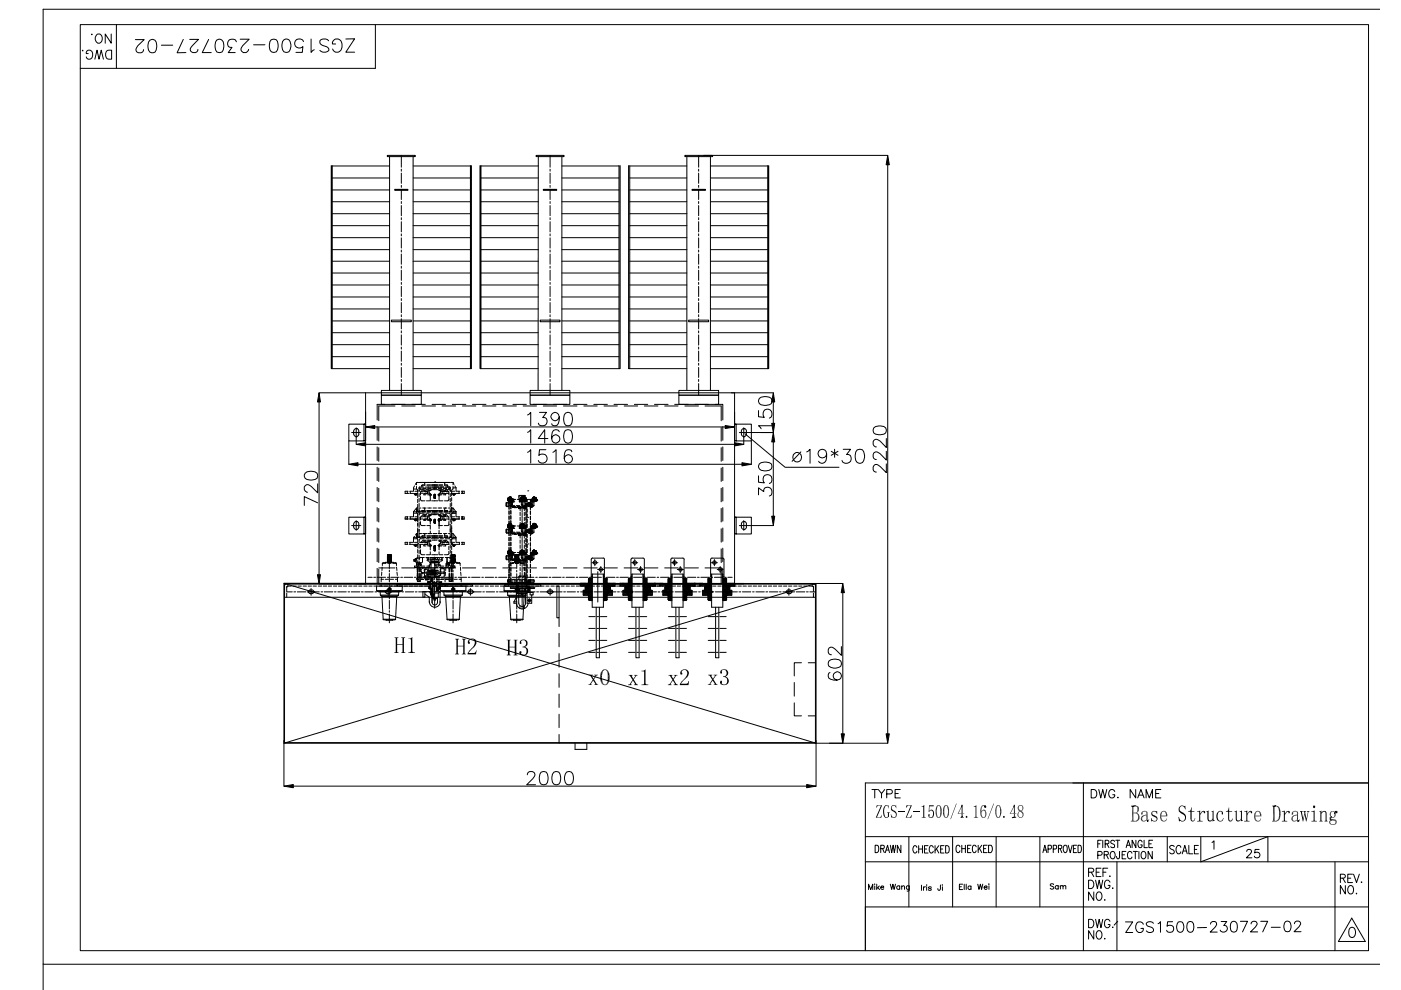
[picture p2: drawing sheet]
<svg xmlns="http://www.w3.org/2000/svg" width="297mm" height="210mm" viewBox="0 0 297 210" stroke-linecap="round" stroke-linejoin="round" font-family="sans-serif">
<g fill="none" stroke="#000" stroke-width=".21">
<path d="M17 5.2h273.2v196.4h-273.2zM17.5 10.6v.2zM18.7 11.4h-.4a.61 .61 0 0 1 .4-.8 .95 .95 0 0 1 1 1 .95 .95 0 0 1-1 .9l-.4-.4M19.4 7.3h.2zM20.1 12.5l.5-1.9 .4 1.9 .5-1.9 .4 1.9M20.6 7.3a.95 .95 0 0 1 1.1 .6 .95 .95 0 0 1-.4 1.1l-.2 .2a1.03 1.03 0 0 1-.9-.8 1.03 1.03 0 0 1 .4-1.1zM22.6 10.9l.4-.3h.7v1.9h-.7a1.06 1.06 0 0 1-.4-1.6zM23.6 7.2v2l-1.3-2v2M24.7 5.2v9.3M28.7 8.4h1.9l-1.4 1.3a.89 .89 0 0 0-.1 1.4 .88 .88 0 0 0 1.3-.5v-.1M31.8 8.5a.84 .84 0 0 1 1.3 .4 2.49 2.49 0 0 1-.2 2.2 .93 .93 0 0 1-1.4-.5 2.23 2.23 0 0 1 .3-2.1zM34.2 9.6h2.4"/>
<path d="M38.9 8.4l-1.4 2.8 1.9-.1M40.2 8.4h1.9l-1.3 1.3a.84 .84 0 0 0-.3 1.2 .94 .94 0 0 0 1.3 0l.2-.4M44.2 8.4l-1.3 2.7h1.9M46 8.5a.88 .88 0 0 1 1.3 .4 2.49 2.49 0 0 1-.2 2.1 .93 .93 0 0 1-1.4-.4 2.38 2.38 0 0 1 .3-2.1zM50.1 8.9a.95 .95 0 0 0-1.5-.4 .95 .95 0 0 0 .2 1.5h.4l-.8 1.1h1.5M50.9 8.3h1.9l-1.3 1.4a.82 .82 0 0 0-.4 .7 .82 .82 0 0 0 .5 .7 .95 .95 0 0 0 1.1-.5v-.1M53.8 9.5h2.4M57.5 8.4a.95 .95 0 0 1 1.3 .4 2.45 2.45 0 0 1-.2 2.2 .95 .95 0 0 1-1.4-.4 2.45 2.45 0 0 1 .3-2.2zM60.2 8.4a.84 .84 0 0 1 1.3 .4 2.17 2.17 0 0 1-.2 2.2 .93 .93 0 0 1-1.4-.4 2.23 2.23 0 0 1 .3-2.2zM64.3 8.8a.99 .99 0 0 0-1.4-.4 .99 .99 0 0 0-.2 1.5 .99 .99 0 0 0 1.5 0l-.1 1.2h-1.4M66 8.3v2.8l.6-.5M69.7 8.7a1.25 1.25 0 0 0-1.9 0 .8 .8 0 0 0 .6 .9 1.45 1.45 0 0 1 1.3 .8v.3a1.31 1.31 0 0 1-1.9 0"/>
<path d="M71.2 9.3h-.7a1.02 1.02 0 0 1 1-1.1 1.02 1.02 0 0 1 1 1.1 1.22 1.22 0 0 1-.2 1.4 1.22 1.22 0 0 1-1.4 .2l-.4-.5M73.3 8.3l1.9-.1-1.9 2.9h1.9M79.6 5.2v9.3h-62.6M292.6 2h-283.5v202.4h283.5M70.2 35.1v43.1h.2v-43.1M70.4 37.7h12.2M70.4 35.2h12.2M82.1 32.9h6v.3h-6zM82.6 33.2v49.6M85.1 32.9v2.5M85.1 35.9v.4M85.1 36.7v2.2"/>
<path d="M85.1 39.3v.4M87.6 37.7h12.1M87.6 35.2h12.1M87.6 33.2v49.6M99.7 35.1v43.1h.2v-43.1M101.8 35.1v43.1h.2v-43.1M102 37.7h12.1M102 35.2h12.1M113.7 32.9h5.9v.3h-5.9zM114.1 33.2v49.6M116.6 32.9v2.5M116.6 35.9v.4"/>
<path d="M116.6 36.7v2.2M116.6 39.3v.4M119.1 33.2v49.6M119.1 37.7h12.1M119.1 35.2h12.1M131.2 35.1v43.1h.3v-43.1M133.3 35.1v43.1h.2v-43.1M133.5 37.7h12.1M133.5 35.2h12.1M145.2 32.9h5.9v.3h-5.9zM145.6 33.2v49.6M148.1 32.9v2.5"/>
<path d="M148.1 35.9v.4M148.1 36.7v2.2M148.1 39.3v.4M149.1 32.9h39.1M150.6 33.2v49.6M150.6 37.7h12.2M150.6 35.2h12.2M162.8 35.1v43.1h.2v-43.1M188.2 34.9v120.7M70.4 57.9h12.2M70.4 55.4h12.2M70.4 52.9h12.2"/>
<path d="M70.4 50.4h12.2M70.4 47.9h12.2M70.4 45.3h12.2M70.4 42.8h12.2M70.4 40.3h12.2M83.7 40.1h2.8v.3h-2.8zM85.1 40.1v2.2M85.1 42.7v.5M85.1 43.6v2.1M85.1 46.2v.4M85.1 47v2.2M85.1 49.6v.4"/>
<path d="M85.1 50.4v2.2M85.1 53v.4M85.1 53.9v2.1M85.1 56.4v.5M85.1 57.3v2.2M85.1 59.9v.4M87.6 57.9h12.1M87.6 55.4h12.1M87.6 52.9h12.1M87.6 50.4h12.1M87.6 47.9h12.1M87.6 45.3h12.1"/>
<path d="M87.6 42.8h12.1M87.6 40.3h12.1M102 57.9h12.1M102 55.4h12.1M102 52.9h12.1M102 50.4h12.1M102 47.9h12.1M102 45.3h12.1M102 42.8h12.1M102 40.3h12.1M115.2 40.1h2.8v.3h-2.8zM116.6 40.1v2.2"/>
<path d="M116.6 42.7v.5M116.6 43.6v2.1M116.6 46.2v.4M116.6 47v2.2M116.6 49.6v.4M116.6 50.4v2.2M116.6 53v.4M116.6 53.9v2.1M116.6 56.4v.5M116.6 57.3v2.2M116.6 59.9v.4M119.1 57.9h12.1"/>
<path d="M119.1 55.4h12.1M119.1 52.9h12.1M119.1 50.4h12.1M119.1 47.9h12.1M119.1 45.3h12.1M119.1 42.8h12.1M119.1 40.3h12.1M133.5 57.9h12.1M133.5 55.4h12.1M133.5 52.9h12.1M133.5 50.4h12.1M133.5 47.9h12.1"/>
<path d="M133.5 45.3h12.1M133.5 42.8h12.1M133.5 40.3h12.1M146.7 40.1h2.9v.3h-2.9zM148.1 40.1v2.2M148.1 42.7v.5M148.1 43.6v2.1M148.1 46.2v.4M148.1 47v2.2M148.1 49.6v.4M148.1 50.4v2.2M148.1 53v.4"/>
<path d="M148.1 53.9v2.1M148.1 56.4v.5M148.1 57.3v2.2M148.1 59.9v.4M150.6 57.9h12.2M150.6 55.4h12.2M150.6 52.9h12.2M150.6 50.4h12.2M150.6 47.9h12.2M150.6 45.3h12.2M150.6 42.8h12.2M150.6 40.3h12.2"/>
<path d="M70.4 78.2h12.2M70.4 70.5h12.2M70.4 73.1h12.2M70.4 68h12.2M70.4 65.5h12.2M70.4 75.6h12.2M70.4 63h12.2M70.4 60.4h12.2M83 67.9h4.2v.3h-4.2zM85.1 60.7v2.2M85.1 63.3v.4M85.1 64.1v2.2"/>
<path d="M85.1 66.7v.5M85.1 67.6v2.1M85.1 70.2v.4M85.1 71v2.2M85.1 73.6v.4M85.1 74.4v2.2M85.1 77v.4M85.1 77.9v2.1M87.6 78.2h12.1M87.6 73.1h12.1M87.6 68h12.1M87.6 65.5h12.1"/>
<path d="M87.6 75.6h12.1M87.6 63h12.1M87.6 60.4h12.1M87.6 70.5h12.1M102 78.2h12.1M102 70.5h12.1M102 73.1h12.1M102 68h12.1M102 65.5h12.1M102 75.6h12.1M102 63h12.1M102 60.4h12.1"/>
<path d="M114.5 67.9h4.2v.3h-4.2zM116.6 60.7v2.2M116.6 63.3v.4M116.6 64.1v2.2M116.6 66.7v.5M116.6 67.6v2.1M116.6 70.2v.4M116.6 71v2.2M116.6 73.6v.4M116.6 74.4v2.2M116.6 77v.4M116.6 77.9v2.1"/>
<path d="M119.1 78.2h12.1M119.1 70.5h12.1M119.1 73.1h12.1M119.1 68h12.1M119.1 65.5h12.1M119.1 75.6h12.1M119.1 63h12.1M119.1 60.4h12.1M133.5 78.2h12.1M133.5 70.5h12.1M133.5 73.1h12.1M133.5 68h12.1"/>
<path d="M133.5 65.5h12.1M133.5 75.6h12.1M133.5 63h12.1M133.5 60.4h12.1M146 67.9h4.2v.3h-4.2zM148.1 60.7v2.2M148.1 63.3v.4M148.1 64.1v2.2M148.1 66.7v.5M148.1 67.6v2.1M148.1 70.2v.4M148.1 71v2.2"/>
<path d="M148.1 73.6v.4M148.1 74.4v2.2M148.1 77v.4M148.1 77.9v2.1M150.6 78.2h12.2M150.6 70.5h12.2M150.6 73.1h12.2M150.6 68h12.2M150.6 65.5h12.2M150.6 75.6h12.2M150.6 63h12.2M150.6 60.4h12.2"/>
<path d="M67.6 83.3h96.4M67.6 85.2v36.6M74 93.5v4.9M74.5 91.7h2M75 91.4v.6M75 92a.53 .53 0 0 0 .5 .6 .53 .53 0 0 0 .6-.6M75.5 90.9h.1M75.5 92.6h.1M75.5 90.7v3.5M75.5 90.9h-.2l-.3 .5M75.5 90.9l.5 .2 .1 .3M75.9 98.4h81.4"/>
<path d="M76.1 91.4v.6M77.5 89.9h-3.5v3.6h3.5v-3.6h-.3v3.6M77.5 83.3v40.5M77.5 94.2h78.2M79.5 90.5h74.3M80 90.5v2.9M80 94.8v2.8M80 99.1v2.8M80.3 90.6v2.9M80.3 94.9v2.9M80.3 99.2v2.9M80.9 82.8h8.4v1h-8.4z"/>
<path d="M80.9 83.8h8.4v1.9h-8.4zM81.6 85.7h-1.6v3.3M83 85.7h2.9M83.7 86.1h-3.4v3.1M85.1 80.4v.5M85.1 81.3v2.5M85.2 86.1h2.8M87.3 85.7h2.9M89.5 86.1h2.8M91.6 85.7h2.8M93.7 86.1h2.9M95.9 85.7h2.9"/>
<path d="M98 86.1h2.9M100.2 85.7h2.8M102.3 86.1h2.9M104.5 85.7h2.8M106.6 86.1h2.9M108.8 85.7h2.8M110.9 86.1h2.8M111.8 91.7l.7-.6v2.9M111.8 95.9l.7-.6v2.9M111.8 88l.7-.6v2.9M112.4 82.8h8.4v1h-8.4zM112.4 83.8h8.4v1.9h-8.4z"/>
<path d="M113 85.7h2.9M114.4 87.4h1.5l-.8 1.1a.9 .9 0 0 1 .9 1.1 .9 .9 0 0 1-1.2 .7l-.4-.2-.3-.4M115.2 86.1h2.8M115.7 95.3h-1.3l-.1 1.3a.99 .99 0 0 1 1.5-.1 .99 .99 0 0 1-.2 1.5 .99 .99 0 0 1-1.5-.4M116.2 93h-2.1l1.4-1.9v2.9M116.6 80.4v.5M116.6 81.3v2.5M117.2 95.9l.7-.6v2.9M117.3 85.7h2.9M118.6 91.5a.85 .85 0 0 0-1.3-.3 2.28 2.28 0 0 0 0 2.6 .87 .87 0 0 0 1.3-.4 .87 .87 0 0 0-.5-1.2 .87 .87 0 0 0-1.1 .8M118.6 88.4a.89 .89 0 0 1-1.2 .8 .89 .89 0 0 1-.4-1.4 .89 .89 0 0 1 1.4 .1 2.36 2.36 0 0 1-.2 2.2 .79 .79 0 0 1-1.2-.3M119.5 86.1h2.8"/>
<path d="M119.9 91.2a.93 .93 0 0 1 1.3 .5 2.38 2.38 0 0 1-.2 2.1 .88 .88 0 0 1-1.4-.4 2.49 2.49 0 0 1 .3-2.2zM119.9 87.6a.88 .88 0 0 1 1.3 .4 2.49 2.49 0 0 1-.2 2.1 .93 .93 0 0 1-1.4-.4 2.38 2.38 0 0 1 .3-2.1zM121.2 95.8a.85 .85 0 0 0-1.2-.3 2.28 2.28 0 0 0 0 2.5 .87 .87 0 0 0 1.3-.3 .87 .87 0 0 0-.6-1.2 .87 .87 0 0 0-1.1 .7M121.6 85.7h2.9M123.8 86.1h2.8M125.9 85.7h2.9M128.1 86.1h2.8M130.2 85.7h2.9M132.3 86.1h2.9M134.5 85.7h2.8M136.6 86.1h2.9M138.8 85.7h2.8"/>
<path d="M140.9 86.1h2.9M143 85.7h2.9M143.9 82.8h8.5v1h-8.5zM143.9 83.8h8.5v1.9h-8.5zM145.2 86.1h2.9M147.4 85.7h2.8M148.1 80.4v.5M148.1 81.3v2.5M149.5 86.1h3.4v3.1M151.6 85.7h1.6v3.3M152.9 90.6v2.9M152.9 94.9v2.9"/>
<path d="M152.9 99.2v2.9M153.2 90.5v2.9M153.2 94.8v2.8M153.2 99.1v2.8M155.7 89.9h3.6v3.6h-3.6v-3.6h.4v3.6M155.7 83.3v40.5M156.8 91.7h7.2M157.2 91.4v.6M157.2 92a.53 .53 0 0 0 .5 .6 .53 .53 0 0 0 .6-.6M157.2 91.4a.53 .53 0 0 1 .5-.5 .53 .53 0 0 1 .6 .5M157.7 90.9h.1M157.7 92.6h.1"/>
<path d="M157.7 90.7v3.5M157.9 92l8.6 7.1h11.4M158.2 91.4v.6M159.3 93.5v4.9M160.8 87.1v1.3l1.3 .1a1 1 0 0 1 0-1.5 1 1 0 0 1 1.5 .2 1 1 0 0 1-.5 1.5M161 84.5a2.26 2.26 0 0 1 2.5 0 .93 .93 0 0 1-.4 1.3 2.38 2.38 0 0 1-2.1-.2l-.2-.5zM161 98.4a2.26 2.26 0 0 1 2.5 0 .93 .93 0 0 1-.4 1.3 2.23 2.23 0 0 1-2.1-.3l-.2-.4zM163.7 90.3h-2.9l.6 .6M164 85.2v4.6M164 93.7v15.7M168.2 96.4a.95 .95 0 0 1 1.4-.2 .95 .95 0 0 1 0 1.4 .95 .95 0 0 1-1.4-.1l-.1-.4zM169.8 95.8l-1.9 2"/>
<path d="M171 95.8l.7-.5v2.9M175.3 96.2a.91 .91 0 0 1-1.3 .8 .91 .91 0 0 1-.3-1.4 .91 .91 0 0 1 1.4 .1 2.65 2.65 0 0 1-.3 2.4 .85 .85 0 0 1-1.2-.3M176.2 95.7l1.5 .8M177 95.3v1.7M177.7 95.7l-1.5 .8M178.8 95.3h1.5l-.8 1.1a.96 .96 0 0 1 1 1.1 .96 .96 0 0 1-1.3 .7l-.4-.1-.3-.5M181.7 95.4a.97 .97 0 0 1 1.4 .4 2.3 2.3 0 0 1-.2 2.3 .94 .94 0 0 1-1.5-.5 2.5 2.5 0 0 1 .3-2.2zM185.3 90.7a2.07 2.07 0 0 1 2.5 0 .92 .92 0 0 1-.4 1.3 2.45 2.45 0 0 1-2.1-.2l-.2-.4zM187.9 98.4v1.8l-1.7-1.6a.66 .66 0 0 0-1.1 .4l.2 .8 .5 .3M187.9 95.7v1.9l-1.3-1.4a.89 .89 0 0 0-1.3-.1 .9 .9 0 0 0 .3 1.3h.2M187.9 93v1.9l-1.3-1.4a.89 .89 0 0 0-1.3-.1l-.2 .8 .3 .4 .4 .2M64.7 100.3a2.07 2.07 0 0 1 2.5 0 .89 .89 0 0 1-.4 1.4 2.38 2.38 0 0 1-2.1-.3l-.2-.4z"/>
<path d="M67.4 106.6l-2.9-1.3v1.9M67.4 102.6v1.9l-1.4-1.4a.82 .82 0 0 0-.8-.4 .82 .82 0 0 0-.7 .6 .95 .95 0 0 0 .6 1.1h.1M74.5 111.4h2M75 111.1v.6M75 111.7l.1 .3 .4 .3M75.5 110.6h.1M75.5 112.3h.1M75.5 110.4v2.1M75.5 110.6h-.2l-.3 .5M75.5 110.6l.5 .2 .1 .3M76.1 111.1l-.1 .9-.5 .3M77.5 109.7h-3.5v3.5h3.5v-3.5h-.3v3.5"/>
<path d="M80 103.3v2.9M80 107.6v2.9M80 111.9v2.9M80 116.2v2.9M80.3 103.5v2.9M80.3 107.8v2.9M80.3 112.1v2.8M80.3 116.4v2.9M81.1 119.4h.7M81.1 119.4v.5M81.7 119.3h1.7M81.8 119.3l-.7 .1"/>
<path d="M82.1 117.7h.4M82.2 118.4h.1M82.2 118.3h.1M82.2 118.1h.1M82.2 118h.1M82.2 117.8h.1M82.2 117.7h.1M82.2 119.2h.1M82.2 119.1h.1M82.2 118.9h.1M82.2 118.8h.1M82.2 118.7h.1"/>
<path d="M82.2 118.5h.1M82.2 117.7h.7zM82.2 118.5h.7zM82.2 118.3v.1M82.2 118.1v.2M82.2 117.9v.1M82.2 118.4h.8M82.2 119.1h.7M82.2 119h.7M82.2 118.8v.1h.8v.3M82.2 118.7v.1M82.2 118.5v.2"/>
<path d="M82.2 118.5v-.1h.7l.1 .1-.8 .2M82.2 119.4h.7M82.2 119.3h.7M82.3 117.7h.5M82.5 118.7v1.8M82.8 118h-.5M82.8 118.3h-.5M82.8 118.1l-.5 .1M82.8 117.9h-.5M82.8 118.8h-.5M82.8 119.1h-.5M82.8 119h-.5"/>
<path d="M82.8 118.5l-.5 .1M82.8 118.7h-.5M82.9 117.9l-.7 .1v.1M82.9 117.6l-.8 .1 .1 .1h.7M82.9 117.7l.1 .4-.8 .2M82.9 118.2v.1M82.9 118.6l-.7 .2M82.9 118.8h.1M82.9 118l-.7 .1M83.3 119.4h.7M83.3 119.3h.6M83.9 119.3l.1 .1"/>
<path d="M84 119.4l.1 .5M86.4 104.2v.4M86.4 109.6v.4M86.4 115v.4M86.4 104.6h.1M86.5 115h-.6v.4h.6M86.5 109.6h-.6v.4h.6M86.5 104.2h-.6v.4h.6M86.8 115h.7M86.8 115.4h.7M86.9 110h.7M86.9 104.2h.7"/>
<path d="M86.9 104.6h.7M86.9 109.6h.7M86.9 115v.4M87 104.2v.4M87 109.6v.4M87.7 108.5h.6M87.7 108.8h.8M87.7 108.5v1.1M87.7 114.2h.8M87.7 103.7h.6M87.7 113.9h.6M87.7 115.4v.1h.9"/>
<path d="M87.7 104.6l.9 .1M87.8 118.9v.1M87.8 119h.5M87.8 118.6h.5M87.8 118.6v.1M87.8 118.6v.4M87.9 110.1h.1M87.9 115.5v.2h.4v-.2M87.9 103l-.2 .4v.8M87.9 113.7l-.2 .3v1M87.9 115h.7M87.9 115.4h.7"/>
<path d="M87.9 104.7l.1 .1M87.9 110.1l.1 .2M88 110.3h.3M88 104.6h.6M88 104.8h.3M88 109.6h.6M88 104.8h.1M88 110.3h.1M88 110.1h.1M88 104.9h.2M88 104.7v.2M88 110.1v.3"/>
<path d="M88 115.5v.3M88 118.5v.6M88 115.8h.2M88 115.8h.1M88 104.9l.2 .1M88 104.8h.2M88 110.4h.2M88 110.3h.2M88.1 118.5h.2M88.1 119.1h.2M88.1 118.4v.7M88.2 110.3h.1"/>
<path d="M88.2 104.7v.2M88.2 110.1v.3M88.2 115.5v.3M88.2 104.8h.1M88.2 105h.1M88.2 115.8h.1M88.2 104.9v.1M88.3 103.1v.5l.3 .3v.3h-.6M88.3 119.2l.1 .8 .5 .3M88.3 104.7v.1M88.3 110.1v.2M88.3 113.1l-.2 .3"/>
<path d="M88.3 107.7l-.6 .8M88.3 102.3l-.2 .4M88.3 119.3h.1M88.6 107.5v1h.5h-.5v-.5M88.6 107.7h-.3v.9l.3 .3v1.7M88.6 112.9v1h.5h-.5v-.7M88.6 113.1h-.3v.9l.3 .3v.6M88.6 115.2h.1M88.6 118.9v1l.3 .1M88.6 118.3h-.3v.5M88.6 103.9v.6M88.6 104.8v.7"/>
<path d="M88.6 105.8v.8M88.6 106.9v.8M88.6 110.9v.7M88.6 111.9v.9M88.6 115.4v.8M88.6 116.5v.7M88.6 117.6v.9M88.6 110h-.9l.9 .1M88.6 119.4h.7M88.6 119.6v.3M88.7 119.6h.6v.4M88.7 119.6h.5"/>
<path d="M88.8 102.3h-.5v.5M88.9 108.3h.1M88.9 113.8h.1M88.9 103.5h.4M88.9 103.3v.9M88.9 104.6v.7M88.9 105.7v.7M88.9 106.7v.8M88.9 107.8v1.4M88.9 109.6v.7M88.9 110.7v1.1M88.9 112.2v.7"/>
<path d="M88.9 113.3v.6M88.9 114.5v.5M88.9 115.4v.9M88.9 116.6v.8M88.9 117.7v.9M88.9 118.9l-.1 1.1M88.9 107.7h.3M88.9 119.4h.3M88.9 102.3h6.6M88.9 113.1h.5M89 115h.8M89 115.4h.7"/>
<path d="M89.2 116.6v.8l.3 .2M89.2 103.8h.8M89.2 105.3v.6M89.2 110.6v.6M89.2 115.4v.8M89.2 119.4v.6M89.2 104.6h.5M89.2 119.4h-.1v.2M89.2 110h.5M89.2 103.8l-.3 .3M89.2 105.9l.1 .2 .8 .1M89.2 111.1l.1 .3h.9"/>
<path d="M89.2 109.6h.5M89.2 104.2h.5M89.4 108.3h.7zM89.4 102.9l.7-.1zM89.5 102.9v.4M89.5 108.3v.2h.7M89.5 113.8v.1h.7M89.5 117.6h.6M89.6 118.2v.9M89.6 119.1l-.3 .2M89.6 103.5h.7M89.6 107.7h.7"/>
<path d="M89.6 113.1h.9M89.7 103.8l-.5 .5v.7M89.8 103.3h-.9M89.9 104.7v.2h.4M89.9 114.9h.3M89.9 114.9l.2 .1M89.9 110.1v.2h.4M89.9 115.5v.3h.4M89.9 104.1l.7 .1v.5M89.9 104.7h.4M89.9 109.4h.3M89.9 109.4l.2 .2"/>
<path d="M89.9 104.1h.3M89.9 110.1h.4M89.9 115.5l.5-.1 .7 .1M89.9 107.7l.2 .2-.1 .4M89.9 113.1l.2 .2M89.9 102.3l.2 .2-.1 .3M90 108.8h-.8l-.3 .3M90 118.2h-.8l-.3 .4M90 114.2h-.8l-.3 .3M90 113.3v.3M90 115h.6v.4h-.7M90.1 113.6l-.7 .1"/>
<path d="M90.1 115.4l-.2 .1M90.1 109.6h.5v.4l-.7 .1M90.2 103.3h3.9M90.2 114.5h-.5l-.5 .5M90.3 103.8h.7M90.3 108.8h.7M90.3 118.2h.7M90.3 114.2h.7M90.3 104.6l.3 .1M90.3 110l.3 .1M90.4 114.7h-.5v.2M90.4 103.9h-.5v.2"/>
<path d="M90.4 109.3h-.5v.1M90.4 106.2h.7M90.4 117.6h.7M90.5 109.1h-.8l-.5 .6v.6M90.5 108.3h3.4M90.5 111.4h.7M90.5 113.6h3.4M90.5 102.8h3.4M90.5 118.7l.4 .3M90.6 108.5h.7M90.6 113.9h.7M90.6 114.5h.7"/>
<path d="M90.6 109.4h.4M90.6 104.6l-.7 .1M90.6 110.3h.5M90.7 103.5h.7M90.7 104.9h.4M90.7 107.7h.7M90.7 118.6h.1zM90.7 115.8h.4M90.7 110.1h.4M90.7 113.1h.9M90.7 114.7h.5M90.7 104.7h.5"/>
<path d="M90.7 109.3h.5M90.7 103.9h.5M90.8 118.7h.1M90.8 118.5h.1M90.8 118.5v.2M90.8 109.1h.8M90.8 119h.9M90.9 118.2l-.4 .2M91 109.4v.6M91 114.9v.5M91 104.1v.5M91 114.9l-.7 .1"/>
<path d="M91 104.1l-.7 .1M91 119.9l.1 .1h-.6M91.1 104.6l.1 .1M91.1 110h.2M91.1 115.3l.1 .1M91.1 119.4h.2v.3h-.3l-.1 .3M91.1 110.4l.1 .7M91.1 119.9v.1M91.1 105.1l.1 1.1M91.2 110.3l.1 .1M91.2 104.9h.3M91.2 110.3h.1"/>
<path d="M91.2 115.7h.3M91.2 103.8v.2l-.3 .1M91.2 103.9h.1M91.2 109.3h.1M91.2 114.7h.1M91.2 109.1v.3h-.3M91.2 111.5v.7M91.2 112.6v.5M91.2 114.5v.3l-.3 .1M91.2 117v.6M91.2 110.1l-.1 .3M91.3 104.6l-.1 .5"/>
<path d="M91.3 115.4l-.2 .3 .1 .9M91.3 110l-.1 .1M91.3 110l.2 .3-.3 .2M91.3 118.7h.7M91.4 103.8h1.6M91.4 104.8v.3M91.4 115.5v.3M91.4 108.8h1.6M91.4 118.2h1.7l-.1 .5h-.7M91.4 114.2h1.6M91.4 119.4v1M91.5 118.6v.4"/>
<path d="M91.5 106.2h1.3M91.5 117.6h1.3M91.6 118.2h-.4l.1 .5M91.6 119.1h1.3v.2M91.6 108.5h1.1M91.6 113.9h1.1M91.6 118.4l.2 .2 .2-.2M91.7 109.1h1M91.7 114.5h1M91.8 103.5h.8M91.8 107.7h.7M91.8 113.1h.8"/>
<path d="M92 118.2h-.4v.3M92 119l.8 .1M92 105v.6M92 110.2v.6M92 115.8v.9M92 104.9l.3-.1v.7l-.1 .2-.2-.2M92 110.2l.3-.1v.7l-.1 .1-.2-.1M92 115.8l.3-.1v.9l-.1 .2-.2-.2M92.2 118.2h-.2v.3M92.2 119h-.6l-.2 .1v.2l-.3 .1h2.1l-1.8-.1M92.2 102.2h.1M92.2 119.7h1.1v.2"/>
<path d="M92.2 119.9h.3M92.2 118.2v.6M92.2 119.1v.7M92.4 118.2v.3M92.4 118.4l.2 .2 .2-.2M92.8 118.2v.3M92.8 109.1h.7M92.8 104.9h.3M92.8 115.7h.3M92.9 107.7h.7M92.9 113.1h.7M92.9 118.6v.4"/>
<path d="M92.9 103.5h.7M92.9 119.9l1.2 .1M93 110.3h.1zM93 104.8v.3M93 115.5v.3M93 119.4v.3M93 108.5h.8M93 113.9h.8M93 114.5h.7M93.1 110l-.2 .3 .3 .2M93.1 110.3h.1M93.1 111.4h.7"/>
<path d="M93.1 114.7h.5M93.1 109.3h.5M93.1 103.9h.5M93.1 103.8v.2M93.1 109.1v.3M93.1 110.3v.1M93.1 110.5v1.6M93.1 112.5v.6M93.1 114.5v.3M93.1 117v.6M93.1 104.6l.1 .5M93.1 115.4l.2 .3-.2 .3v.6"/>
<path d="M93.1 110.1l.1 .3M93.1 103.9h.1M93.1 109.3h.1M93.1 114.7h.1M93.1 109.4h.2M93.1 114.8h.2M93.1 119h.4M93.1 104.7h.5M93.1 104h.2M93.2 106.2h.7M93.2 117.6h.7M93.2 105.1l-.1 1.1"/>
<path d="M93.2 104.9h.5M93.2 115.8h.5M93.2 110.4l-.1 .2M93.2 110.1h.4M93.3 110.3h.4M93.3 103.8h.7M93.3 108.8h.7M93.3 118.2h.7M93.3 114.2h.7M93.3 104l.1 .1M93.3 109.4h.1M93.3 114.7l.1 .2"/>
<path d="M93.4 109.9l-.3 .2M93.4 114.9v.3l-.3 .2M93.4 104.5l-.3 .2M93.4 114.9h.3M93.4 104.1v.4M93.4 109.4v.4M93.4 109.4h.3M93.4 104.1h.3M93.5 118.6h.3M93.5 118.2l.4 .2M93.6 118.5v.3M93.8 114.9l.2 .1"/>
<path d="M93.8 109.4l.2 .2M93.8 104.1l.2 .1M93.9 109.1h.7l.6 .6v.6M93.9 118.7l-.4 .3M93.9 104.6l-.2 .1M93.9 114.7h.6v.2M93.9 109.3h.6v.1h-.4M93.9 103.9h.6v.2M94 103.5h.7M94 104.7h.5M94 107.7h.7M94 110.1h.5"/>
<path d="M94 110l-.3 .1M94 113.1h.7M94.1 114.5h.5l.6 .6v.4M94.1 114.9h.4M94.1 104.1h.4M94.1 108.5h.8M94.1 113.9h.8M94.2 108.3h.6M94.2 113.6h.6M94.2 115.4l.3 .1M94.2 110l.3 .1M94.2 102.8h.6"/>
<path d="M94.2 115h-.5v.4h.6M94.2 117.6h.7M94.2 109.6h-.5v.4h.6M94.2 104.2h-.5v.4l.8 .1M94.3 113.3v.3M94.4 103.8h.8M94.4 108.8h.8M94.4 118.2h.8M94.4 114.2h.8M94.4 103.3h1M94.5 107.7l-.2 .6M94.5 113.1l-.2 .2"/>
<path d="M94.5 102.3l-.2 .5M94.5 104.7v.2h-.5M94.5 115.5v.3h-.5M94.5 114.9l-.3 .1M94.5 110.1v.2h-.5M94.5 109.5l-.3 .1M94.5 104.1l-.3 .1M94.5 115.5l-.5-.1-.8 .1M94.6 115h.5M94.6 109.6h.5M94.6 104.2h.5M94.6 115.4h.6"/>
<path d="M94.6 110h.6M94.6 104.6h.6M94.7 103.8l.5 .5v.7M94.7 119.6h.5M94.8 118.2v.9M94.8 119.1l.3 .3v.6h-.7M94.8 108.2l.1 .3M94.8 102.8l.1 .5M94.8 113.6l.1 .3M95 119.4h.1M95.1 103.5h.4M95.1 107.7h.4"/>
<path d="M95.1 113.1h.4M95.2 105.3v.6M95.2 110.6v.6M95.2 115.8v.8M95.2 116.9v.4M95.2 117.3l-.3 .3M95.2 103.8l.3 .3M95.2 105.9l-.1 .2-.9 .1M95.2 111.1l-.1 .3h-.9M95.2 108.8l.3 .3M95.2 114.2l.3 .3M95.2 118.2l.3 .4"/>
<path d="M95.2 119.3h1.7M95.3 119.9v-.3h-.6l-.1 .4M95.3 119.4v.5l-.2 .1M95.3 119.4h-.7v.5M95.3 119.3l-.7 .1M95.4 103.2l.1 1M95.5 108.3h.1M95.5 113.8h.1M95.5 104.6v.7M95.5 105.7v.7M95.5 106.7v.8M95.5 107.8v.7"/>
<path d="M95.5 109.1v.6M95.5 110v.7M95.5 111.1v.7M95.5 111.9v1M95.5 113.3v.6M95.5 114.5v.7M95.5 115.5v.7M95.5 116.6v.7M95.5 117.7v.8M95.5 118.7v.7M95.5 102.3h.6M95.6 117.7h.5"/>
<path d="M95.7 117.7h.7zM95.7 118.5h.7zM95.7 117.9v.1M95.7 118.4h.8M95.7 119.1h.7M95.7 119h.7M95.7 118.5l-.1 .4h.8l.1 .3M95.7 118.5v-.1h.7l.1 .1-.8 .2M95.7 119.4h.7M95.7 119.3h.7M95.8 107.5v1h-.6h.6v-.9M95.8 112.2v1.7h-.6h.6"/>
<path d="M95.8 115.2h.1M95.8 113.1h.3v.9l-.3 .3v1.2M95.8 107.7h.3v.9l-.3 .3v1.1M95.8 115h.6M95.8 115.4h.6M95.8 119.4h-1v.6M95.8 104.2v.9M95.8 105.5v.7M95.8 106.6v.7M95.8 110.4v.7M95.8 111.4v.8M95.8 113.2v.6"/>
<path d="M95.8 115.8v.7M95.8 116.9v.7M95.8 118.3h.3v2.2M95.8 110h.8l-.8 .1M95.8 104.2h.6M95.8 104.6h.6M95.8 109.6h.6M95.8 117.7h.6M95.8 108.8h.9M95.8 114.2h.9M96 119.3h.1M96 115.5v.2h.4v-.2"/>
<path d="M96 104.7l.1 .1M96 110.1l.1 .2M96.1 103.1v.5l-.3 .3v.4M96.1 108.5h.6M96.1 113.9h.6M96.1 119h.4M96.1 118.5h.2M96.1 118.6h.4M96.1 119.1h.2M96.1 102.3v.5M96.1 103.4h.6M96.1 113.1l.6 .8"/>
<path d="M96.1 107.7l.6 .8M96.1 102.3l.2 .4M96.1 119.7l-.3 .5-.3 .1M96.1 110.3h.1M96.1 105h.1M96.1 104.9h.3M96.1 115.8h.3M96.1 115.8h.1M96.1 104.8v.1M96.1 110.3v.1M96.1 115.7v.1M96.1 110.4h.3"/>
<path d="M96.1 104.7l.2 .1M96.1 110.1v.2M96.1 115.5v.2M96.1 110.3h.2M96.3 118.4v.7M96.3 110.1h.1M96.3 110.1l.1 .2h-.3M96.3 104.7l.1 .1h-.3M96.3 115.5v.2M96.3 118.5v.6M96.4 117.9l-.6 .1v1.7l-.3 .3M96.4 110.3h.1"/>
<path d="M96.4 110.2h.1M96.4 104.8h.1M96.4 115.8h-.1M96.4 104.8v.1M96.4 110.3v.1M96.4 115.7v.1M96.4 118h-.6M96.4 118.3h-.6M96.4 118.1l-.6 .1M96.4 118.8h-.6M96.4 119.1h-.6M96.4 119h-.6"/>
<path d="M96.4 118.5l-.6 .1M96.4 118.7h-.6M96.4 110.1h.1M96.4 117.9l-.8 .1 .1 .4M96.4 117.6l-.8 .1 .1 .1h.7M96.4 117.7l.1 .4-.8 .2M96.4 118.2v.1M96.4 118.6l-.7 .2M96.4 118.8h.1M96.4 104.7v.1M96.4 110.1v.2M96.4 103l.3 .4"/>
<path d="M96.4 118l-.7 .1M96.5 118.6v.4M96.6 115.4v.1h-.8M96.6 104.6l-.8 .1M96.7 103.4v.8M96.7 108.5v1.1M96.7 113.9v1.1M96.7 115h.8M96.7 115.4h.8M96.7 110h.8M96.7 104.2h.8M96.7 104.6h.8"/>
<path d="M96.7 109.6h.8M96.8 119.4h.7M96.8 119.3h.6M97.3 104.2v.4M97.3 109.6v.4M97.4 115v.4M97.4 119.3l.1 .1M97.5 119.4l.1 .5M97.8 109.6h.6v.4h-.6M97.8 115h.6v.4h-.6M97.8 104.2h.6v.4h-.6M97.9 104.6h.1"/>
<path d="M98 104.2v.4M98 109.6v.4M98 115v.4M107.3 106.7v.6M107.3 112.3v.6M107.3 117.9v.6M107.3 118.5l.1 .2M107.3 112.9l.1 .1M107.3 107.3l.1 .1M107.4 117.9h.1M107.4 118.5h.1M107.4 112.3h.1"/>
<path d="M107.4 112.9h.1M107.4 106.7h.1M107.4 107.3h.1M107.4 118.7h.4M107.4 106.6v.8M107.4 112.2v.8M107.4 117.8v.9M107.4 106.6h.4v.8M107.4 112.2h.4v.8M107.4 117.8h.4v.9M107.4 117.8l-.1 .1M107.4 113h.4"/>
<path d="M107.4 112.2h-.1M107.4 107.4h.4M107.4 106.6h-.1M107.6 117.3h.1M107.6 111.6h.1M107.6 117.3h.2M107.6 111.6l.1 .2M107.6 117.3l.1 .1M107.6 106l.2 .1M107.6 111.6l.2 .1M107.6 111.6h.2M107.6 106h.2"/>
<path d="M107.7 117.3h.1M107.7 111.6h.1M107.7 106h.1M107.7 117.3v.1M107.7 111.7v.1M107.7 116.9l.6 .2M107.7 116.9h.1M107.7 116.9v.1M107.7 111.3l.6 .2M107.7 111.3h.1M107.7 111.3v.1M107.7 105.7l.6 .1"/>
<path d="M107.7 105.7h.1M107.7 105.7v.1M107.7 117.1l.2 .1M107.7 117.1v.2M107.7 117.1l-.1 .2M107.7 111.5h.2M107.7 111.5v.1M107.7 111.5l-.1 .1M107.7 106.1v.1M107.7 105.8l.2 .1M107.7 105.8v.2M107.7 105.8l-.1 .2"/>
<path d="M107.7 117l.1-.1 .4 .2M107.7 117.4h.1M107.7 117.1l.1 .1M107.7 111.8l.2 .1v.6M107.7 111.5h.1M107.7 111.4h.1M107.7 111.4l.2-.1 .3 .2M107.7 111.4h.4l.2 .2M107.7 106.2h.2M107.7 105.8h.1M107.7 105.8l.2-.1 .3 .1M107.7 105.7l.4 .1 .2 .2"/>
<path d="M107.7 105.8l.1 .1M107.7 117.4l.2 .1v.7M107.7 117.1h.1M107.7 117h.1M107.7 117h.4l.2 .3M107.7 117l.6 .3M107.7 117.1l.5 .1v.2M107.7 105.8l.6 .3M107.7 105.8l.4 .1 .1 .2M107.7 105.7l.6 .3M107.7 111.4l.6 .3M107.7 111.4l.4 .1 .1 .2"/>
<path d="M107.7 111.4l.6 .2M107.7 111.4v.1M107.7 117v.1M107.7 117.4l.3 .2M107.7 111.8l.3 .1M107.7 106.2l.3 .1M107.8 116.8l.6 .1M107.8 111.1h.1M107.8 111.8h.1M107.8 111.1l.6 .2M107.8 116.8h.1M107.8 105.5h.1"/>
<path d="M107.8 106.2h.1M107.8 105.5l.4 .1 .2 .1-.1 .1M107.8 105.5l.6 .2M107.8 106h.1M107.8 105.8l.4 .2v.1M107.8 111.4l.4 .2v.1M107.8 117.1l.3 .1 .1 .2M107.8 113l.1-.1v.7M107.8 116.8l-.1 .1M107.8 111.6h.1M107.8 117.3h.1M107.8 111.4l-.1 .1"/>
<path d="M107.8 111.1l-.1 .2M107.8 105.5l-.1 .2M107.8 105.8h-.1M107.8 111.7h.1M107.8 116.7l-.1 .2M107.8 106.1h.1M107.8 111.6l.3 .1M107.8 117.8l.1 .1M107.8 112.2l.1 .1M107.8 106.5l.1 .2M107.8 117.3l.3 .1M107.8 117.3l.2 .1"/>
<path d="M107.8 111.6l.3 .2M107.8 111.7l.2 .1M107.8 106l.3 .1M107.8 106.1l.2 .1M107.9 117.2h.1M107.9 105.9h.1M107.9 117.2l-.1 .1M107.9 111.5l-.1 .1M107.9 111.5h.1M107.9 105.9l-.1 .1M107.9 106.3v.6M107.9 107.2v.8"/>
<path d="M107.9 108.3v.7M107.9 109.4v.7M107.9 110.5v.6M107.9 113.9v.8M107.9 115v.7M107.9 116.1v.6M107.9 118.5v.7M107.9 119.6v.7M107.9 118.5l-.1 .2M107.9 107.3l-.1 .1M107.9 117.2l.3 .1M107.9 111.5l.3 .1"/>
<path d="M107.9 105.9l.3 .1M107.9 116.7l.5 .2-.1 .2M107.9 116.7l-.1 .1M107.9 117.2h.2M107.9 111.1l.5 .2-.1 .2M107.9 111.1h-.1M107.9 111.5l.2 .1M107.9 105.9l.2 .1M107.9 108.3v.8M107.9 111.9v.6M107.9 112.9v.7M107.9 114v.7"/>
<path d="M107.9 115v.8M107.9 117.5v.7M107.9 118.5v.8M108 117.6h.1M108 111.9h.1M108 106.3h.1M108 117.6h.2M108 111.9h.2M108 106.3h.2M108 116.7h.1M108 116.7l.4 .2M108 111.1h.1"/>
<path d="M108 111.1l.4 .2M108 105.5h.1M108 105.5l.4 .2M108 106.2h.1M108 116.7v.1M108 117.4l.2 .2M108 117.4h.1M108 111.8l.2 .1M108 111.8h.1M108 106.2l.2 .1M108.1 117.4h.1M108.1 111.8h.1"/>
<path d="M108.1 106.2h.1M108.1 117.4l.1 .1M108.1 111.8l.1 .1M108.1 105.3h.1M108.1 105.3v.2l.1-.2M108.1 106.1h.1M108.1 105.3l.3 .2M108.1 111l.3 .1M108.1 116.6l.3 .2M108.1 106v.1M108.1 106.3v.9M108.1 111.6v.1"/>
<path d="M108.1 111.9v.9M108.1 117.6v.8M108.1 118.4h.2M108.1 118.4l.1 .1M108.1 116.6v.1M108.1 111.7l.1 .1M108.1 111v.1M108.1 112.8h.2M108.1 112.8h.1M108.1 107.2h1M108.2 117.3h.1M108.2 117.6h.1"/>
<path d="M108.2 117.5h.1M108.2 117.3v.1M108.2 111.7h.1M108.2 111.6h.1M108.2 111.9h.1M108.2 106.1h.1M108.2 106h.1M108.2 106.3h.1M108.2 105.3l.2 .2M108.2 118.5h.9M108.2 106.1l-.1 1.1M108.2 111.8v1"/>
<path d="M108.2 117.4v1.1M108.2 117.3l-.1 .1M108.2 111.8h.1M108.2 111.6v.2M108.2 111.6l-.1 .2M108.2 112.8h.9M108.2 106v.1M108.2 106l-.1 .1M108.2 117.4h.1M108.2 117.1h.1M108.2 117.1l.3 .2M108.2 117.4v.1"/>
<path d="M108.2 117.4v.2M108.2 111.5h.1M108.2 111.5l.3 .1M108.2 111.8v.1M108.2 105.8h.1M108.2 105.8l.3 .2M108.2 106.1v.2M108.3 118.5v.1h1M108.3 117.1l.2 .2 .1-.2M108.3 111.5l.2 .1 .1-.1M108.3 112.8v.2h1M108.3 105.8l.2 .2 .1-.2"/>
<path d="M108.3 107.2v.2h1M108.3 106.1h.4M108.3 106.1v.3M108.3 107.3v.6M108.3 108.2v.7M108.3 109.3v.7M108.3 110.4v.6M108.3 111.7v.3M108.3 112.9v.6M108.3 113.8v.8M108.3 114.9v.8M108.3 116v.6"/>
<path d="M108.3 117.4v.2M108.3 118.5v.4M108.3 119.3v.7M108.3 117.4h.4M108.3 117.4h.2M108.3 111.7l.4 .1M108.3 111.7h.2M108.3 106.1h.2M108.3 106.4h.6M108.3 111.7h.1M108.3 111.7h-.1M108.3 106.1h.1"/>
<path d="M108.3 106.1h-.1M108.3 117.3h.1M108.3 117.3l-.1 .1M108.3 106v.1M108.3 106.4v.8M108.3 108.3v.7M108.3 109.4v.7M108.3 111.6v.1M108.3 112v.8M108.3 113v.6M108.3 113.9v.8M108.3 115v.7"/>
<path d="M108.3 117.7v.8M108.3 118.6v.4M108.4 116.9h.1M108.4 111.3h.1M108.4 105.7h.1M108.4 116.9l.2 .2M108.4 111.3l.2 .2M108.4 105.7l.2 .1M108.4 117.6l.1 .1M108.4 112h.1M108.4 106.4h.1M108.4 116.8v.1"/>
<path d="M108.4 111.1v.2M108.4 105.5v.1M108.5 118.3h.2M108.5 112.6h.2M108.5 107h.2M108.5 106.4v.6M108.5 112v.6M108.5 117.7v.6M108.5 117.3v.1M108.5 117.3h.1M108.5 111.6v.1M108.5 111.6h.1"/>
<path d="M108.5 111.7h.1M108.5 106h.1M108.5 106.1h.1M108.5 106v.1M108.5 117.3l.2 .1M108.5 111.7h.2M108.5 106.1h.2M108.5 107.4l.1 .1M108.5 118.6l.1 .1M108.5 117.4h.2M108.5 111.7l.2 .1M108.5 113h.1"/>
<path d="M108.6 117.1h.1M108.6 111.5h.1M108.6 105.8v.1M108.6 105.8h.1M108.6 118.7h.7M108.6 113.1h.7M108.6 118.8h.7M108.6 113v.1M108.6 118.7v.1M108.6 118.8l.1 .1M108.6 113h.7M108.6 113.1l.1 .2"/>
<path d="M108.6 107.5l.1 .1h.7M108.6 107.5h.7M108.6 117.6l.1 .7M108.6 117.2h.1M108.6 111.6h.1M108.6 112l.1 .6M108.6 105.9h.1M108.6 106.4l.1 .6M108.6 111.5v.1M108.6 117.1l-.1 .2M108.6 111.5l-.1 .2M108.6 111.6l-.1 .1"/>
<path d="M108.6 105.9l-.1 .2M108.7 117.1h.1M108.7 117.2h.1M108.7 117.4h.1M108.7 111.5h.1M108.7 111.7h.1M108.7 111.6h.1M108.7 111.8h.1M108.7 105.8h.1M108.7 105.9h.1M108.7 106.1h.1M108.7 118.8h.7"/>
<path d="M108.7 117.2h.6M108.7 105.9v.2M108.7 111.5v.3M108.7 117.2v.2M108.7 105.9h.6M108.7 111.5h.6M108.7 113.2h.7M108.7 119.4h1.7M108.9 117.2v.4l-.6 .1h.6M108.9 111.5v.5h-.6h.6M108.9 105.9v.5h-.6M108.9 119.4h-.8"/>
<path d="M108.9 117.6v.1M108.9 112h.1M108.9 106.4h.1M108.9 119.5h-.8v.4M108.9 117.2h.1M108.9 117.7h.1M108.9 111.5h.1M108.9 105.9h.1M108.9 105.9v.5M108.9 111.5v.5M108.9 117.2v.5M109 118.8l.1 .1"/>
<path d="M109 118.9h.1M109 113.2l.1 .1M109 113.3h.1M109 107.6h.2M109 107.6h.1M109.1 118.8l.1 .1M109.1 113.2l.1 .1M109.1 117.7h.5M109.2 117.7h.7zM109.2 118.5h.7zM109.2 118.3v.1M109.2 117.9l.7-.1v-.2l-.8 .1v.5h.8"/>
<path d="M109.2 118.1h.7l.1 .3M109.2 118.8v.1M109.2 118.7v.1M109.2 119.4h.7M109.2 118.9h.2M109.2 107.6h.1M109.2 113.2v.1M109.2 113.3h.2M109.2 119.5h.7M109.3 118.9h.6M109.3 118.2h.6M109.4 118.9h.1"/>
<path d="M109.4 113.3h.1M109.4 107.6h.1M109.4 113.2v.1M109.4 118.8v.1M109.5 118.5h.7M109.5 112.8h.7M109.5 107.2h.7M109.6 118.7v1.8M109.6 118.6h.7M109.6 107.4h.8M109.6 113h.7M109.7 118.7h.7"/>
<path d="M109.7 113.1h.7M109.7 118.8h.7M109.7 117.2h.6M109.7 113h.7M109.7 105.9h.6M109.7 111.5h.6M109.7 107.5h.7M109.7 113.2h.7M109.7 107.6h.7M109.9 117.7l-.6 .1M109.9 118h-.6M109.9 118.3h-.6"/>
<path d="M109.9 117.9h-.6M109.9 119.1h-.6M109.9 119h-.6M109.9 118.5l-.6 .1M109.9 118.7l-.6 .1M109.9 113.2v.1M109.9 107.6v.1M109.9 117.8v.1M109.9 118h.1M109.9 118.9l-.8 .1 .1 .3M109.9 118.5l-.7-.1v.3h.8v.3l-.8 .1M109.9 118.5v.1"/>
<path d="M109.9 119.1l-.7 .1M109.9 119.2l.1 .1M109.9 118.3l-.7 .1M109.9 119.1h.6M109.9 119.1l.6 .1M109.9 118.9h.6M109.9 107.7v.1M109.9 113.3v.2M109.9 118.9v.2M109.9 113.5h.6M109.9 113.3h.6M109.9 113.5l.1 .1"/>
<path d="M109.9 107.8h.6M109.9 107.7h.6M109.9 117.9l-.7 .1M109.9 118.8h-.7M110 105.1h1.1v.5M110 105.1h1.1M110 105.1v.8M110 113.6h.5M110 107.5h.5M110.1 107.5l-.2 .3M110.1 117.7h.4M110.1 112h.4"/>
<path d="M110.1 106.4h.4M110.2 117.6l-.1 .1M110.2 112h-.1M110.2 106.4h-.1M110.3 106l.1 .1M110.3 105.7l.2-.2h.5l.1 .2M110.3 117.3h.1M110.3 111.6l.1 .1M110.3 111.3l.2-.2 .6 .1-.5-.1zM110.3 111.5l.2-.2h.5l.1 .2M110.3 117.1l.2-.2h.5l.1 .2M110.3 105.7l.3-.2h.4l.1 .2"/>
<path d="M110.3 105.8l.2-.2 .5 .1 .1 .1M110.3 119.4h.6M110.3 117.1h.1M110.3 105.7v.3M110.3 107.5v.8M110.3 108.6v.7M110.3 109.7v.7M110.3 110.8v.8M110.3 113.6v.5M110.3 114.5v.7M110.3 115.5v.8M110.3 116.6v.7"/>
<path d="M110.3 119.2v.7M110.3 111.6h.1M110.3 111.5h.1M110.3 105.8h.1M110.3 106h.1M110.3 119.5h.7M110.3 117.1l.4-.2 .4 .2M110.3 105.8l.2-.1h.5l.1 .1M110.4 106.1h.1M110.4 105.9h.1M110.4 105.9l.1-.2h.4l.1 .2M110.4 117.2h.1"/>
<path d="M110.4 117.2l.1-.2h.4l.1 .2M110.4 117.3h.1M110.4 116.8l.5-.1 .2 .2-.2-.2-.5 .1-.1 .1zM110.4 111.7h.1M110.4 111.5h.1M110.4 111.5l.1-.1h.4l.1 .1M110.4 111.6l.1-.2h.4l.1 .2M110.4 117.2l.1-.2h.5v.2M110.4 105.9l.1-.1h.4l.1 .1M110.4 111.5v.1M110.4 105.9v.1M110.4 111.6h.1"/>
<path d="M110.4 106h.1M110.4 106.1v.1M110.4 117.4h.1M110.4 111.8h.1M110.4 106v.1M110.4 111.6v.2M110.4 117.2v.2M110.4 106.1l.1 .2M110.4 117.4l.1 .2M110.4 111.8l.1 .1M110.4 105.9l.1-.1 .5 .1M110.4 106.2l.1 .1"/>
<path d="M110.5 118.3h.4zM110.5 112.6l.4 .1zM110.5 106.3h.1M110.5 107h.4zM110.5 117.6h.1M110.5 111.9h.1M110.5 117.6h-.3l-.1-.4v.5M110.5 117.7h.4M110.5 112h-.3l-.1-.5v.5M110.5 112h.4M110.5 105.9l-.1 .1M110.5 106.4h-.3l-.1-.5v.5"/>
<path d="M110.5 106.4h.4M110.5 117.2h-.1l.1-.1h.5v.3M110.5 111.5l-.1 .1 .1-.2 .5 .1v.3M110.5 111.1l.1-.1 .3 .1M110.5 116.7l.1-.1 .3 .1M110.5 105.5l.1-.2 .3 .2M110.5 106.4v.6M110.5 112v.6M110.5 117.7v.6M110.5 117.6h.3M110.5 111.9h.3M110.5 106.3h.3"/>
<path d="M110.6 117.1v.2zM110.6 111.5v.1zM110.6 106.1h.1M110.6 105.4h.2M110.6 105.8v.2v-.1M110.6 106h.1M110.6 117.3h.1M110.6 111h.2M110.6 111.6h.1M110.6 111.6v.1M110.6 106.1l-.2 .1M110.6 118.5h.9"/>
<path d="M110.6 116.6h.2M110.6 117.3h.3M110.6 111.7h.3M110.6 111.6h.3M110.6 112.8h.9M110.6 106.1h.3M110.6 106h.3M110.6 105.8l.3 .1M110.6 105.9l-.2 .1M110.6 105.8v.1M110.6 106v.1M110.6 106l-.2 .1"/>
<path d="M110.6 117.3l-.2 .1M110.6 111.6l-.2 .2M110.6 111.7l-.2 .1M110.6 118.8h.9M110.6 107.6h.1M110.6 113.2h.9M110.7 105.8l.1 .1M110.7 117.1l.1 .1M110.7 111.5h.1M110.7 118.6h.8M110.7 107.4h.8M110.7 113h.8"/>
<path d="M110.7 118v.8h.8M110.7 105v1.1M110.7 106.3v.1M110.7 106.5v.9M110.7 107.5v.2M110.7 107.8v.8M110.7 108.8v.1M110.7 109.1v.8M110.7 110v.2M110.7 110.3v.9M110.7 111.3v.2M110.7 111.6v.9"/>
<path d="M110.7 112.6v.1M110.7 112.9v.8M110.7 113.8v.2M110.7 114.1v.9M110.7 115.1v.1M110.7 115.4v.9M110.7 116.4v.1M110.7 116.7v.8M110.7 117.7v.1M110.7 118.9v.2M110.7 119.2v.8M110.7 118.7h.8"/>
<path d="M110.7 113.1h.8M110.7 107.5h.8M110.8 106.3h.1M110.8 105.4h.1M110.8 117.6h.1M110.8 111.9h.1M110.8 111h.1M110.8 107.6h.1M110.9 106.1h.1M110.9 117.3l.1 .1M110.9 111.7l.1 .1M110.9 119.1h.6"/>
<path d="M110.9 118.9h.6M110.9 117.2h.1M110.9 117.7h.4M110.9 105.9v.2M110.9 106.4v.6M110.9 111.5v.2M110.9 112v.6M110.9 117.2v.1M110.9 117.7v.6M110.9 105.9h.1M110.9 111.5h.1M110.9 113.5h.6l-.6 .1"/>
<path d="M110.9 113.3h.6M110.9 112h.4M110.9 106.1l.1 .1M110.9 107.8h.6M110.9 107.5h.5l.1 .3M110.9 107.7h.6M110.9 117.2h-.5M110.9 111.5l-.5 .1M110.9 105.9l.1 .1M110.9 111.5l.1 .1M110.9 117.6h.4M110.9 105.9v.1"/>
<path d="M110.9 111.5v.1M110.9 117.2l.1 .1M111 119.3v.2M111 106h.1M111 117.3h.1M111 111.6h.1M111 111.8h.1M111 117.4h.1M111 106.2h.1M111 111.7h.1M111 106.1h.1M111 105.9v.3"/>
<path d="M111 106.2l-.2 .1M111 117.4l-.2 .2M111 111.8l-.2 .1M111 105.9v.1M111 117.2v.1M111 111.6l-.5-.2-.1 .2M111 117.2l-.3-.2-.3 .2M111 105.9l-.5-.1-.1 .2M111 105.9h.1M111 111.5v.1M111 117.2h.1M111 119.5l.1 .4"/>
<path d="M111.1 106.1h.1M111.1 105.1h.1M111.1 105v.1M111.1 117.3h.1M111.1 111.7h.1M111.1 105.6h.4M111.1 106v-.2v.3M111.1 105.8h.1M111.1 106h.1M111.1 106l-.1 .1M111.1 105.1v.5M111.1 117.3v-.2v.2"/>
<path d="M111.1 117.1h.1M111.1 117.3h-.1M111.1 111.6v-.1v.2M111.1 111.5h.1M111.1 111.6h.1M111.1 111.6l-.1 .1M111.1 105.9h1.7M111.1 105.7v.1M111.1 105.6h.5M111.1 105.1h.2M111.2 116.6l-.1 .6h.5v.4M111.2 110.8l-.1 .7h.5v.5"/>
<path d="M111.2 107.5v.8M111.2 108.6v.7M111.2 109.7v.7M111.2 113.6v.5M111.2 114.5v.7M111.2 115.5v.8M111.2 119.2v.7M111.3 105l-.2 .1M111.3 117.7h.1M111.3 112h.1M111.3 106.4h.1M111.3 106.4l.1 .8"/>
<path d="M111.3 112v.8M111.3 117.7v.7M111.3 118.4l.1 .1M111.3 112.8h.1M111.3 105v.1M111.3 105.1v.8M111.3 105.9v.5h-.4M111.3 111.5v.5M111.3 117.2v.5M111.4 118l.1 .5-.2-.1M111.4 112.3l.1 .5h-.2M111.4 107.2h.1"/>
<path d="M111.4 106.7v.5M111.5 118v.4h.1M111.5 112.3v.5h.1M111.5 106.7v.5M111.5 105.9v.5M111.5 111.5v.5M111.5 117.2v.4M111.5 105.6v.8M111.5 108.5v.7M111.5 114.1v.8M111.5 115.2v.7M111.5 119.1l-.6 .1"/>
<path d="M111.5 107.6h-.9M111.5 105.6h.1M111.5 106.7v1.5M111.5 109.6v.7M111.5 110.6v1.4M111.5 112.3v1.5M111.5 116.3v1.3M111.5 118v1.1M111.5 119.3v.7M111.5 118.5v.1M111.5 112.8v.2M111.5 107.2v.1"/>
<path d="M111.6 118.4l-.1 .1M111.6 105.6v.8M111.6 106.7v.5M111.6 112.3v.5M111.6 118v.4M111.6 112.8h-.1M111.6 107.2h-.1M111.6 107.2h-1M111.7 105.9v.6M111.7 106.8v.7M111.7 107.9v.7M111.7 109v.7"/>
<path d="M111.7 110v.8M111.7 111.1v.7M111.7 112.2v.7M111.7 113.3v.7M111.7 114.3v.7M111.7 115.4v.7M111.7 116.5v.7M111.7 117.5v.8M111.7 118.6v.8M111.7 119.7v.7M111.9 115.3h.1M111.9 109.7h.1"/>
<path d="M111.9 104.1h.1M111.9 112.8l.3 .2M111.9 118.5l.3 .1M112.2 112.4v.3l.2 .2M112.2 106.8v.3l.2 .2M112.2 118.1v.3l.2 .1M112.2 112.2l-.4 .3 .1 .4M112.2 112.6h.1M112.2 106.6l-.4 .1v.4l.4 .3M112.2 118.3h.1M112.2 117.8l-.4 .3 .1 .4M112.2 117.8l-.3 .2-.1 .3 .2 .3 .4 .1"/>
<path d="M112.2 106.6l-.4 .2a.41 .41 0 0 0 .3 .6h.3M112.2 112.2l-.3 .1-.1 .4 .2 .3h.4M112.2 118.3h.2M112.2 112.6h.2M112.2 117.8h.2M112.2 112.2h.2M112.2 106.6h.2M112.2 107h.1M112.2 107h.2M112.3 112.3l.3 .2v.4h-.3M112.3 112.3h.1M112.3 112.6h.1"/>
<path d="M112.3 112.9h.1M112.3 106.7h.1M112.3 106.7l.3 .1v.4h-.3M112.3 106.9h.1M112.3 107.2h.1M112.3 118.5h.1M112.3 118.1v.1M112.3 118h.1M112.3 118l.3 .1v.4h-.3M112.3 118l.2 .1v.3l-.2 .1M112.3 106.7l.2 .1v.3l-.2 .1M112.3 112.3l.2 .2v.2l-.2 .2"/>
<path d="M112.3 112.3l-.2 .3 .2 .3M112.3 106.7l-.2 .3 .2 .2M112.3 117.9l-.2 .3 .2 .3M112.3 112.7h.1M112.3 107.1h.1M112.3 118.4h.1M112.3 112.5h.1M112.4 112.2h.1M112.4 112.2l.3 .3M112.4 106.6h.1M112.4 106.6l.3 .2M112.4 117.8h.1"/>
<path d="M112.4 117.8l.3 .2M112.4 117.8l-.4 .3v.4l.4 .2M112.4 106.6l-.3 .1a.42 .42 0 0 0 .2 .7h.1M112.4 112.2l-.4 .3v.3l.4 .2M112.4 112.6l-.1 .1M112.4 107l-.1 .1M112.4 118.3l-.1 .1M112.4 107h-.2M112.4 112.3l.3 .1v.3M112.4 106.6l.3 .2v.3M112.4 117.9l.3 .1v.4M112.4 105.9v.7"/>
<path d="M112.4 107.4v.6M112.4 108.3v.8M112.4 109.4v.8M112.4 110.5v.7M112.4 111.6v.6M112.4 113v.6M112.4 114v.7M112.4 115.1v.7M112.4 116.1v.8M112.4 117.2v.6M112.4 118.6v.7M112.4 119.6v.7"/>
<path d="M112.5 118.7l.4 .1M112.5 113.1h.4M112.5 118.8h.4M112.5 117.2h.3M112.5 113l.4 .1M112.5 105.9v.7M112.5 108.3v.8M112.5 109.4v.8M112.5 110.5v.7M112.5 111.6v.6M112.5 114v.7M112.5 115.1v.7"/>
<path d="M112.5 116.1v.8M112.5 117.2v.6M112.5 119.6v.7M112.5 111.5h.3M112.5 107.5h.4M112.5 111.5v.7M112.5 117.2v.7M112.6 117.7h.2M112.6 105.9v.8M112.6 111.5v.8M112.6 117.2v.7M112.6 112h.2"/>
<path d="M112.6 107.2h.6M112.7 112.8l-.3 .2M112.7 107.2l-.3 .2M112.7 118.4l-.3 .3M112.7 105.8h.1M112.7 117.1h.1M112.7 111.5h.1M112.7 105.9v.2h.5M112.7 117.2v.2h.5M112.7 111.5v.3l.5-.1M112.7 105.9h.1M112.7 117.2h.1"/>
<path d="M112.7 111.6h.1M112.8 117.1h.1M112.8 111.5h.1M112.8 117.7h.1M112.8 118.3h.1zM112.8 112h.1M112.8 112.6h.1zM112.8 105.9h.1M112.8 105.8h.1M112.8 106.1h.1M112.8 106.4h.1M112.8 107h.1z"/>
<path d="M112.8 117.1v.1M112.8 117.2h.1M112.8 117.4h.1M112.8 111.6h.1M112.8 111.8h.1M112.8 106.4v.6M112.8 111.5v.3M112.8 112v.6M112.8 117.2v.2M112.8 117.7v.6M112.8 105.9l.1 .2M112.8 117.2l.1 .1"/>
<path d="M112.8 111.6l.1 .1M112.8 105.8v.1M112.8 105.8v.3M112.8 111.5l.1 .1M112.8 111.5v.1M112.8 105.9l.1 .1M112.8 105.8l.1 .3M112.8 117.1l.1 .2M112.8 111.5l.1 .2M112.9 106.1h-.2M112.9 106.1h.1M112.9 117.3l-.2 .1"/>
<path d="M112.9 117.3v.1M112.9 111.7h-.2M112.9 111.7h.1M112.9 118.8h-.4M112.9 107.4v.1M112.9 117.3h.1M112.9 113.1l-.4 .1M112.9 107.5l-.4 .1M112.9 106h.1M112.9 117.4h.1M112.9 111.6h.1M112.9 118.6l-.1 .1"/>
<path d="M112.9 117.4h.2M112.9 111.7h.2M112.9 113h-.1M112.9 106.1h.2M112.9 106.1h-.1M112.9 106v.1M112.9 111.6v.1M112.9 107.4h-.1M112.9 117.4h-.1M112.9 111.7l-.1 .1M112.9 117.7h.2M112.9 106.4v.6"/>
<path d="M112.9 112v.6M112.9 117.7v.6M112.9 112h.2M112.9 106.4h.2M113 105.5h.1M113 116.8h.1M113 111.1h.1M113 105.5l.1 .1M113 116.8l.1 .1M113 111.1l.1 .2M113 105.7h.1M113 105.7l-.2 .2"/>
<path d="M113 116.7l.1 .2M113 116.9h.1M113 116.9l-.2 .2M113 111.3h.1M113 111.3l-.2 .2M113 118.6h-.5v.7M113 107.4h-.5v.6M113 113h-.5v.6M113 105.7l-.2 .1M113 116.7v.1M113.1 105.7l.1 .1-.3 .2M113.1 105.7h.1"/>
<path d="M113.1 106.1h.1M113.1 105.6l-.1 .1M113.1 117.3l.1 .1M113.1 116.9h-.1M113.1 116.9l.1 .2-.3 .2M113.1 116.9h.1M113.1 111.3l.1 .2-.3 .1M113.1 111.3h.1M113.1 111.7h.1M113.1 111.3h-.1M113.1 105.7l-.3 .1M113.1 111.6v.1"/>
<path d="M113.1 117.3h.1M113.1 116.9l-.3 .2M113.1 111.3l-.3 .2M113.1 117.7h.1M113.1 117.4v.2h-.5M113.1 112h.1M113.1 111.7v.3h-.5M113.1 106.4h.1M113.1 106.1v.3h-.5h.2M113.1 106.1v.3M113.1 111.7v.3M113.1 117.4v.3"/>
<path d="M113.2 105.8h.1M113.2 106.1h.1M113.2 117.3h.1M113.2 117.4h.1M113.2 117.1h.1M113.2 111.5h.1M113.2 111.8h.1M113.2 111.7h.1M113.2 106.1l.3-.3h.2l.1 .3M113.2 106.1v.2l.2-.2M113.2 105.8l-.3 .2M113.2 106.1v.2"/>
<path d="M113.2 117.3v.2M113.2 117.4v.1M113.2 117.1l-.3 .2M113.2 111.5l-.3 .1M113.2 111.8v.1l.2-.1M113.2 111.8v.1M113.2 118.4l-.2 .2M113.2 112.8l-.2 .2M113.2 107.2l-.2 .1M113.2 106.3h.1M113.2 117.6h.1M113.2 111.9h.1"/>
<path d="M113.2 117.6v-.2v1.1h-.6M113.2 106.3v-.1v1M113.2 111.9v-.1v1h-.6M113.2 117.6h.2M113.2 111.9h.2M113.2 106.3h.2M113.3 106l-.1 .1M113.3 117.3l-.1 .1M113.3 111.6l-.1 .1M113.3 111l-.3 .1M113.3 116.6l-.3 .1M113.3 116.6l-.3 .2"/>
<path d="M113.3 105.3l-.3 .2M113.3 106l.1 .1M113.3 105.3l.1 .2M113.3 117.3l.1 .1M113.3 116.6l.1 .1M113.3 111.6l-.1 .2M113.3 111.6l.1 .2M113.3 111l.1 .1M113.3 106h.1M113.3 117.2v.1M113.3 111.6h.1M113.3 117.2l.1 .2"/>
<path d="M113.4 106.1h.1M113.4 106.1v.1M113.4 106.3h.1M113.4 105.5h.1M113.4 117.4h.1M113.4 117.5h.1M113.4 116.7h.1M113.4 111.8h.1M113.4 111.9h.1M113.4 111.1h.1M113.4 117.4l-.2 .1M113.4 117.6h.1"/>
<path d="M113.4 105.5l-.4 .2M113.4 116.7l-.3 .2M113.4 111.1l-.4 .2M113.4 116.7l-.4 .2M113.4 116.7v.1M113.4 106.2l-.1 .1M113.4 111.8l-.1 .1M113.5 105.5l-.7 .3M113.5 105.5h.2M113.5 116.7l-.7 .4M113.5 116.7l.2 .1M113.5 111.1l-.7 .4"/>
<path d="M113.5 111.1h.2M113.5 105.9l-.1 .1M113.5 117.2h-.1M113.5 111.5l-.1 .1M113.5 106.2v.1M113.5 117.5v.1M113.5 111.9h.1M113.6 111.5l-.3 .1M113.6 105.8l.1 .1M113.6 105.9l-.3 .1M113.6 105.9v.1M113.6 105.8l.1 .2"/>
<path d="M113.6 105.8v.1M113.6 117.1l.1 .1M113.6 117.1l-.3 .1M113.6 117.1v.2M113.6 111.5h.1M113.6 111.5v.1M113.6 117.3h.2M113.6 111.6h.2M113.6 106h.2M113.6 106l-.2 .1M113.6 117.3l-.2 .1M113.6 111.6l-.2 .2"/>
<path d="M113.7 105.5l-.6 .2M113.7 105.8h-.3l-.2 .3M113.7 105.7l-.6 .3M113.7 106.2h.1M113.7 117.1h-.3l-.2 .3M113.7 117l-.6 .3M113.7 117.3h.1M113.7 117.1v.1M113.7 117.4h.1M113.7 116.8l-.6 .1M113.7 111.1l-.6 .2M113.7 111.6h.1"/>
<path d="M113.7 111.5h-.3l-.2 .2M113.7 111.4l-.6 .2M113.7 111.5h.1M113.7 111.8h.1M113.7 117.1l-.5 .2M113.7 105.7l-.6 .4M113.7 106.1h.1M113.7 111.8l-.3 .1M113.7 111.7h.1M113.7 105.8v.1M113.7 105.5v.2M113.7 106v.1"/>
<path d="M113.7 111.6v.1M113.7 106.1l-.3 .1M113.7 106.2l-.3 .1M113.7 105.7v.1M113.7 117h.1M113.7 117.1l.1 .2M113.7 117.3l-.3 .1M113.7 117.4l-.3 .2M113.7 116.8v.1M113.7 111.1v.2M113.7 111.7l-.3 .1M113.7 111.4h.1"/>
<path d="M113.7 105.8l-.2-.1-.3 .1M113.7 105.9l.1 .2M113.7 105.9h.1M113.7 105.8h.1M113.7 117v.1M113.7 117.2l.1 .1M113.7 117.2h.1M113.7 117.1h.1M113.7 117v-.1l-.5 .2M113.7 111.4l-.2-.1-.3 .2M113.7 111.5l.1 .2M113.7 111.4v.1"/>
<path d="M113.7 111.4l-.6 .3M113.7 111.5l-.2-.1-.3 .3M113.7 106.1v.1M113.7 105.8l-.6 .3M113.7 111.7v.1M113.7 111.5l.1 .1M113.7 105.7l-.5 .1M113.7 116.9l-.5 .2M113.7 116.9v.1M113.7 111.3l-.5 .2M113.7 111.3v.1M113.8 106.1h.1"/>
<path d="M113.8 106h.1M113.8 117.3h.1M113.8 111.7h.1M113.8 111.6h.1M113.8 106.1l-.1 .1M113.8 117.3l-.1 .1M113.8 111.7l-.1 .1M125.3 118.6v3.7h.3M125.5 119.3h1.3M125.6 118.3h2.3M125.6 118.3l-.2 .3M126.1 118.6v1.3"/>
<path d="M127.9 118.3l.3 .3M128.1 118.6v3.7h-.2M133.8 118.6v3.7h.2M133.9 119.3h1.3M134.1 118.3h2.2M134.1 118.3l-.3 .3M134.6 118.6v1.3M136.3 118.3l.3 .3M136.6 118.6v3.7h-.2M142.2 118.6v3.7h.3M142.4 119.3h1.2M142.5 118.3h2.2"/>
<path d="M142.5 118.3l-.3 .3M143 118.6v1.3M144.8 118.3l.3 .3M145 118.6v3.7h-.2M150.7 118.6v3.7h.2M150.8 119.3h1.3M151 118.3h2.2M151 118.3l-.3 .3M151.5 118.6v1.3M152.9 103.5v2.9M152.9 107.8v2.9M152.9 112.1v2.8"/>
<path d="M152.9 116.4v2.9M153.2 118.3l.3 .3M153.2 103.3v2.9M153.2 107.6v2.9M153.2 111.9v2.9M153.2 116.2v2.9M153.5 118.6v3.7h-.3M155.7 109.7h3.6v3.5h-3.6v-3.5h.4v3.5M156.8 111.4h7.2M157.2 111.1v.6M157.2 111.7a.53 .53 0 0 0 .5 .6 .53 .53 0 0 0 .6-.6M157.2 111.1a.53 .53 0 0 1 .5-.5 .53 .53 0 0 1 .6 .5"/>
<path d="M157.7 110.6h.1M157.7 112.3h.1M157.7 110.4v2.1M158.2 111.1v.6M160.8 104.9v-1.5l1.1 .8a.9 .9 0 0 1 1.1-.9 .9 .9 0 0 1 .7 1.2l-.2 .4-.4 .3M160.8 100.9v1.3l1.3 .2a.99 .99 0 0 1-.1-1.5 .99 .99 0 0 1 1.5 .2 .99 .99 0 0 1-.4 1.4M60.2 123.7h112.8v33.9h-112.8zM60.2 123.7l112.8 33.9h15.2M60.3 123.8h112.6v33.7h-112.6zM60.6 123.8h112M60.6 123.8l-.3 .3M60.8 125.5h1.2"/>
<path d="M60.8 125.7v.9M61.8 124.3l-.7-.1-.3 .2v1M62.1 124.3h.7M62.3 125.5h.4M63 125.5h1.9M63.2 124.3h.7M64.3 124.3h.7M65.2 125.5h2.5M65.3 124.3h.7M65.4 125.5h.1M65.8 125.1h.3a.39 .39 0 0 1 .4 .4 .39 .39 0 0 1-.4 .4h-.3M65.8 125.1a.39 .39 0 0 0-.4 .4 .39 .39 0 0 0 .4 .4"/>
<path d="M66 124.8v1.4M66.4 124.3h.7M66.5 125.5h.1M67.5 124.3h.7M68.1 125.5h.3M68.5 124.3h.8M68.7 125.5h1.9M69.6 124.3h.7M70.7 124.3h.7M70.9 125.5h.3M71.6 125.5h1.8M71.8 124.3h.7"/>
<path d="M72.8 124.3h.7M73.8 125.5h.3M73.9 124.3h.7M74.5 125.5h1.8M75 124.3h.7M76 124.3h.8M76.6 125.5h.4M77.1 124.3h.8M77.3 125.5h1.8M78 122.4h.9M78.2 124.3h.7M79.2 124.3h6.1"/>
<path d="M79.2 122.4h.4M79.5 125.5h.3M79.8 124.3v.9h5.5v-.9M79.9 125.2l.1 .2M80 120.5v3.3M80 122.4h1.7M80 125.4h5.1M80.2 125.5h2.8M80.3 120.7v3.1M80.3 120.4h3.4M80.5 125.4h.1M80.6 125.4h3.9v.8"/>
<path d="M80.6 125.4v.8M80.6 126.2h3.9M80.6 126.2l.4 .3M80.8 123.7v.6M80.9 122.4l-.1 .4M80.9 121.3v.7M81 126.5h3.1l-.2 4.8h-2.7M81 126.5l.2 4.8M81 120.2v.8M81.2 131.3l.2 .1M81.3 122.8h-.5v.6M81.7 122.8h.7"/>
<path d="M81.7 125.5h.1M81.9 131.4h1.4M82.1 125.1h.4a.39 .39 0 0 1 .4 .4 .39 .39 0 0 1-.4 .4h-.4M82.1 122.4h.4M82.1 125.1a.39 .39 0 0 0-.4 .4 .39 .39 0 0 0 .4 .4M82.2 124.9h.8M82.3 124.8v1.4M82.3 124.8l.4-.1 .1 .4h-.4zM82.3 124.9h.1M82.4 124.7l.4 .1-.2 .3-.2-.1zM82.5 124.9l.1-.1v.2zM82.5 124.6h.1"/>
<path d="M82.5 125.2h.1M82.5 120.9v.4M82.5 121.6v1.8M82.5 123.8v.3M82.5 124.5v1.8M82.5 126.6v.4M82.5 127.3v1.8M82.5 129.5v.3M82.5 130.2v1.9M82.6 124.6l.2 .3-.1 .2h-.1l-.3-.2M82.7 122.8h.7M82.8 124.9h.1"/>
<path d="M82.8 125.5h.1M82.8 122.4h1.8M83.1 125.5h1.7M83.8 122.8h.5v.6M83.9 131.3l-.2 .1h-2.3M84.1 120.2l.1 .8M84.2 121.3v.7M84.2 122.4l.1 .4M84.3 123.7v.6M84.3 126.3l-.2 .2M84.5 126.2l-.2 .1h-3.5M84.6 125.4h-.1"/>
<path d="M85 122.4h.3M85.2 120.4h2.8M85.2 125.5h.4M85.3 125.2l-.2 .2M85.7 124.3h.7M85.7 122.4h1.8M85.9 125.5h1.8M86.8 124.3h.7M87.8 124.3h.8M87.8 122.4h.4M88.1 125.5h.3M88.4 120.3h.8"/>
<path d="M88.5 122v.6h1.2M88.5 120.4h.1M88.5 122.3h.1M88.5 120.5l.1-.1v.9M88.5 120.4l.1 .8M88.5 121.6v.5M88.6 122.5l-.3 .1v.3h.5M88.6 122.8l-.1 .4h.5M88.6 122.4h1.7l-.2 .2M88.6 121.6l-.1 1.1M88.6 123.3h.5M88.6 120.5l-.1 .2"/>
<path d="M88.6 120.7h-.1M88.6 120.8l-.1 .1M88.6 121l-.1 .1M88.6 121.1l-.1 .1M88.6 121.3l-.1 .1M88.6 121.5l-.1 .1M88.6 121.6h-.1M88.6 121.7l-.1 .1M88.6 121.8l-.1 .1M88.6 121.9l-.1 .1M88.6 122l-.1 .1M88.6 122.1l-.1 .1"/>
<path d="M88.6 122.4h-.1M88.6 122.7l-.1 .1M88.6 120.4v.9M88.6 121.6v1M88.6 122.9v.3M88.8 125.5h1.8M88.9 124.3h3.9M89 120.4v.9M89 121.6v1M89 122.9v.3M89 123.2h.2M89 120h-1.1v.3h1.1"/>
<path d="M89.1 120.4v.9M89.1 121.6v1M89.1 122.9v.3M89.2 122.9h.7M89.3 120.3h.7M89.4 120h.7M89.4 121.4l.1 .2h.2M89.5 121.6l-.1 1M89.5 120.4h3.4M89.5 121.4h.1M89.5 121.4h.4M89.7 125.4v.1"/>
<path d="M89.9 121.6l.1 .1-.1 .5M89.9 121.4h.1M89.9 122.6v-.4h.4v.7M89.9 120.8l.1 .2M90 121l-.1 .4M90 122.6h.6M90.1 121.6l.4-.1v.1M90.1 125.4v1.2h-.4v-1.2h2.1M90.1 126l.9 .6v1.1M90.1 120.8l-.1 .5M90.2 122.2l-.3 .2M90.2 121.3h.4"/>
<path d="M90.2 122.9h.6M90.3 122.9h.7M90.3 122.6h.1M90.3 120.7l-.1 .1M90.3 122.2l-.3 .4M90.4 120.4h-.6a.58 .58 0 0 0-.5 .4 .58 .58 0 0 0 .2 .6M90.6 121l-.1 .8M90.6 121l.2-.1v.1M90.7 122.2h.4v.4M90.7 123.3h.1M90.7 122.4h.4M90.7 122.2v.7"/>
<path d="M90.7 123.3v.4M90.7 122.6h.7M90.7 122.1l-.5 .1M90.7 123.3h1.1M90.7 123.7h.1M90.8 122.1v.1M90.8 123.3l-.1 .1M90.8 121l-.1 .8-.1 .1-.1-.1M90.8 123.9h.1M90.8 123.6h.4M90.8 123.6v.3M90.8 123.7l.3-.3-.3 .4"/>
<path d="M90.8 123.6l.3 .3 .1-.1-.1 .1M90.8 123.6l-.1 .1M90.8 123.7l.2 .2-.2-.2M90.8 123.6l.4 .3M90.8 121l.2-.1 .1 .1M90.8 122.2l-.1 .1M90.8 123.3l-.1 .2M90.8 123.6v.1M90.9 123.6l.3 .3M90.9 123.3l-.2 .2M90.9 125.5h.4M90.9 120.3v.1"/>
<path d="M90.9 120.7l-.9 .1M90.9 123.6l-.1 .2M91 124.8h.1M91 123.3l-.3 .3M91 123.6l.2 .3M91 123.6l.2 .2M91 124.6l.2 .2M91 124.5l.2 .3M91 124.4l.2 .3M91 124.3l.2 .3M91 124.8h.2M91 120v.3h-.6"/>
<path d="M91 122.2l-.3 .3M91 123.3l-.3 .4M91 127.6a1.14 1.14 0 0 0 1.2 1.1 1.14 1.14 0 0 0 1.1-1.1M91.1 121l-.1 .8-.2 .1-.1-.1M91.1 122.3l-.3 .3M91.1 122.4l-.1 .2M91.1 123.3l-.3 .3M91.1 123.6l-.3 .3M91.1 124.3l.1 .1M91.1 121l.1-.1 .1 .1M91.1 123.5l-.3 .3M91.1 123.6l.1 .1"/>
<path d="M91.1 124.8l-.1-.1 .1 .1M91.1 122.9v.1h.4v-.1M91.2 125.4l.5 1.4M91.2 123.6h.1M91.2 123.6l-.4 .3M91.2 124.3h.1M91.2 123.6l-.3 .3-.1-.1M91.2 121.8l.1 .1 .1-.1M91.2 123.9h.1M91.2 123.9h-7v.4h5.2M91.2 125.4v.1M91.2 124.5l-.2-.2v.5"/>
<path d="M91.2 123.6v1.4M91.2 123.8l-.2-.2-.2 .2M91.2 123.8l-.1 .1M91.2 125l.6 .2M91.2 125l.4 .2-.1-.1M91.3 121l-.1 .8-.2 .1v-.1M91.3 121l.1-.1 .1 .1M91.3 120.7h.9M91.3 122.9h.5l-.4 .4M91.4 123v.3h.4v.7M91.4 125.4l-.2 .2M91.4 122.6v.3"/>
<path d="M91.4 121.8l.1 .1 .1-.1M91.4 122.4v.1M91.4 123v.1M91.5 125.4l-.3 .3M91.5 121l-.1 .8M91.5 124.7v.5M91.5 124.7h.2M91.5 121l.2-.1v.1l-.1 .8M91.6 125.4l-.4 .4M91.6 126.6l.3-.3v.5M91.6 122.4l-.2 .2M91.6 127.7a.57 .57 0 0 0 .6 .6 .57 .57 0 0 0 .6-.6"/>
<path d="M91.7 125.5h1.7M91.7 123.3v1.9M91.7 125.2l-.2-.2 .2 .2M91.7 124.9h.1M91.7 125.4l-.4 .5M91.7 122.4l-.3 .3M91.7 121v.8M91.7 124.5l-.2 .2M91.7 124.9h-.2l.2 .2M91.7 125l-.1-.1 .1 .1M91.8 121l.1-.1 .1 .1M91.8 125.5l-.5 .5"/>
<path d="M91.8 125.6l-.5 .4M91.8 125.7l-.4 .4M91.8 125.8l-.4 .4M91.8 126l-.4 .3M91.8 126l-.3 .3M91.8 126.2l-.3 .2M91.8 122.4v.6l-.3 .3M91.8 124.3v2M91.8 123.7h.8M91.8 123.6h.8M91.8 124.2l.1 .1M91.8 126.3h.1"/>
<path d="M91.8 126.2h.1M91.8 122.4l-.4 .4M91.8 122.5l-.4 .4M91.8 122.7l-.3 .2M91.8 122.8l-.4 .4M91.8 123.1l-.2 .2M91.8 123.2l-.1 .1M91.8 126.3l-.3 .2M91.8 123.6l.1 .1zM91.9 124.1l-.1 .2 .1-.1M91.9 123.6l-.1 .1M91.9 121.8l.1 .1 .1-.1"/>
<path d="M91.9 126.7l-.1 .2h.2M91.9 126.3l-.3 .3M91.9 126.5l-.2 .2M91.9 126.5l-.2 .3M91.9 121v.8l-.2 .1v-.1M91.9 126l.1 .9M91.9 126v.9M91.9 126h.3M92 121l.1-.1 .1 .1-.1 .8M92 126.9v.3h.4v-.3M92.1 121.8l.1 .1 .1-.1M92.1 126.8v.1"/>
<path d="M92.2 125.4h1M92.2 120h.8M92.2 120.3h.6M92.2 120.2v1.1M92.2 121.7v.5M92.2 123.3v5.7M92.2 121l-.1 .8M92.2 121l.2-.1v.1M92.2 126.8v.1M92.3 121.8l.2 .1M92.4 121l-.1 .8M92.4 121l.2-.1 .1 .1"/>
<path d="M92.5 123.6v.1M92.5 124.1v.1M92.5 124.2v.1M92.5 123.6h.1M92.5 124.1l.1 .1M92.5 123.6v.1l.1-.1M92.6 122.4v.6h.6v-.1M92.6 126.8v.1h-.6M92.6 124.1h-.8l.1 .1M92.6 123.3v2.1M92.6 122.6h.6M92.6 122.9h.4"/>
<path d="M92.6 123.3h.1M92.6 123.4l1-.1v.4l-.3 .2M92.6 124.9l.2 .2M92.6 125.1l.1 .1M92.6 124.5l.2 .2M92.6 124.9h.2M92.6 125l.1 .2M92.6 125l.2 .2M92.6 124.7h.2M92.7 124.9l.4 .1M92.7 121l.2-.1-.1 .5M92.7 124.9l.1 .1"/>
<path d="M92.8 126.8h-1.2v.9M92.8 126.8v.9M92.8 124.9h.1M92.8 124.7v.5l-.2-.3M92.9 125.7v.9M92.9 126.6l-.1 .1M93 122h.1M93.1 122.6v-.3h-.9v-.3v.9M93.1 125l-.6 .2h.5M93.1 123.6l.5 .3M93.1 123.6h.5M93.1 123.6v1.4"/>
<path d="M93.1 124.8h.1M93.1 123.7l.2 .2M93.1 123.6l.3 .3 .2-.1M93.1 124.6l.2 .2M93.1 124.5l.2 .3M93.1 124.4l.2 .3M93.1 124.3l.2 .3M93.1 124.8h.2M93.1 122h.1M93.1 124.3l.2 .2M93.2 120.3h.7M93.2 124.8l-.1-.1 .2 .1"/>
<path d="M93.2 124.3l.1 .1M93.3 125.4v.2M93.3 125.6l-.3 .1h-.8M93.3 120.4h.8l.1 .4M93.3 125.5v2.2M93.3 122l-.3 .1M93.3 124.3h.1M93.3 120.8l.1 .5M93.3 121.6v.4M93.3 124.3v.9h5.5v-.9M93.3 123.6l.3 .2M93.3 123.9l.3-.1-.2 .1"/>
<path d="M93.4 125.2l.2 .2M93.4 122l-.3 .1h-1.9v.3h1M93.4 122.9h.7M93.4 120.8l.1 .5M93.4 121.6v.1M93.4 120.6l-.1 .2M93.4 121.2h-.1M93.4 121.7v.3M93.5 122.6h.7M93.5 121.6l-.1 .1M93.5 125.4h5.1M93.6 123.7l-.2-.1-.3 .3h7.1v.4h-5.2"/>
<path d="M93.6 123.6v.3l-.4-.3-.1 .1M93.6 123.6l-.5 .3 .3-.3 .2 .1M93.6 123.6l-.4 .3-.1-.1 .2-.2 .3 .2M93.6 123.7l-.3 .2M93.7 120.4h2.9M93.8 125.5h.3M94 125.4h.1M94.1 125.4h3.9v.8M94.1 125.4v.8M94.1 121.3v.2M94.1 126.2h3.9M94.2 126.2l.1 .1"/>
<path d="M94.2 120.6h-.8v.2M94.2 121.6l-.1 .8h-2.7v.2M94.2 121.6h-1.2l-.6 .3M94.2 120.8v.5h-1.2l-.5 .4 .1-.7M94.2 120.3h.8M94.3 122.4h1.8M94.4 122.4v.4M94.4 123.7v.6M94.4 126.3l.1 .2M94.4 122.9h.8M94.4 121.3v.7M94.5 126.5h3.1l-.2 4.8h-2.6"/>
<path d="M94.5 125.5h1.8M94.5 126.5l.3 4.8M94.5 120.2v.8M94.6 122.6h1.4v.3h-.5M94.8 131.3l.1 .1M94.8 122.8h-.4v.6M95.1 120.3v.1M95.2 122.8h.7M95.2 122.9l.1 .3h.4M95.2 120.4v.9M95.2 121.6v1M95.3 123.2h.5"/>
<path d="M95.3 120.4v.9M95.3 121.6v1M95.4 120.4v.9M95.4 121.6v1M95.4 122.9v.3M95.4 131.4h1.4M95.5 120h.9v.3h-1.1M95.7 124.9h.8M95.7 120.4v.9M95.7 121.6v1M95.7 122.9v.3M95.8 120.4v.9"/>
<path d="M95.8 121.6v1M95.8 124.8l.5-.1v.4h-.4zM95.8 124.9h.1M95.9 124.8l.2-.1 .2 .3-.3 .1zM95.9 122.9v.3h-.2M95.9 120.3l-.4 .1M96 124.8l.1 .2-.1-.1zM96.1 124.6h.1M96.1 125.2h.1M96.1 120.9v.4M96.1 121.6v1.8M96.1 123.8v.3"/>
<path d="M96.1 124.5v1.8M96.1 126.6v.4M96.1 127.3v1.8M96.1 129.5v.3M96.1 130.2v1.9M96.1 124.6l.2 .3v.2h-.2l-.2-.2M96.3 122.8h.6M96.3 124.9h.1M96.4 122.4h.4M96.6 125.5h.4M97.2 122.4h1.7M97.3 122.8h.5v.6"/>
<path d="M97.4 125.5h4.6M97.4 131.3l-.2 .1h-2.3M97.6 120.2l.1 .8M97.7 121.3v.7M97.7 122.4l.1 .4M97.8 123.7v.6M97.8 126.3l-.2 .2M98 126.2l-.1 .1h-3.6M98 120.4h2.9M98.1 125.4h-.1M98.8 125.2l-.2 .2M99.1 125.5h.1"/>
<path d="M99.3 124.3h-6.2l.2 .3M99.3 122.4h.4M99.6 125.1h.3a.39 .39 0 0 1 .4 .4 .39 .39 0 0 1-.4 .4h-.3M99.6 125.1a.39 .39 0 0 0-.4 .4 .39 .39 0 0 0 .4 .4M99.7 124.3h.6M99.7 124.8v1.4M100 122.4h1.8M100.3 125.5h.1M100.7 124.3h.7M101.8 124.3h.7M102.2 122.4h.3M102.3 120.4h2.9"/>
<path d="M102.4 125.5h.3M102.9 124.3h.6M102.9 122.4h1.7M103.1 125.5h1.8M103.9 124.3h.7M105 124.3h.7M105 122.4h.4M105.2 125.5h.4M105.7 122.4h1.8M106.1 124.3h.7M106.6 120.4h2.9M106.9 125.2l.2 .2"/>
<path d="M107 125.4h5.1M107.5 125.4l.2 .8h3.8v-.7h-5.6M107.6 123.2h.1M107.6 123.2l.1 .1M107.7 123.1l-.1 .1M107.7 123.2h-.1M107.7 123.1v.1M107.7 123.3v.2M107.7 126.2l.1 .1h3.5l.2-.1M107.7 122.9h.1v.6h-.1M107.7 122.9v.6M107.7 122.9l-.1 .2"/>
<path d="M107.8 123.3h.1M107.8 123h.1M107.8 123.4h.1M107.9 123.8v.5M107.9 122.8v.7v-.7M107.9 120.7v.7M107.9 121.7v.7M107.9 126.3l.1 .2M107.9 123.5h.4M107.9 121.8v.7M107.9 121.3v.8M108 126.5h3.1l-.2 4.8h-2.6"/>
<path d="M108 126.5l.3 4.8M108 120.2v.8M108.2 122.4h-.3v.4M108.2 123h.4M108.2 123v.4M108.3 120.4v.7M108.3 121.4v.7M108.3 122.5v.4M108.3 131.3l.1 .2M108.3 122.8h-.4v.6M108.3 121.5v.7M108.6 122.4h1.8"/>
<path d="M108.6 123.4h-.4l1 .1M108.7 122.8h.7M108.9 131.4h1.4M109 127.6v.3h.5M109 123h.7M109 123.4h.7M109.1 123.5l.9 .1M109.1 123.5h.4M109.1 123.5h.1M109.2 124.9h.9M109.2 122.9h-.9l-.1 .1M109.2 123.6v.2"/>
<path d="M109.3 124.8l.4-.1 .1 .3-.3 .2zM109.3 124.9h.1M109.4 124.8l.3-.1 .1 .3-.3 .1zM109.4 125.3h.1M109.4 124.9h.1M109.4 124.8h2.6M109.4 123.8v.1M109.4 124.8h.1M109.4 124.9v.4M109.4 125.3l.1 .1M109.5 124.9l.1-.1 .1 .1-.1 .1zM109.5 124.8h.1"/>
<path d="M109.5 126.6l-.5 1M109.5 127.9a1.24 1.24 0 0 0 1.2 1.2 1.24 1.24 0 0 0 1.3-1.2M109.5 125.4h.1M109.5 124.3v.2h2.4M109.5 124.6h-.1M109.6 124.8h.1M109.6 124.7h.1M109.6 125.2h.1M109.6 122.9h.7M109.6 123.5h.7M109.6 120.9v.4M109.6 121.6v1.8"/>
<path d="M109.6 123.8v.3M109.6 124.5v1.8M109.6 126.6v.4M109.6 127.4v1.7M109.6 129.5v.4M109.6 130.2v1.9M109.6 124.7l.2 .2v.2h-.2l-.2-.2M109.6 125.6h-.1v2h-.5M109.8 122.8h.7M109.8 123.9h-2.8v.4M109.8 124.9h.1M109.8 123.8v.5"/>
<path d="M109.8 125.4v.2M109.8 123.5h.7M109.9 124.8h.1M109.9 124.9l.1 .4M110 126h1.4M110 124.6h-1.8v.1l5 .1v-.2M110 125.8v2.1M110 127.9a.73 .73 0 0 0 .7 .7 .73 .73 0 0 0 .8-.7M110 125.3h.1M110 125.3l-.1 .1M110.1 123h.7M110.1 123.4h.7"/>
<path d="M110.1 125.3l.2 .1M110.2 128.5v.5M110.3 120.3v.7M110.3 121.4v.7M110.3 124.9h-.2v.4M110.4 123.6h.7M110.5 126l.3 .1 .1-.1M110.5 122.1l-.5 .1M110.5 122.2h-.5v.7M110.6 122.9h.9M110.7 122.4h.4M110.7 120.2v.1"/>
<path d="M110.7 120.5v.8M110.7 121.5v.1M110.7 121.7v.9M110.7 122.7v.2M110.7 123v.8M110.7 124v.1M110.7 124.3v.8M110.7 125.2v.2M110.7 125.5v.9M110.7 126.5v.2M110.7 126.8v.8M110.7 127.8v.1"/>
<path d="M110.7 128.1v1M110.8 122.8h.5v.6M110.9 122.1h.4M110.9 123.5h.7M110.9 122.2h.5M110.9 120.4h2.8M110.9 131.3l-2.5 .1M111.1 123.4h.4M111.1 124.9h.2M111.1 120.2l.1 .8M111.2 120.3v.7M111.2 121.4v.7"/>
<path d="M111.2 128.5v.5M111.2 121.3l.1 .8M111.3 122.4v.4M111.3 125.3h.1M111.3 124.9l.1 .4M111.3 125.3l-.2 .1M111.3 123.8v.5M111.3 124.9v.4M111.3 122.1l.1 .1M111.3 126.3l-.2 .2M111.4 125.3l.1 .1M111.4 122.2v.7"/>
<path d="M111.4 122.4h1.8M111.4 124.6h1.8M111.4 125.8v2.1M111.5 123.5h.1M111.5 122.9h.1M111.5 122.9v.1h-.4M111.5 120.4v.7M111.5 121.4v.7M111.5 124.9h-.1M111.5 123.4l-.9 .1M111.5 122.5v.4M111.5 123v.4"/>
<path d="M111.6 125.4v.2zM111.6 123.9h3l.1 .4M111.6 123.8v.5M111.6 125.4h-.1M111.7 125.5h1.8M111.7 122.9l.1 .6zM111.7 120.7v.8M111.7 121.8v.8M111.8 127.3h.8M111.9 124.8h.1M111.9 125.4h.1M111.9 124.3h-2.4"/>
<path d="M111.9 124.9h.1M111.9 124.3v.2M111.9 124.5l.1 .1M112 124.8h.1M112 125.3h.1M112 124.9h.1M112 124.9h-2.6M112 123.5h.4M112 124.9v.4M112 125.3l-.1 .1M112 123.8v.1M112 123l.1 .4h.1"/>
<path d="M112.1 124.6v-.1h.3v.1M112.1 124.8v.8M112.1 123.2h.1M112.2 123.6v.2h-3M112.2 123.2h.1M112.2 123.2l.1 .1v-.1M112.2 123.2h-.1M112.2 123.1h.1M112.2 126.9v.8M112.2 123.2l.1 .1M112.3 123.2h.1M112.3 123.2h-.2"/>
<path d="M112.3 125.2l-.2 .2M112.3 124.3v.9h-5.4l-.1-.9h8.6M112.4 123.2h-.1M112.4 123.5l-1 .1M112.4 123.5h.1M112.4 124.8v1.3h.6v-.5h-3.4v.2h2.2v2.1h.9v-1.6M112.4 123.3v-.3h-.4l-.1 .3 .2 .2M112.4 122.8v.7l.1-.7M112.4 120.7v.7M112.4 121.8v.7M112.5 122.9h.6M112.5 123h.7"/>
<path d="M112.5 120.7v.7M112.5 121.8v.7M112.7 124.8h.1M112.9 126.1l-.2 .1M113.1 124.8h.1M113.2 122.9v.1M113.2 124.6h.1M113.2 123v.4h-.7M113.3 123.4l-1.8 .1M113.6 122.4h.3M113.8 125.5h.4M114.3 122.4h1.8"/>
<path d="M114.5 125.5h2.8M115.2 120.4h2.8M115.7 124.3h.7M116 125.5h.1M116.1 125.3l.7-.2a.4 .4 0 0 1 .4 .4 .4 .4 0 0 1-.4 .4h-.3a.39 .39 0 0 1-.4-.6zM116.4 122.4h.4M116.6 124.8v1.4M116.8 124.3h.7M117.1 122.4h1.9M117.2 125.5h.1M117.4 125.5h1.8M117.9 124.3h.7"/>
<path d="M118.1 124.3h.4v6.7h-.4zM118.5 131v1.9M118.5 134.3v2.8M118.5 138.6v2.8M119 124.3h.6M119.3 122.4h.3M119.5 120.4h2.8M119.5 125.5h.4M120 124.3h.7M120 122.4h1.8M120.2 125.5h1.8M121.1 124.3h.7"/>
<path d="M122.2 124.3h.7M122.2 122.4h.3M122.4 125.5h.3M122.9 122.4h1.8M123 124.3h2M123 123.7l.6 .6M123 124l.3 .3M123 124.2l.1 .1M123.1 125.5h1.8M123.2 123.7l.6 .6M123.5 123.7l.5 .6M123.7 126.2h1.1"/>
<path d="M123.7 123.7l.6 .6M123.8 120.4h2.8M123.8 125.2l-.1 .1M124 123.7l.8 .7M124 125.2l-.3 .3M124 125.3l-.3 .4M124 125.2h.1M124 125.2v.2M124 125.4l.2 .2M124 125.5l-.3 .4M124.1 125.2h-.4v1M124.1 124.8l1.5 1.5"/>
<path d="M124.1 125l.6 .6M124.1 124.5l1.5 1.5M124.1 125.4l.2 .2M124.1 125.6l-.4 .4M124.1 124.5v.1M124.2 125.6h.4M124.2 124.4h.1M124.2 124.4v-.1l.3 .3M124.2 124.4l.1-.1 .4 .3M124.2 124.4v.1M124.2 123.7l.5 .4M124.2 124.3h.1"/>
<path d="M124.3 124.5l1.3 1.2M124.4 124.4l.2 .2M124.4 124.4l-.3 .1v.9M124.4 124.5l-.3 .3M124.5 125.6l-.6 .6M124.5 124.3l.2 .2M124.5 124.6l.3-.3 .8 .7M124.5 123.7l.2 .2M124.5 124.3l-.2 .1M124.5 125.6l.3 .2M124.5 124.6l-.4 .5M124.6 125.7l-.6 .5"/>
<path d="M124.6 125.6l1 .9M124.6 124.3l-.2 .2M124.7 124.6l.9 .9M124.7 123.7l.1 .6M124.7 125.7l-.5 .5M124.8 123.7h-1.8v.6M124.8 126.2h.1M124.8 125.8h.1M124.8 123.7l.8 .8M124.8 123.2l.8 .8M124.8 123.5l.8 .8M124.8 124l.8 .8"/>
<path d="M124.8 126.1l-.2 .1M124.8 125.9l-.4 .3M124.8 122.8v1.6M124.8 125.8v1.3l.8-.8M124.8 126.2h-.1M124.8 124.5l-.1 .1M124.8 122.9l.2-.2 .6 .5M124.8 123l.8 .8M124.8 124.5l.8 .7M124.8 126l.8 .8M124.8 126.3l.8 .7M124.8 126.5l.8 .8"/>
<path d="M124.8 126.8l.6 .6M124.8 124.4l-.2 .2M124.8 127.1l.2 .2M124.8 122.7l.8 .8M124.8 138.3h1.4M124.8 130.7h1.4M124.8 133.2h1.4M124.8 135.8h1.4M124.9 122.6h.7M124.9 127.3l.7 .1M125 122.6l-.2 .2M125 122.4h.4"/>
<path d="M125.2 125.5h.4M125.4 124.3h.7M125.6 123l-.4-.3-.4 .4M125.6 121.7h2.3v7h-2.3zM125.6 123.8l-1.5 1.5 .3 .3M125.6 124.3l-1.9 1.9M125.6 123.6l-1.1 1M125.6 127.1l-.3 .3M125.6 126.8l-.5 .5-.3-.3M125.6 126.6l-.7 .7M125.6 126.1l-.8 .8M125.6 125.8l-.8 .8"/>
<path d="M125.6 125.6l-.8 .8M125.6 125.4l-.8 .7M125.6 125.1l-.8 .8M125.6 124.9l-.9 .8M125.6 124.6l-1.1 1M125.6 124.1l-1.5 1.4M125.6 123.3l-.8 .8M125.6 123.1l-.8 .7M125.6 122.8l-.8 .8M125.6 122.7h-.1l-.7 .6M125.7 122.4h1.8M125.9 125.5h1.8"/>
<path d="M126.4 128.7v10.8h.7v-10.8M126.4 124.3h.8M126.6 138.3h.3M126.6 130.7h.3M126.6 133.2h.3M126.6 135.8h.3M126.7 120.7h1.3M126.7 121.2v6.4M127.3 138.3h1.4M127.3 130.7h1.4M127.3 133.2h1.4M127.3 135.8h1.4"/>
<path d="M127.4 120.1v1.3M127.5 124.3h.7M127.9 122.4h.3M127.9 123.1l.8 .7M127.9 125.9l.8 .7M127.9 125.4l.8 .8M127.9 123.3l.8 .8M127.9 124.3l1.3 1.3-.5 .5M127.9 124.6l1 1-.2 .2M127.9 123.8l1.5 1.5-.3 .3M127.9 123.6l1.5 1.5M127.9 123.5l.8-.7v1.6"/>
<path d="M127.9 126.8l.5 .5 .3-.3M127.9 122.7h.1l.7 .7M127.9 122.8l.8 .8M127.9 124.1l1.5 1.4M127.9 124.9l.9 .8M127.9 125.1l.8 .8M127.9 125.6l.8 .8M127.9 126.1l.8 .8M127.9 126.6l.7 .7-.7 .1M127.9 127.1l.2 .3M127.9 122.6h.6M128.1 120.4h2.8"/>
<path d="M128.1 125.5h.3M128.2 122.7l.5 .4M128.3 122.7l-.4 .3M128.5 122.7l.2 .2M128.5 122.7l-.6 .5M128.6 122.6l.1 .2M128.6 124.3h1.9M128.6 122.4h1.8M128.7 123.7h1.8M128.7 126.5l-.8 .8M128.7 126l-.8 .8M128.7 126.8l-.6 .6"/>
<path d="M128.7 126.3l-.8 .7M128.7 124.2l-.8 .8M128.7 124l-.8 .7M128.7 123.7l-.8 .8M128.7 123.5l-.8 .8M128.7 123.2l-.8 .8M128.7 123l-.8 .8M128.7 124.4l.2 .2M128.7 127.1l-.1 .2M128.7 124.3l.3 .3M128.7 125.8v.4M128.7 125.8v1.3l-.8-.8"/>
<path d="M128.7 124.5l.1 .1M128.7 124.5l-.8 .7M128.8 123.9l.5 .5M128.8 124.2l.3 .2M128.8 125.5h1.8M128.8 124.6l-.9 .9M128.9 125.6h.5M128.9 125.6l-1 .9M128.9 124.3l-.2 .2M129 124.5h.1M129 125.6l-.3 .3M129 124.5l-.1 .1"/>
<path d="M129.1 124.6h-.2M129.1 123.7l.5 .6M129.1 124.5l-.2 .1M129.1 124.4l.3 .1v.9M129.1 124.5l.3 .3M129.1 124.4l-.1 .1M129.1 124.5h.1M129.2 124.3l-.3 .3M129.2 124.4l-.2-.1-.2 .2M129.2 124.5l-1.3 1.2M129.3 123.7l.6 .6M129.3 124.4h-.1"/>
<path d="M129.3 124.4v-.1l-.2 .1M129.3 124.5l.1 .1M129.4 124.3l-.6-.6-.1 .6M129.4 125.2h.4M129.4 125.6l-.7 .6M129.4 125.2h.1M129.4 125l-.6 .6M129.4 124.8l-1.5 1.5M129.4 124.5l-1.5 1.5M129.4 125.4l-.1 .2M129.5 123.7l.6 .6M129.5 125.2v.2"/>
<path d="M129.6 125.4l-.2 .2M129.6 125.2h-.1M129.7 125.2l-.2 .1M129.8 123.7l.6 .6M129.8 126.2h-1.1M129.8 126.1l-.1 .1M129.8 125.9l-.3 .3M129.8 125.7l-.4 .5M129.8 125.5l-.6 .7M129.8 125.4l-.8 .8M129.8 125.2l-.3 .3M129.8 125.2v1"/>
<path d="M130 123.7l.4 .4M130.3 123.7l.2 .2M130.7 124.3h2.9M130.7 122.4h.4M130.9 125.5h.4M131.4 122.4h1.8M131.4 123.7l.6 .6M131.4 124l.3 .3M131.6 123.7v.6M131.7 125.5h2.5M131.7 123.7l.5 .6M132 123.7l.5 .6"/>
<path d="M132.2 126.2h1M132.2 123.7l.6 .6M132.2 125.2l-.1 .1M132.3 120.4h2.9M132.5 125.2h.1M132.5 123.7l.7 .7M132.5 125.2l-.4 .3M132.5 125.5l-.4 .4M132.5 125.3l-.4 .4M132.5 125.2v.2M132.5 125.4l.1 .2M132.5 125.2h-.4l.1 1"/>
<path d="M132.5 124.5l1.5 1.5M132.5 124.8l1.5 1.5M132.5 125l.6 .6M132.5 125.4l.2 .2M132.6 124.5l-.1 .1M132.6 125.6h.5M132.7 124.4l1.3 1.3M132.7 124.4v-.1l.3 .3M132.7 123.7l.5 .4M132.8 124.3l.3 .3 .1-.2M132.8 124.5l-.3 .3M132.8 124.3l-.1 .1"/>
<path d="M132.8 124.4l.3 .2M132.8 124.4l-.3 .1v.9M132.9 124.3l.2 .3M132.9 124.6l.3-.3 .8 .7M132.9 125.5h.1M132.9 125.6l-.6 .6M132.9 124.3v.3M133 123.7l.2 .2M133 125.3l.7-.2a.4 .4 0 0 1 .4 .4 .4 .4 0 0 1-.4 .4h-.3a.39 .39 0 0 1-.4-.6zM133.1 125.7l-.6 .5M133.1 124.3l-.3 .2M133.1 125.6l.1 .1"/>
<path d="M133.1 124.6l.9 .9M133.1 125.7l-.4 .5M133.1 124.3h.1M133.2 126.2h.1M133.2 125.8h.1M133.2 125.7l.8 .8M133.2 125.8v1.3l.8-.8M133.2 126.1l-.1 .1M133.2 125.9l-.3 .3M133.2 126.2h-.1M133.2 123.7h-1.8l.1 .6M133.2 126l.8 .8"/>
<path d="M133.2 122.9l.2-.2 .6 .5M133.2 123l.8 .8M133.2 123.2l.8 .8M133.2 123.5l.8 .8M133.2 123.7l.8 .8M133.2 124l.8 .8M133.2 124.5l.8 .7M133.2 126.3l.8 .7M133.2 126.5l.8 .8M133.2 126.8l.6 .6M133.2 127l.4 .3M133.2 127.1l.2 .2"/>
<path d="M133.3 138.3h1.4M133.3 130.7h1.4M133.3 133.2h1.4M133.3 135.8h1.4M133.4 127.3l.6 .1M133.5 124.8v1.4M133.6 122.4h.3M133.6 122.7l.4 .3M133.7 122.7l-.5 .4M133.9 122.7h.1M133.9 124.3h.8M133.9 122.7l-.7 .6"/>
<path d="M134 122.6h-.6l-.2 .2M134 121.7h2.4v7h-2.4zM134 123.8l-1.5 1.5 .3 .3M134 123.5l-.8-.7v1.6M134 125.1l-.8 .8M134 124.3l-1.9 1.9M134 124.1l-1.9 1.9M134 123.6l-1.5 1.5M134 125.4l-.8 .7M134 124.6l-1 1 .2 .2M134 123.3l-.8 .8M134 123.1l-.8 .7"/>
<path d="M134 126.8l-.5 .5M134 127.1l-.2 .3M134 126.6l-.7 .7M134 126.1l-.8 .8M134 125.8l-.8 .8M134 125.6l-.8 .8M134 124.9l-.8 .8M134 122.8l-.8 .8M134.1 125.5h.1M134.3 122.4h1.8M134.5 125.5h1.8M134.8 128.7v10.8h.7v-10.8"/>
<path d="M135 124.3h.7M135 138.3h.4M135 130.7h.4M135 133.2h.4M135 135.8h.4M135.2 120.7h1.2M135.7 138.3h1.4M135.7 130.7h1.4M135.7 133.2h1.4M135.7 135.8h1.4M135.8 120.1v1.3M136.1 124.3h.7"/>
<path d="M136.4 122.6h.6M136.4 124.3l1.3 1.3-.5 .5M136.4 125.1l.8 .8 .3-.3M136.4 122.7l.8 .7M136.4 123l.3-.3 .5 .4M136.4 124.6l1 1-.2 .2M136.4 126.8l.4 .5 .4-.3M136.4 123.8l1.5 1.5-.4 .3M136.4 122.8l.8 .8M136.4 123.1l.8 .7M136.4 123.3l.8 .8M136.4 123.6l.8 .7"/>
<path d="M136.4 124.1l1.4 1.4M136.4 124.9l.8 .8M136.4 125.4l.8 .7M136.4 125.6l.8 .8M136.4 125.9l.8 .7M136.4 126.1l.8 .8M136.4 126.6l.7 .7M136.4 122.4h.4M136.6 120.4h2.9M136.7 125.5h.3M137 127.3l-.6 .1M137 122.6l.2 .2v1.6"/>
<path d="M137.1 122.7l-.7 .8M137.2 124.3h3.9M137.2 122.4h1.7M137.2 123.7h3.3M137.2 126.2h.1M137.2 125.8h.1M137.2 126.8l-.6 .6-.2-.3M137.2 124.5l.1 .1M137.2 124.3l.7 .8M137.2 126.5l-.8 .8M137.2 126.3l-.8 .7M137.2 126l-.8 .8"/>
<path d="M137.2 124.5l-.8 .7M137.2 124.2l-.8 .8M137.2 124l-.8 .7M137.2 123.7l-.8 .8M137.2 123.5l-.8 .8M137.2 123.2l-.8 .8M137.2 123l-.8 .8M137.2 122.9l-.3-.2-.5 .5M137.2 124.4l.1 .2M137.2 127.1l-.2 .2M137.2 124.3l.3 .3h-.2l.3-.1M137.2 123.9l.3 .4"/>
<path d="M137.2 124.2l.1 .1M137.2 125.8v1.3l-.8-.8M137.2 123.7l.6 .6M137.2 124.3h.1M137.3 125.6h.5M137.3 124.3l.6 .2v.9M137.3 125.6l-.9 .9M137.4 125.5h1.8M137.4 124.3l-.2 .2M137.5 124.3l.2 .1M137.5 124.5h.1M137.5 123.7l.5 .6"/>
<path d="M137.5 124.3l-.3 .2M137.7 124.3h.1M137.7 124.4l-.1-.1-1.2 1.2M137.7 124.3l-.3 .3M137.7 124.3v.1M137.8 123.7l.5 .6M137.8 124.5l.1 .1M137.9 125.2h.4v1M137.9 125.2h.1M137.9 124.8l-.4-.3-1.1 1.2M137.9 125l-.7 .6M137.9 124.8l-1.5 1.5"/>
<path d="M137.9 124.5l-1.5 1.5M137.9 125.4l-.2 .2M138 125.2v.2M138 125.4l-.8 .8M138 123.7l.6 .6M138 125.2h.1M138.1 125.2l-.1 .1M138.3 123.7l.5 .6M138.3 125.2l-.3 .3M138.3 126.2h-1.1M138.3 126.1l-.1 .1M138.3 125.9l-.3 .3"/>
<path d="M138.3 125.7l-.5 .5M138.3 125.5l-.7 .7M138.3 125.4l-.9 .8M138.5 123.7l.4 .4M138.8 123.7l.1 .2M139 123.7v.6M139.3 122.4h.4M139.5 125.5h.4M139.9 123.7v.6M139.9 123.7l.5 .6M139.9 124l.3 .3M139.9 124.2v.1"/>
<path d="M140 122.4h1.8M140.1 123.7l.6 .6M140.3 125.5h1.7M140.4 123.7l.5 .6M140.6 126.2h1M140.6 123.7l1 .9M140.7 125.2l-.2 .1M140.9 125.2h.1M140.9 123.7l.5 .6M140.9 125.3l-.4 .4M140.9 125.2l-.4 .3M140.9 125.2v.2"/>
<path d="M140.9 125.4l.2 .2M140.9 120.4h2.9M140.9 125.5l-.4 .4M141 125.2h-.5l.1 1M141 124.5l.3-.1 .2 .2M141 124.5l1.5 1.5M141 124.8l1.5 1.5M141 125l.6 .6M141 124.5v.9M141 125.4l.1 .2M141 125.6l-.5 .4M141 124.5v.1"/>
<path d="M141.1 125.6h.4M141.1 124.4h.1M141.1 124.3l.3 .3M141.1 124.3v.1M141.1 124.4v.1M141.1 123.7l.5 .4M141.1 126.2l.5-.5 .9 .8M141.1 124.3h.1M141.2 124.5l1.3 1.2M141.3 124.5l-.3 .3M141.3 124.3l-.2 .1M141.4 125.6l-.6 .6"/>
<path d="M141.4 124.3l.2 .3M141.4 123.7l.2 .2M141.4 124.3l-.2 .1M141.4 124.3h.8M141.4 124.6l-.4 .5M141.5 125.7l-.6 .5M141.5 124.3l.1 .1M141.5 125.6l.2 .1M141.5 124.3l-.2 .2M141.5 124.6l1 .9M141.6 124.3h.1M141.6 126.2h.1"/>
<path d="M141.6 125.8h.1M141.6 124l.9 .8M141.6 122.8v1.6M141.6 125.8v1.3l.9-.8M141.6 126.1l-.1 .1M141.6 125.9l-.3 .3M141.6 124.3l-.2 .3M141.6 122.9l.3-.2 .6 .5M141.6 123l.9 .8M141.6 123.2l.9 .8M141.6 123.5l.9 .8M141.6 123.7l.9 .8"/>
<path d="M141.6 124.2l.9 .8M141.6 124.5l.9 .7M141.6 126l.9 .8M141.6 126.3l.9 .7M141.6 126.5l.9 .8M141.6 126.8l.7 .6M141.7 124.4l-.2 .2M141.7 127.1l.1 .2M141.7 138.3h1.4M141.7 130.7h1.4M141.7 133.2h1.4M141.7 135.8h1.4"/>
<path d="M141.8 127.3l.7 .1M142.2 122.4h.3M142.4 125.5h.3M142.5 122.6h-.7l-.1 .2 .8 .7M142.5 121.7h2.3v7h-2.3zM142.5 124.3l-1.9 1.9M142.5 124.6l-1.1 1 .2 .2M142.5 123l-.4-.3-.5 .4M142.5 123.8l-1.5 1.5 .3 .3M142.5 123.6l-1.1 1M142.5 127.1l-.3 .3M142.5 126.8l-.5 .5-.4-.3"/>
<path d="M142.5 126.6l-.7 .7M142.5 126.1l-.9 .8M142.5 125.8l-.9 .8M142.5 125.6l-.9 .8M142.5 125.4l-.9 .7M142.5 125.1l-.9 .8M142.5 124.9l-.9 .8M142.5 124.1l-1.5 1.4M142.5 123.3l-.9 .8M142.5 123.1l-.9 .7M142.5 122.8l-.9 .8M142.5 122.7h-.1l-.8 .6"/>
<path d="M142.5 124.3h.8M142.9 122.4h1.8M143.1 125.5h1.8M143.3 128.7v10.8h.7v-10.8M143.5 138.3h.3M143.5 130.7h.3M143.5 133.2h.3M143.5 135.8h.3M143.6 124.3h.7M143.6 120.7h1.3M144.1 138.3h1.4M144.1 130.7h1.4"/>
<path d="M144.1 133.2h1.4M144.1 135.8h1.4M144.2 120.1v1.3M144.7 124.3h.7M144.8 122.6h.6M144.8 122.8l.8 .8M144.8 123.1l.8 .7M144.8 123.3l.8 .8M144.8 124.3l1.3 1.3-.5 .5M144.8 125.1l.8 .8 .3-.3M144.8 125.4l.8 .7M144.8 124.6l1 1-.2 .2"/>
<path d="M144.8 123.6l1.5 1.5M144.8 123.8l1.5 1.5-.3 .3M144.8 124.1l1.5 1.4M144.8 124.9l.8 .8M144.8 125.6l.8 .8M144.8 125.9l.8 .7M144.8 126.1l.8 .8M144.8 126.6l.7 .7M144.8 126.8l.5 .5M144.8 127.1l.2 .3M144.9 122.7l.7 .7M144.9 122.7h-.1"/>
<path d="M145 122.4h.4M145.1 122.7l.5 .4M145.2 122.7l-.4 .3M145.2 120.4h2.9M145.2 125.5h.4M145.5 122.6l.1 .2M145.5 127.3l-.7 .1M145.6 124.3h4.1l-.1 .1M145.6 123.7h3.4M145.6 126.2h.1M145.6 125.8h.1M145.6 122.8v1.6l.1 .2"/>
<path d="M145.6 127l-.4 .3M145.6 126.8l-.6 .6M145.6 126.5l-.8 .8M145.6 126.3l-.8 .7M145.6 126l-.8 .8M145.6 124.2l-.8 .8M145.6 124l-.8 .7M145.6 123.7l-.8 .8M145.6 123.5l-.8 .8M145.6 123.2l-.8 .8M145.6 123l-.8 .8M145.6 122.7l-.8 .8"/>
<path d="M145.6 122.9l-.2-.2-.6 .5M145.6 124.4l.2 .2M145.6 127.1l-.1 .2M145.6 125.8v1.3l-.8-.8M145.6 124.3l.3 .3M145.7 123.9l.3 .4M145.7 124.2l.3 .2M145.8 122.4h1.7M145.8 125.6h.5M145.8 125.6l-1 .9M145.8 124.3l-1 .9M145.9 124.3l.2 .1"/>
<path d="M145.9 124.5h.1M145.9 123.7l.6 .6M145.9 124.5l-.1 .1M145.9 124.3l-.2 .2M146 125.5h1.7M146 124.6h-.1M146 124.5l-.2 .1h.1M146 124.4l.3 .1v.9M146 124.5l.3 .3M146 124.3l.2 .1M146 124.4l-.1 .1M146 124.5h.1"/>
<path d="M146 124.3l-1.2 1.2M146.1 124.5l-1.3 1.2M146.2 123.7l.6 .6M146.2 124.4h-.1M146.2 124.4v-.1l-.2 .1M146.2 124.5l.1 .1M146.3 124.3l-.6-.6-.1 .6M146.3 125.2h.4v1M146.3 125.2h.1M146.3 125l-.6 .6M146.3 124.8l-1.5 1.5M146.3 124.5l-1.5 1.5"/>
<path d="M146.3 125.4l-.1 .2M146.4 123.7l.6 .6M146.4 125.2v.2M146.4 125.4l-.8 .8M146.5 125.2h-.1M146.6 125.2l-.2 .1M146.7 123.7l.6 .6M146.7 125.2l-.3 .3M146.7 126.2h-1.1M146.7 126.1l-.1 .1M146.7 125.9l-.3 .3M146.7 125.7l-.5 .5"/>
<path d="M146.7 125.5l-.7 .7M146.7 125.4l-.9 .8M146.9 123.7l.4 .4M147.2 123.7l.2 .2M147.4 123.7v.6M147.9 122.4h.4M148.1 125.5h.4M148.3 123.7v.6M148.3 123.7l.6 .6M148.3 124l.3 .3M148.3 124.2l.1 .1M148.6 122.4h1.8"/>
<path d="M148.6 123.7l.5 .6M148.8 125.5h2.5M148.8 123.7l.6 .6M149 126.2h1.1M149.1 123.7l1 .8-.3-.2-.2 .1M149.1 125.2l-.1 .1M149.3 125.2h.1M149.3 123.7l.8 .7M149.3 125.2l-.3 .3M149.4 125.2h.1M149.4 125.5l-.4 .4M149.4 125.3l-.4 .4"/>
<path d="M149.4 125.2v.2M149.4 125.4l.1 .2M149.4 125.2h-.4v1M149.4 124.8l1.5 1.5M149.4 125l.6 .6M149.4 124.5l1.5 1.5M149.4 125.4l.2 .2M149.4 125.6l-.4 .4M149.5 120.4h3.4M149.5 124.5l-.1 .1M149.5 125.6h.4M149.6 123.7l.4 .4"/>
<path d="M149.6 124.3h-.1M149.7 124.5h-.3v.9M149.7 124.5l-.3 .3M149.7 124.5l.1 .1M149.8 124.6h.1M149.8 125.5h.1M149.8 123.7l.2 .2M149.8 125.6l-.6 .6M149.9 124.6l-.4-.3 1.4 1.4M149.9 125.7l-.5 .5M149.9 124.3l-.2 .2 .1 .1M150 125.6l.1 .1"/>
<path d="M150 124.6l.9 .9M150 124.3h.7M150 123.7v.6M150 125.7l-.4 .5M150 124.3h.1M150.1 125.8v1.3l.8-.8M150.1 125.7l.8 .8M150.1 126.1l-.2 .1M150.1 125.9l-.4 .3M150.1 125.8v.4M150.1 126.2h-.1M150.1 124.3l-.3 .3"/>
<path d="M150.1 124.2l.8 .8M150.1 124.5l.8 .7M150.1 126l.8 .8M150.1 122.8v1.6M150.1 122.7l.8 .8M150.1 123l.8 .8M150.1 123.2l.8 .8M150.1 123.5l.8 .8M150.1 123.7l.8 .8M150.1 124l.8 .8M150.1 126.3l.8 .7M150.1 126.5l.8 .8"/>
<path d="M150.1 126.8l.6 .6M150.1 124.4l-.1 .2M150.1 127.1l.2 .2M150.2 138.3h1.4M150.2 130.7h1.4M150.2 133.2h1.4M150.2 135.8h1.4M150.3 122.7l.6 .5M150.3 122.7l-.2 .2M150.4 124.8v1.4M150.5 125.1h-.3a.39 .39 0 0 0-.4 .4 .39 .39 0 0 0 .4 .4h.3M150.5 122.7l.4 .3"/>
<path d="M150.6 125.1a.39 .39 0 0 1 .4 .4 .39 .39 0 0 1-.4 .4M150.6 122.7l-.5 .4M150.7 122.4h.4M150.8 122.7h.1M150.8 122.7l-.7 .6M150.9 122.6h-.6l-.2 .2M150.9 125.4l-.8 .8M150.9 123.8l-1.5 1.5 .3 .3M150.9 124.3l-1.9 1.9M150.9 123.6l-1.5 1.5M150.9 123.3l-.8 .8M150.9 124.6l-1 1 .2 .2"/>
<path d="M150.9 123.1l-.8 .7M150.9 127.1l-.2 .3M150.9 126.8l-.5 .5-.3-.3M150.9 126.6l-.7 .7 .7 .1M150.9 126.1l-.8 .8M150.9 125.8l-.8 .8M150.9 125.6l-.8 .8M150.9 125.1l-.8 .8M150.9 124.9l-.8 .8M150.9 124.1l-1.5 1.4M150.9 122.8l-.8 .8M151 125.5h.1"/>
<path d="M151.1 124.3h.7M151.5 122.4h1.7M151.7 125.5h1.8M151.7 128.7v10.8h.7v-10.8M151.9 138.3h.3M151.9 130.7h.3M151.9 133.2h.3M151.9 135.8h.3M152.1 120.7h1.2M152.2 124.3h.7M152.6 138.3h1.4M152.6 130.7h1.4"/>
<path d="M152.6 133.2h1.4M152.6 135.8h1.4M152.7 120.1v1.3M152.9 120.7v3.1M153.2 122.6h.7l.2 .2M153.2 120.5v8.2h-2.3v-7h2.3M153.2 127.1l.3 .3M153.2 124.3l1.4 1.3-.5 .5M153.2 125.1l.9 .8 .2-.3M153.2 123l.4-.3 .5 .4M153.2 123.5l.9-.7v1.6M153.2 126.8l.5 .5 .4-.3"/>
<path d="M153.2 123.8l1.5 1.5-.3 .3M153.2 122.7h.1l.8 .7M153.2 122.8l.9 .8M153.2 123.1l.9 .7M153.2 123.3l.9 .8M153.2 123.6l.9 .7M153.2 124.1l1.5 1.4M153.2 124.6l1.1 1M153.2 124.9l.9 .8M153.2 125.4l.9 .7M153.2 125.6l.9 .8M153.2 125.9l.9 .7"/>
<path d="M153.2 126.1l.9 .8M153.2 126.6l.8 .7M153.6 122.4h.4M153.8 125.5h.4M153.9 127.3l-.7 .1M154.1 123.7h1.7v.6M154.1 126.2h.1M154.1 125.8h.1M154.1 123.5l-.9 .8h.8M154.1 125.8v1.3l-.9-.8M154.1 124.5l.1 .1M154.1 124.3l.2 .3"/>
<path d="M154.1 126.8l-.7 .6M154.1 126.5l-.9 .8M154.1 126.3l-.9 .7M154.1 126l-.9 .8M154.1 125.7l-.9 .8M154.1 124.5l-.9 .7M154.1 124l-.9 .7M154.1 123.7l-.9 .8M154.1 123.2l-.9 .8M154.1 123l-.9 .8M154.1 122.9l-.3-.2-.6 .5M154.1 124.4l.1 .2"/>
<path d="M154.1 127.1l-.2 .2M154.1 123.9l.5 .5M154.1 124.2l.1 .1M154.1 123.7v.6l.2 .3M154.1 123.7l.6 .6M154.1 124.3h.1M154.2 124.6l.3-.1 .2 .3M154.2 124.6h.1M154.2 125.6l-.1 .1M154.3 124.6l.4 .5M154.3 122.4h.9M154.3 124.3l.2 .1-1.3 1.3"/>
<path d="M154.4 124.5h.1M154.4 123.7l.5 .6M154.4 124.3l-.3 .2M154.4 124.4l.3 .1v.9M154.4 124.4l-.2-.1-.1 .2M154.5 124.5l-.2 .1M154.5 124.3l-1.3 1.2M154.6 125.5h1.7M154.6 124.3h.1M154.6 124.4h.1M154.6 124.3l-.2 .2M154.6 124.3v.1"/>
<path d="M154.6 123.7l.6 .6M154.7 125.6h-.5l-.1 .2M154.7 124.5v.1M154.7 125.2h.5M154.7 125.2h.2M154.7 125l-.6 .6M154.7 124.8l-1.5 1.5M154.7 124.5l-1.5 1.5M154.8 125.4l-.2 .2M154.9 125.2v.2M154.9 125.4l-.8 .8M154.9 123.7l.5 .6"/>
<path d="M154.9 125.2h.1M155 125.2l-.1 .1M155.2 125.2l-.1 1h-1M155.2 123.7l.5 .6M155.2 125.9l-.3 .3M155.2 125.7l-.5 .5M155.2 125.5l-.7 .7M155.2 125.4l-.9 .8M155.2 125.2l-.3 .3M155.4 123.7l.4 .4M155.7 123.7l.1 .2M156.1 124.3h-2l-.9 .7"/>
<path d="M156.5 124.3h.7M156.7 125.5h.4M157.4 125.5h1.8M157.5 124.3h.7M158.6 124.3h.7M159.6 125.5h.3M159.7 124.3h.7M160.3 125.5h1.8M160.7 124.3h.8M161.8 124.3h.8M162.4 125.5h.4M162.9 124.3h.7"/>
<path d="M163.1 125.5h1.8M164 124.3h.7M165.1 124.3h.7M165.3 125.5h.3M166 125.5h2M166.1 124.3h.7M166.7 125.5h.1M167.1 125.1h.4a.39 .39 0 0 1 .4 .4 .39 .39 0 0 1-.4 .4h-.4M167.1 125.1a.39 .39 0 0 0-.4 .4 .39 .39 0 0 0 .4 .4M167.2 124.3h.7M167.3 124.8v1.4M167.9 125.5h.1"/>
<path d="M168.1 125.5h.4M168.3 124.3h.7M168.8 125.5h1.8M169.3 124.3h.8M170.4 124.3h.7M170.8 123.7h7.9M171 125.5h.4M171.5 124.3h.7M171.7 125.5h1.2M172.2 124.2l.3 .3v.9M172.5 125.7v.9M172.6 123.8l.3 .3v2.5h-112.6v-2.5"/>
<path d="M173 123.7l-112.8 33.9M178.4 137.1v1.9l-1.7-1.7a.66 .66 0 0 0-1.1 .5v.5a.65 .65 0 0 0 .7 .5M178.7 125.7v29.9M60.2 157v9.7M118.5 142.8v2.9M118.5 147.2v2.8M118.5 151.4v2.9M118.5 155.7v1.9M121.9 157.6v1.3h2.5v-1.3M168.4 149v2.8h1.5M168.4 144.7v2.9M169.9 140.5h-1.5v2.8"/>
<path d="M171.4 140.5h1.5M171.4 151.8h1.5M173 157v9.7M175.7 140.2a2.07 2.07 0 0 1 2.6 0 .9 .9 0 0 1-.4 1.3 2.14 2.14 0 0 1-2.2-.3l-.1-.3zM176 142.6a.82 .82 0 0 0-.3 1.2 2.07 2.07 0 0 0 2.6 0 .89 .89 0 0 0-.5-1.3 .89 .89 0 0 0-1.2 .6 .89 .89 0 0 0 .9 1.1M62.2 166.7h108.8M111.8 164.3l.3-.6a.96 .96 0 0 1 1.2 .1l.1 .3-.1 .5-1.6 1.8h1.8M114.7 163.7a.93 .93 0 0 1 1.4 .4 2.38 2.38 0 0 1-.3 2.2 .95 .95 0 0 1-1.3-.4 2.45 2.45 0 0 1 .2-2.2zM117.4 163.7a.89 .89 0 0 1 1.3 .4 2.38 2.38 0 0 1-.2 2.2 .95 .95 0 0 1-1.4-.4 2.29 2.29 0 0 1 .3-2.2zM120.1 163.7a.93 .93 0 0 1 1.4 .4 2.23 2.23 0 0 1-.3 2.2 .9 .9 0 0 1-1.4-.4 2.14 2.14 0 0 1 .3-2.2zM183.5 177.4h106.7M184.9 167.4h1.2"/>
<path d="M185.5 167.4v1.8M185.5 179.2a.8 .8 0 0 1 .8 .4 .8 .8 0 0 1-.1 .9l-.3 .3h-.4zM186.2 167.4l.7 .8 .7-.8M186.7 179.9l.8-.1v-.5l-.8-.1v1.6M186.9 168.2v1M187.1 179.9l.4 .9M188 168.3h.8a.47 .47 0 0 0 .4-.4 .47 .47 0 0 0-.4-.5h-.8v1.8M188.8 179.2l.3 1.6 .3-1.6 .2 1.6 .3-1.6M189.8 168.2h.7M190.9 167.4h-1.1v1.8h1.1M191 179.2v1.6l-.8-1.6v1.6M192.7 177.4v14.9"/>
<path d="M194.4 179.7l-.3-.4a.82 .82 0 0 0-.6 .8 .82 .82 0 0 0 .6 .8l.3-.4M194.8 179.3v1.6M195.6 179.3v1.6M196.8 179.3h-.8v1.6h.8M197.9 179.7a.44 .44 0 0 0-.6-.4 .44 .44 0 0 0-.3 .6v.4a.44 .44 0 0 0 .3 .6 .44 .44 0 0 0 .6-.4M198.2 179.3v1.6M198.5 180l.6 .9M199.1 179.3l-.9 1.1M200.2 179.3h-.8v1.6h.8M200.5 179.3a.84 .84 0 0 1 .8 .5 .84 .84 0 0 1-.3 1l-.5 .1zM202 177.4v14.9M203.5 179.5l-.3-.3a.84 .84 0 0 0-.6 .6 .84 .84 0 0 0 .3 .9l.3 .1 .3-.4"/>
<path d="M203.9 179.2v1.6M203.9 179.9h.8M204 170.7l-.1 .4M204.1 173.1l-.3 .1M204.7 179.2v1.6M205.1 179.9h.5M205.9 179.2h-.8v1.6h.8M207 179.5l-.3-.3a.84 .84 0 0 0-.6 .6 .84 .84 0 0 0 .3 .9l.3 .1 .3-.4M207.4 179.2v1.6M207.6 179.8l.6 1M208.2 179.2l-.8 1M208.5 179.9h.5"/>
<path d="M208.7 171l.3 .2M209 170.9l-.3 .1M209.3 179.2h-.8v1.6h.8M209.6 179.2a.78 .78 0 0 1 .8 .4 .78 .78 0 0 1-.1 .9l-.3 .3h-.4zM211.2 177.4v14.9M215.1 170.7l-.1 .4M215.2 173.2l-.6 .2M220.5 177.4v14.9M224.4 179.9l.7-.1v-.5l-.7-.1v1.6M224.7 179.9l.4 .9M225.6 179.3l.2-.1a.85 .85 0 0 1 .3 1.5l-.1 .1a.89 .89 0 0 1-.4-1.5zM226.5 179.2l.4 1.6 .4-1.6"/>
<path d="M227.5 166h62.7v3.7M227.6 179.9h.4M228.3 179.2h-.7v1.6h.7M228.6 179.2h.3a1.04 1.04 0 0 1 0 1.6h-.3zM229.7 166v35.6M231.4 167.4h.5a.95 .95 0 0 1 .7 .9 .95 .95 0 0 1-.7 .9h-.5zM232.7 178.9h.5M233 167.4l.4 1.8 .4-1.8 .4 1.8 .5-1.8M233.5 178.2h-.8v1.5M233.8 178.2v1.5M234.3 178.9l.8-.1v-.5l-.3-.1h-.5v1.5M234.7 178.9l.4 .8"/>
<path d="M236.3 178.4a.4 .4 0 0 0-.6-.2 .4 .4 0 0 0-.1 .6l.5 .2a.42 .42 0 0 1 .1 .7 .42 .42 0 0 1-.7-.2M236.3 167.8a.65 .65 0 0 0-.7-.4 .65 .65 0 0 0-.5 .7v.4a.64 .64 0 0 0 .6 .7 .64 .64 0 0 0 .6-.7h-.4M236.6 178.2h.8M236.9 169.1h.2zM237 178.2v1.5M238.8 179.7l.4-1.5 .5 1.5M238.9 179.2h.7M240.2 171.1v2.8M240.7 170.8l-.7 .2h.3M240.8 167.4v1.8l-1.2-1.8v1.8M240.8 178.2v1.5l-.8-1.5v1.5M241.2 169.2l.7-1.8 .7 1.8"/>
<path d="M241.5 168.6h.8M242.1 172.6h.1M242.1 178.5l-.2-.3a.87 .87 0 0 0-.7 .7 .87 .87 0 0 0 .4 .8l.5-.2v-.4h-.2M242.6 178.2v1.5h.7M243 169.2v-1.8l.7 1.8 .6-1.8v1.8M243.3 174v.2M243.6 178.9h.5M244.4 178.2h-.8v1.5h.8M245 168.2h.7M246.1 167.4h-1.1v1.8h1.1M247.5 177.4v5.3M249 179.5a.52 .52 0 0 0-.6-.3 .52 .52 0 0 0-.4 .5l.2 .2 .6 .4 .2 .5a.57 .57 0 0 1-1 0"/>
<path d="M250.4 179.7a.52 .52 0 0 0-.7-.4 .52 .52 0 0 0-.4 .6v.5a.52 .52 0 0 0 .4 .6 .52 .52 0 0 0 .7-.4M252.1 179.3v1.7h.8M254.1 179.3h-.9v1.7h.9M254.6 177.4v5.3l14.2-5.3v5.3M257 178.6l.4-.3v1.8M270 171l.4-.2-.1 .2M273.9 172.6h.1M275.3 174l-.1 .2M282 173.4l.2 .1M282 173.8l.3 .1M282.3 173.2v.1M283.1 172.2l-.1 .3"/>
<path d="M283.2 172v.1M283.5 172.3h-.1M283.5 172l-.2 .3M290.2 166h-106.7v35.6M183.5 192.3h106.7M183.5 182.7h106.7M184.1 188.6v-1.1l.5 1.1 .4-1.1v1.1M185.4 187.5h.1zM185.5 187.8v.8M185.9 187.5v1.1M186.1 188.1l.4 .5M186.4 187.8l-.5 .6"/>
<path d="M186.7 188.1h.7a.35 .35 0 0 0-.6-.1 .35 .35 0 0 0 0 .5 .35 .35 0 0 0 .6-.1M187.7 180.8l.5-1.6 .4 1.6M187.9 180.2h.5M188.8 187.5l.3 1.1 .2-1.1 .3 1.1 .3-1.1M190.8 188a.35 .35 0 0 0-.6-.1 .35 .35 0 0 0 0 .5 .35 .35 0 0 0 .6 0M190.8 187.8v.8M191.2 188l.3-.2 .2 .1 .1 .7M191.2 187.8v.8M192.8 187.8l-.1 1-.4 .1M192.8 188a.35 .35 0 0 0-.5-.1 .35 .35 0 0 0 0 .5 .35 .35 0 0 0 .5 0M194.8 180h.8M195.4 187.7v1.1"/>
<path d="M195.8 188v.8M196 180h.5M196.2 188l-.4 .4M196.5 187.6v.1zM196.5 188v.8M197.4 188.2l-.2-.2-.4 .2 .6 .2v.3l-.3 .1-.3-.2M199.4 187.6l-.1 1.1h-.3l-.2-.3M199.4 180h.5M199.7 187.6h.2zM199.8 188v.8M203.4 188h.4M204.1 187.5h-.7v1.1h.7"/>
<path d="M204.4 187.5v1.1M204.9 187.5v1.1M205.9 188a.35 .35 0 0 0-.6 0 .35 .35 0 0 0 0 .5 .35 .35 0 0 0 .6-.1M205.9 187.8v.8M207.3 187.5l.3 1.1 .3-1.1 .2 1.1 .3-1.1M208.7 188.1h.6a.36 .36 0 0 0-.5-.2 .36 .36 0 0 0-.2 .5 .36 .36 0 0 0 .5 .2l.2-.2M209.7 187.4v.1zM209.7 187.8v.8M221.1 180.8l.4-1.6 .5 1.6M221.3 180.2h.5M222.2 180l.6-.1v-.6l-.6-.1v1.6M223.3 180l.6-.1v-.6l-.6-.1v1.6"/>
<path d="M223.4 187.6l-.5-.2-.2 .2 .6 .4 .1 .4-.3 .1-.4-.1M224.4 187.9a.36 .36 0 0 0-.5-.1 .36 .36 0 0 0-.1 .6l.2 .1 .4-.1M224.4 187.8v.7M224.8 188l.3-.2h.2l.1 .7M224.8 187.8v.7M225.4 188l.3-.2h.2l.1 .7M230.8 194.9a.91 .91 0 0 1 1.1 .9 .91 .91 0 0 1-1.1 .9zM230.8 186.6a.91 .91 0 0 1 1.1 .9 .91 .91 0 0 1-1.1 .9zM230.8 184.9l.9-.1 .2-.2-.1-.4-.3-.1h-.7v1.8M231.4 184.9l.5 1M231.9 197.3v1.8l-1.1-1.8v1.8M231.9 189.1v1.8l-1.1-1.8v1.8"/>
<path d="M232.3 194.9l.4 1.8 .3-1.8 .4 1.8 .4-1.8M232.3 186.6l.4 1.8 .3-1.8 .4 1.8 .4-1.8M232.4 184.9h.6M232.7 197.4a.83 .83 0 0 1 1 .4 .83 .83 0 0 1-.2 1.1l-.2 .1a.83 .83 0 0 1-.9-.4 .83 .83 0 0 1 .2-1zM232.7 189.2a.83 .83 0 0 1 1 .4 .83 .83 0 0 1-.2 1l-.2 .2a.83 .83 0 0 1-.9-.4 .83 .83 0 0 1 .2-1zM232.7 181.3l.9-.1 .1-.2-.1-.3-.9-.2v1.6M233.4 184.1h-1v1.8h1M233.8 184.9h.7M234.1 181.2h.8v-.5l-.8-.2v1.6M234.2 198.9v.2zM234.2 190.7v.2zM234.6 181.2l.4 .9"/>
<path d="M234.9 184.1h-1.1v1.8M235.2 185.8h.2zM235.3 195.3a.57 .57 0 0 0-.8-.3 1.14 1.14 0 0 0 .1 1.7 .59 .59 0 0 0 .7-.7h-.4M235.3 187a.57 .57 0 0 0-.8-.3 1.14 1.14 0 0 0 .1 1.7 .59 .59 0 0 0 .7-.7h-.4M235.5 180.7l.3-.2a.8 .8 0 0 1 .7 .8 .8 .8 0 0 1-.7 .8l-.3-.2-.1-.4zM235.8 196.6h.2zM235.8 188.3h.2zM236.8 182.7v18.9M237 195.3l-.8 .8M237.4 180.5l-.1 1.4-.3 .2-.3-.5M237.9 181.2h.5M238.6 195.5h1.6l-1.5 2.2h1.5"/>
<path d="M238.7 180.5h-.8v1.6h.8M240 180.9a.48 .48 0 0 0-.6-.4 .48 .48 0 0 0-.3 .6v.4a.48 .48 0 0 0 .3 .6 .48 .48 0 0 0 .6-.4M240.3 180.5h.9M240.7 180.5v1.6M241.5 180.5v1.6M242.1 180.7l.2-.2a.8 .8 0 0 1 .7 .8 .8 .8 0 0 1-.7 .8l-.4-.6zM242.4 196a.83 .83 0 0 0-.9-.5 .83 .83 0 0 0-.7 .8v.6a.81 .81 0 0 0 .8 .8 .81 .81 0 0 0 .8-.9l-.5 .1M244.3 180.5v1.6l-.9-1.6v1.6M244.6 195.8a.85 .85 0 0 0-.9-.4 .85 .85 0 0 0-.7 .6l.2 .3 .9 .3a.57 .57 0 0 1 .2 1 1.01 1.01 0 0 1-1.3-.2M245.5 195.8l.5-.4v2.3M248.6 195.4h-1l-.2 1a.79 .79 0 0 1 1.2-.1 .79 .79 0 0 1-.1 1.2 .79 .79 0 0 1-1.1-.3M249.8 195.5a.76 .76 0 0 1 1.1 .3 1.14 1.14 0 0 1-.8 1.9 1.41 1.41 0 0 1-.3-2.2z"/>
<path d="M250.7 181l.5-1.7 .5 1.7M250.9 180.4h.6M251.9 195.5a.72 .72 0 0 1 1.1 .3 2.02 2.02 0 0 1-.2 1.7 .69 .69 0 0 1-1-.3 1.89 1.89 0 0 1 .1-1.7zM253.2 180.1h.5M255.8 196.7h-1.9M256.7 195.9l.1-.3a.75 .75 0 0 1 1.1 0 .78 .78 0 0 1-.3 1l-1 1h1.5M258.9 195.4h1.2l-.6 .8a.73 .73 0 0 1 .7 .9 .73 .73 0 0 1-1 .5l-.5-.4M261.2 195.5a.72 .72 0 0 1 1.1 .3 2.02 2.02 0 0 1-.3 1.7 .74 .74 0 0 1-1.1-.3 2.09 2.09 0 0 1 .3-1.7zM263 195.3h1.5l-1.1 2.3M264.3 180.5l.4-.4 .6 .2a.55 .55 0 0 1-.2 .7l-.9 .9h1.2M265.3 195.9v-.3a.77 .77 0 0 1 1-.2 .51 .51 0 0 1 .1 .8l-1.3 1.4h1.6M267 180.1h-.9l-.1 .8a.63 .63 0 0 1 1-.1 .63 .63 0 0 1-.1 1 .63 .63 0 0 1-1-.3"/>
<path d="M267.3 195.3h1.5l-1.1 2.3M269.5 196.6h1.9M272.5 195.4a.7 .7 0 0 1 1.1 .3 1.75 1.75 0 0 1-.2 1.8 .76 .76 0 0 1-1.1-.4 1.69 1.69 0 0 1 .2-1.7zM274.4 195.8l.5-.5 .6 .1a.51 .51 0 0 1 .1 .7l-1.2 1.4h1.4M283 182.7v18.9M284.2 186.2l.9-.1 .1-.2v-.4l-.3-.2h-.7v1.8M284.7 186.2l.5 .9M285.2 187.8v1.7l-1-1.7v1.7M285.7 186.2h.7M285.9 188l.2-.2a.6 .6 0 0 1 .6 .1 .6 .6 0 0 1 .3 .5v.5a.62 .62 0 0 1-.6 .7 .62 .62 0 0 1-.7-.7zM286.3 196.7a.66 .66 0 0 1 1 .3 1.09 1.09 0 0 1-.7 1.8 1.39 1.39 0 0 1-.3-2.1zM286.6 194.7l2.9 4.9h-5.7z"/>
<path d="M286.8 185.3h-1.1v1.8h1.1M287 185.3l.6 1.8 .6-1.8M287.5 189.5h.2zM288.6 187h.2zM9.1 204.4v5.5"/>
<circle cx="90.8" cy="118.6" r=".12"/>
<circle cx="91.3" cy="110.3" r=".12"/>
<circle cx="91.4" cy="115.7" r=".1"/>
<circle cx="91.4" cy="104.9" r=".1"/>
<circle cx="93" cy="104.9" r=".1"/>
<circle cx="93" cy="115.7" r=".1"/>
<circle cx="93.1" cy="110.3" r=".12"/>
<circle cx="93.6" cy="118.6" r=".1"/>
<circle cx="126.1" cy="119.3" r=".37"/>
<circle cx="134.6" cy="119.3" r=".37"/>
<circle cx="143" cy="119.3" r=".37"/>
<circle cx="151.5" cy="119.3" r=".37"/>
<circle cx="91.6" cy="124.8" r=".1"/>
<circle cx="91.9" cy="124.2" r=".06"/>
<circle cx="91.9" cy="123.6" r=".06"/>
<circle cx="92.5" cy="124.2" r=".06"/>
<circle cx="92.5" cy="123.6" r=".06"/>
<circle cx="92.7" cy="124.8" r=".1"/>
<circle cx="112.2" cy="127.3" r=".28"/>
<circle cx="127.4" cy="120.7" r=".37"/>
<circle cx="135.8" cy="120.7" r=".37"/>
<circle cx="144.3" cy="120.7" r=".37"/>
<circle cx="152.7" cy="120.7" r=".37"/>
</g>
<g fill="#000">
<path d="M83.7 135.1h.8l-.3 .3v1.2h1.1v-1.3l-.2-.2h.8l-.3 .3v2.8l.3 .2h-.8l.2-.1v-1.5h-1.1v1.4l.3 .2h-.9l.3-.2v-2.8zM86.6 135.4h.4l.4-.3v3l.6 .2v.1h-1.4v-.1h.4l.1-.2v-2.4zM96.5 135.4h.8l-.2 .2v1.3h1.1v-1.2l-.2-.3h.8l-.3 .3v2.8l.3 .2h-.9l.3-.2v-1.5h-1.1v1.6l.2 .1h-.8l.3-.2v-2.8zM99.3 135.7a.96 .96 0 0 1 1.5 0 .96 .96 0 0 1-.3 1.4l-1.1 1.3h1.2l.4-.5-.1 .8h-1.8a2.37 2.37 0 0 1 1.1-1.4 1.03 1.03 0 0 0 0-1.8 .51 .51 0 0 0-.6 .2 .51 .51 0 0 0 .1 .7l-.1 .1a.24 .24 0 0 1-.3 0 .24 .24 0 0 1-.1-.3zM107.4 135.7h.9l-.3 .1v1.3h1.1v-1.3l-.2-.1h.8l-.2 .1v3l.2 .2h-.8l.2-.2v-1.5h-1.1v1.5l.3 .2h-.9l.3-.2v-3zM110.3 135.9a.84 .84 0 0 1 1.3-.1 .84 .84 0 0 1-.2 1.3h-.1a.95 .95 0 0 1 .4 1.6 .95 .95 0 0 1-1.6-.4 .27 .27 0 0 1 .4-.1 .27 .27 0 0 1 0 .4 .7 .7 0 0 0 .9 .1 .7 .7 0 0 0 .2-.8l-.2-.6h-.6v-.2a.67 .67 0 0 0 .8-.8 .67 .67 0 0 0-1.1-.4v.2a.21 .21 0 0 1 .1 .3 .21 .21 0 0 1-.3 .1 .21 .21 0 0 1-.1-.3zM124.8 143.1h.9l-.2 .2 .4 .6 .3-.5-.2-.3h.7v.1h-.3l-.5 .8 .5 .9 .4 .3h-.8l.2-.3-.4-.6-.5 .7 .2 .2h-.8l.4-.2 .6-.9zM127.6 142.4l-.3 .8zM127.6 142.4l.1 .3-.4 .5zM127.7 142.7l-.1 .5h-.3zM127.3 143.6h.3l-.3 .4zM127.6 143.6v.3l-.3 .1z"/>
<path d="M127.6 142.4l.2 .1-.1 .2zM127.3 144l.3 .8zM127.3 144l.3-.1v.9zM127.6 143.9l.1 .6-.1 .3zM127.3 143.6l.3-.4v.4zM127.3 143.2h.3l-.3 .4zM127.7 142.1l.4-.2v.1zM127.7 142.1l.4-.1-.2 .3zM127.6 144.8l.2-.1-.1 .3zM127.8 144.7l.1 .2-.2 .1zM127.7 144.5l.1 .2-.2 .1zM127.6 142.4l.3-.1-.1 .2z"/>
<path d="M127.7 142.1l.2 .2-.3 .1zM128.1 141.9h.2v.1zM128.1 141.9l.2 .1zM127.7 145l.2-.1 .2 .4zM127.9 144.9l.2 .2v.2zM128.1 145.1l.2 .2zM128.1 145.1l.2 .2h-.2zM128.3 141.9l.1 .1zM128.3 141.9h.2l-.1 .1zM128.3 145.1l.2 .2h-.2zM128.3 145.1l.2 .2zM128.5 141.9l.3 .2-.1 .2z"/>
<path d="M128.5 141.9l.2 .4-.3-.3zM128.7 144.7l.2 .1-.2 .1zM128.7 144.9l.2-.1-.1 .2zM128.4 145.1l.4-.1-.3 .3zM128.4 145.1l.3-.2 .1 .1zM128.7 142.5l.2-.2-.1 .4zM128.8 142.1l.1 .2-.2 .2zM128.7 142.3l.1-.2-.1 .4zM128.9 143.6h.3l-.3 .3zM128.9 143.9l.3-.3v.4zM128.8 144.5l.1 .3-.2-.1zM128.9 142.3l.3 .9z"/>
<path d="M128.9 142.3l.3 .9h-.3zM128.9 142.3v.9zM129.2 144l-.3 .8zM129.2 144l-.3 .8-.1-.3zM128.9 143.9l.3 .1-.4 .5zM129.2 143.2v.4h-.3zM128.9 143.2h.3l-.3 .4zM133.3 143.1h.8l-.2 .3 .4 .5 .4-.6-.2-.2h.7l-.8 1 .9 1.2h-.9l.3-.3-.5-.7-.5 .7 .2 .3h-.7l.4-.3 .5-.8zM136 142.2h.5l.4-.3v3l.1 .2h.5v.2h-1.5v-.2h.5l.1-.2v-2.5l-.6-.1zM141.7 143.1h.9l-.2 .2 .3 .6 .4-.5-.2-.3h.7v.1l-.3 .1-.5 .8 .5 .9 .4 .3h-.9l.3-.3-.4-.7-.5 .7 .2 .3h-.8l.5-.4 .5-.7-.5-.9-.4-.1zM144.4 142.3a.96 .96 0 0 1 1.5-.1 .96 .96 0 0 1-.3 1.5l-1.2 1.3h1.2l.5-.6-.1 .9h-1.9a2.72 2.72 0 0 1 1.1-1.5 1.03 1.03 0 0 0 0-1.8 .53 .53 0 0 0-.6 .2 .53 .53 0 0 0 .1 .7l-.1 .1a.24 .24 0 0 1-.3 0 .24 .24 0 0 1-.1-.2zM150.2 143.1h.8l-.2 .3 .4 .5 .4-.6-.3-.2h.8l-.8 .9 .5 1 .3 .2h-.8l.3-.2-.5-.7-.5 .7 .2 .2h-.7l.4-.2 .5-.9z"/>
<path d="M152.8 142.2a.84 .84 0 0 1 1.3-.1 .84 .84 0 0 1-.2 1.3h-.1a.95 .95 0 0 1 .4 1.6 .95 .95 0 0 1-1.5-.4 .25 .25 0 0 1 .4-.1 .25 .25 0 0 1-.1 .4 .69 .69 0 0 0 1 .1 .69 .69 0 0 0 .2-.9 .7 .7 0 0 0-.9-.6v-.1a.66 .66 0 0 0 .8-.8 .66 .66 0 0 0-1.1-.3v.1a.24 .24 0 0 1 .1 .3 .24 .24 0 0 1-.4 .1 .24 .24 0 0 1 0-.4zM185.9 170.7h1.1l-1.1 2.6 .8-.1 .2-.5v.7h-1.2l1.1-2.6-.7 .1-.3 .4zM187.5 170.9l.3-.2h.6v.7l-.1-.4a.41 .41 0 0 0-.5-.2 .41 .41 0 0 0-.3 .5v.5a1.17 1.17 0 0 0 .5 1.5l.3-.2v-.7l-.3-.2h.7l-.2 .2v.8l-.3 .2a.62 .62 0 0 1-.9-.6l-.1-1zM189.1 170.8l.4-.1 .4 .1 .1-.1v.7a.52 .52 0 0 0-.4-.6 .52 .52 0 0 0-.6 .4 .52 .52 0 0 0 .4 .6 .81 .81 0 0 1 .7 .8 .81 .81 0 0 1-.7 .8l-.3-.1-.1 .1-.1-.8a.55 .55 0 0 0 .3 .6 .55 .55 0 0 0 .7-.1 1.02 1.02 0 0 0-.8-1.3 .83 .83 0 0 1 0-1zM190.4 171.9h1.4v.2h-1.4zM192.2 170.7h1.1l-1.1 2.6h.7l.4-.6-.1 .7h-1.2l1.1-2.6-.7 .1-.2 .4zM193.6 171.9h1.3v.2h-1.3zM195.4 170.9h.3l.3-.2v2.4l.3 .3h-.9l.3-.2v-2.1l-.3-.1zM197 170.7h1v.3h-.9l-.1 1a.54 .54 0 0 1 .7-.3 .54 .54 0 0 1 .3 .6 .72 .72 0 0 1-.2 .9 .72 .72 0 0 1-.9 0l-.1-.5 .2-.1 .1 .2a.33 .33 0 0 0 .1 .5 .33 .33 0 0 0 .5-.2 .9 .9 0 0 0-.3-1.3l-.5 .3zM198.5 171.1l-.1 .7zM198.5 171.1l.2 .2-.3 .5zM198.7 171.3l-.1 .5h-.2z"/>
<path d="M198.4 172.1h.2l-.2 .3zM198.6 172.1v.3h-.2zM198.5 171.1l.2 .1v.1zM198.4 172.4l.1 .6zM198.4 172.4h.2l-.1 .6zM198.6 172.4l.1 .4-.2 .2zM198.6 171.8v.3h-.2zM198.4 171.8h.2l-.2 .3zM198.6 170.9l.3-.2v.1zM198.6 170.9l.3-.1-.1 .2zM198.5 173l.2-.1-.1 .3zM198.7 172.9l-.1 .3z"/>
<path d="M198.7 172.8v.1l-.2 .1zM198.5 171.1l.3-.1-.1 .2zM198.6 170.9l.2 .1-.3 .1zM198.9 170.7l.1 .1zM198.6 173.2l.2-.1 .1 .3zM198.8 173.1l.1 .3zM198.9 173.3l.1 .1zM199 170.7l.1 .1zM199 173.3l.1 .1zM199.1 170.7l.2 .2v.1zM199.1 170.7l.2 .3zM199.3 172.9l.2 .1-.2 .1z"/>
<path d="M199.3 173.1l.2-.1-.2 .2zM199.1 173.3l.2-.1-.2 .2zM199.3 173.1v.1l-.2 .1zM199.3 171.2l.2-.2-.2 .3zM199.5 171l.1 .3h-.3zM199.3 170.9l.2 .1-.2 .2zM199.3 170.9v.3zM199.4 172.1h.2l-.2 .3zM199.6 172.1v.3h-.2zM199.3 172.9h.3l-.1 .1zM199.3 172.8l.3 .1h-.3zM199.6 171.3v.4l-.2 .1z"/>
<path d="M199.3 171.3h.3l-.2 .5zM199.6 172.4v.5l-.3-.1zM199.4 172.4h.2l-.3 .4zM199.6 171.7v.4h-.2zM199.4 171.8l.2-.1-.2 .4zM200.1 171.1l-.2 .7zM200.1 171.1l.1 .2-.3 .5zM200.2 171.3v.5h-.3zM199.9 172.1h.3l-.3 .3zM200.2 172.1v.3h-.3zM200.1 171.1l.2 .1-.1 .1zM199.9 172.4l.2 .6z"/>
<path d="M199.9 172.4h.3l-.1 .6zM200.2 172.4l-.1 .6zM200.2 170.9l.2-.2 .1 .1zM200.2 170.9l.3-.1-.1 .2zM200.2 171.8v.3h-.3zM199.9 171.8h.3l-.3 .3zM200.2 172.8l.1 .1-.2 .1zM200.1 173l.2-.1-.1 .3zM200.3 172.9l.1 .2-.2 .1zM200.1 171.1l.3-.1-.1 .2zM200.2 170.9l.2 .1-.3 .1zM200.4 170.7l.2 .1z"/>
<path d="M200.2 173.2l.2-.1v.3zM200.4 173.1v.3zM200.5 173.3l.1 .1zM200.6 173.3l.1 .1zM200.6 170.7l.1 .1zM200.7 170.7l.3 .2-.2 .1zM200.7 170.7l.1 .3zM200.9 172.9l.1 .1-.2 .1zM200.8 173.1l.2-.1v.2zM200.9 171.2l.1-.2-.1 .3zM201 171l.1 .3h-.2zM200.7 173.3l.3-.1-.3 .2z"/>
<path d="M200.7 173.3l.1-.2 .2 .1zM201 170.9v.1l-.1 .2zM201 170.9l-.1 .3zM201 172.1h.2l-.2 .3zM201.2 172.1v.3h-.2zM200.9 172.9h.2l-.1 .1zM200.9 172.8l.2 .1h-.2zM201.1 171.3l.1 .4-.2 .1zM200.9 171.3h.2l-.1 .5zM201.2 172.4l-.1 .5-.2-.1zM201 172.4h.2l-.3 .4zM201.2 171.7v.4h-.2z"/>
<path d="M201 171.8l.2-.1-.2 .4zM202.7 170.4l-1.1 3.3zM204 170.7l-.9 1.9zM203.9 171.1l-.8 1.5zM203.2 172.5l.7 .1zM203.1 172.6h.8zM203.6 173.4l.6-.2zM203.6 173.4l.5-.2zM203.6 173.4l.2-.2zM203.6 173.4l.2-.1zM203.6 173.3h.1zM203.8 173.2h.3z"/>
<path d="M203.9 173.1h.2zM203.9 172.6h.2l-.2 .5zM204.1 172.6v.5h-.2zM204 170.7h.1v1.8zM204 170.7l.1 1.8h-.2zM204 170.7l-.1 1.8zM204.1 172.5l.3 .1zM203.8 173.2l.3-.1zM203.9 172.6l.2-.1zM203.9 172.5h.2zM204.3 173.3l.1 .1zM204.2 173.3l.2 .1z"/>
<path d="M203.6 173.4l.6-.2 .2 .2zM204.2 173.2l.2 .2zM206.5 170.9h.3l.2-.2v2.4l.4 .3h-.9l.3-.3v-2l-.3-.1zM207.9 172.2l.2 .1-.2 .2zM207.9 172.5l.2-.2v.3zM207.9 171.8l.2-.1-.2 .5zM208.1 171.7v.4l-.2 .1zM208.1 171.1l-.2 .7zM208.2 171.2l-.1 .5-.2 .1zM207.9 172.5l.1 .6zM207.9 172.5l.2 .1-.1 .5zM208.1 172.6l.1 .3-.2 .2z"/>
<path d="M208.2 171.8l-.1 .3zM208.1 172.1l.1-.1v.2zM207.9 172.2l.2-.1v.2zM208 173.1l.2-.1-.1 .2zM208.2 173l.1 .2h-.2zM208.2 170.9h.1l-.1 .1zM208.2 170.9l.2-.2 .1 .1zM208.2 170.9l.3-.1zM208.2 172.9v.1l-.2 .1zM208.1 172.1v.2zM208.1 171.1l.1-.1zM208.2 170.9v.1l-.1 .1z"/>
<path d="M208.2 171.8v.2zM208.2 171.8l.2 .1zM208.1 173.2h.2l.1 .2zM208.3 173.2l.1 .1v.1zM208.4 170.7h.2v.1zM208.4 170.7l.2 .1zM208.4 173.3l.1 .1zM208.4 173.3l.1 .1h-.1zM208.3 171.8h.2zM208.4 171.8l.1-.1v.1zM208.5 171.7v.1zM208.6 171.7l.3 .1z"/>
<path d="M208.6 171.7l.3 .1-.2 .1zM208.6 171.7l.1 .2zM208.6 171.7l-.1 .1zM208.6 170.7l.1 .1zM208.5 173.3l.2 .1zM208.7 170.7v.1zM208.7 170.7h.2l-.2 .2zM208.7 170.7v.2zM208.7 171l.1 .2zM208.7 171l.3 .2zM208.7 171l.2 .2zM208.7 171l.3 .1z"/>
<path d="M208.7 170.9l.2-.1zM208.7 171l.3-.1zM208.8 173.1l.2 .1h-.3zM208.7 173.2h.3zM208.9 170.7l-.2 .2zM208.6 173.3h.3l-.2 .1zM208.6 173.3h.3zM208.8 172l.2-.1-.1 .2zM208.9 172.5h.2l-.2 .2zM209.1 172.5v.2h-.2zM208.9 171.8l.1 .1-.2 .1zM208.7 171.9l.2-.1z"/>
<path d="M209 170.9v.1zM208.7 171l.3-.1v.1zM208.9 173l.1 .2zM208.9 171.2h.1zM208.7 171h.3zM209 171.9l.1 .5zM209 171.9l.1 .6zM209 171.9l.1 .6-.2-.1zM209 171.9l-.1 .5zM209.1 172.7l-.1 .5zM209.1 172.7l-.1 .5-.1-.2zM208.9 172.7h.2l-.2 .3z"/>
<path d="M208.9 172.4l.2 .1h-.2zM210.7 170.4l-1.2 3.3zM211.2 171.1l-.2 .7zM211.2 171.1l.1 .2-.3 .5zM211.3 171.3l-.1 .5h-.2zM211 172.1h.2l-.2 .3zM211.2 172.1v.3h-.2zM211.2 171.1l.2 .1-.1 .1zM211 172.4l.2 .6zM211 172.4h.2v.6zM211.2 172.4v.6zM211.2 171.8v.3h-.2z"/>
<path d="M211 171.8h.2l-.2 .3zM211.3 170.9l.2-.2 .1 .1zM211.3 170.9l.3-.1-.2 .2zM211.3 172.8l.1 .1-.2 .1zM211.2 173l.2-.1-.1 .3zM211.4 172.9l-.1 .3zM211.2 171.1l.2-.1v.2zM211.3 170.9l.1 .1-.2 .1zM211.5 170.7l.2 .1zM211.4 173.1l.1 .3-.2-.2zM211.4 173.1l.2 .2-.1 .1zM211.6 173.3l.1 .1z"/>
<path d="M211.6 173.3l.1 .1h-.2zM211.7 170.7l.1 .1zM211.7 173.3l.1 .1zM211.8 170.7l.2 .2-.1 .1zM211.8 170.7l.1 .3zM212 172.9l.1 .1-.2 .1zM211.9 173.1l.2-.1-.1 .2zM211.8 173.3l.2-.1-.2 .2zM211.9 173.1l.1 .1-.2 .1zM212 171.2l.1-.2-.1 .3zM212.1 171l.1 .3h-.2zM212 170.9l.1 .1-.1 .2z"/>
<path d="M212 170.9v.3zM212 172.1h.3l-.3 .3zM212.3 172.1v.3h-.3zM212 172.9h.2l-.1 .1zM212 172.8l.2 .1h-.2zM212.2 171.3l.1 .4-.3 .1zM212 171.3h.2l-.2 .5zM212.3 172.4l-.1 .5-.2-.1zM212 172.4h.3l-.3 .4zM212.3 171.7v.4h-.3zM212 171.8l.3-.1-.3 .4zM215.1 170.7l-1 1.9z"/>
<path d="M215 171.1l-.9 1.5zM214.2 172.5l.8 .1zM214.1 172.6h.9zM214.6 173.4l.6-.2zM214.6 173.4l.3-.2zM214.6 173.4l.2-.1zM214.6 173.3h.2zM214.9 173.2l.3-.1zM215 173.1h.2zM215 172.6h.2l-.2 .5zM215.2 172.6v.5h-.2zM215.1 170.7h.1v1.8z"/>
<path d="M215.1 170.7l.1 1.8h-.2zM215.1 170.7l-.1 1.8zM215.2 172.5l.3 .1zM215 172.6l.2-.1zM215 172.5h.2zM215.3 173.3l.2 .1zM214.6 173.4l.6-.2 .3 .2zM215.2 173.2l.3 .2zM215.7 172.7l.2 .2zM215.8 172.4h.1l-.2 .2zM215.7 172.6l.2-.2v.2zM215.8 171.3l.2-.1z"/>
<path d="M215.9 171l-.1 .3zM215.9 170.9l-.1 .4zM215.9 170.9l.1 .1-.2 .3zM216 171l-.2 .3zM215.8 172.4h.2zM215.8 172.4l.2-.2zM215.9 172.2l.2-.1-.2 .2zM216.1 172.1l.1-.1-.3 .3zM216.2 172l-.3 .3zM215.9 172.3l.3-.2zM215.7 172.7l.2-.1zM215.7 172.6h.2l-.2 .1z"/>
<path d="M215.9 171.7h.3zM216 171.5l.1 .1-.2 .1zM215.7 172.9l.2 .3zM215.7 172.7l.2 .5zM215.9 172.9v.3zM215.9 170.9l.3-.2zM215.9 170.9l.3-.2 .1 .1zM215.9 170.9l.4-.1zM215.9 170.9l.1 .1zM216 173.1l-.1 .1zM215.8 171.3l.2 .1zM216 171.4l-.1 .3z"/>
<path d="M215.8 171.4h.2l-.1 .2zM215.9 173.2l.1 .1zM216 173.2v.1zM215.9 172.3l.1-.1zM215.9 170.9h.2zM216.2 172v.1zM216.2 172h.4l-.2 .1zM216.2 172l.2 .1zM215.9 171.8l.3 .2zM215.9 171.7l.3 .3zM215.9 171.7h.3v.3zM216.2 171.7l.2 .1-.2 .2z"/>
<path d="M216 173.3l.1-.1 .1 .2zM216.1 173.2l.1 .2zM216.2 170.7l.2 .1zM216.3 173.3l.1 .1zM216.2 172l.2-.2 .2 .2zM216.4 173.3l.1 .1zM216.4 170.7l.1 .1zM216.5 170.7l.3 .2zM216.5 170.7l.2 .2-.2-.1zM216.6 172l.3 .2zM216.6 172l.3 .2-.3 .1zM216.4 172.1l.2-.1v.3z"/>
<path d="M216.5 171.9l.1 .1zM216.4 171.8l.2 .2zM216.7 173.2h.1zM216.5 173.3h.2l-.2 .1zM216.5 173.3h.2zM216.7 171l.1-.1zM216.7 171.6l.2 .1zM216.8 171.3h.2zM216.8 172.7h.2l-.2 .2zM216.7 173.1l.1 .1zM216.7 172.5l.2-.2-.1 .3zM216.9 172.3l-.1 .3z"/>
<path d="M217 172.4v.2h-.2zM216.8 172.6h.2zM216.8 170.9l.2 .3zM216.8 170.9l.2 .4zM216.8 170.9l.2 .4h-.2zM216.8 170.9v.4zM216.7 170.9h.1zM216.6 172.3l.3-.1zM216.9 172.2l-.2 .3zM216.7 172.4l.2-.2-.2 .3zM216.7 171.7h.2zM216.9 171.7l-.2 .2z"/>
<path d="M216.9 171.7l-.3 .3zM216.6 171.8l.3-.1-.3 .3zM216.6 171.8l.3-.1zM217 171.3l-.1 .3zM217 171.3l-.1 .4zM217 171.3l-.1 .4-.2-.1zM216.8 171.4l.2-.1-.3 .3zM217 172.7l-.1 .4zM217 172.7l-.2 .5zM217 172.7l-.2 .5-.1-.1zM217 172.7l-.3 .4zM216.8 172.6l.2 .1z"/>
<path d="M239.8 174.2l.6-.2zM239.8 174.2l.5-.2zM239.8 174.2l.2-.2zM239.8 174.2l.1-.2zM239.8 174h.1l-.1 .2zM239.8 170.8l.1 .2zM239.8 170.8h.9l-.7 .2zM239.8 170.8l.2 .2zM240 171h.4zM240 171l.7-.2zM240.1 173.9h.2zM240.3 172.4v1.5h-.2z"/>
<path d="M240 171h.3zM240.1 171h.2zM240.1 171l.2 .1zM240.1 171.1h.2v1.2zM240 174l.3-.1zM239.8 174.2l.5-.3zM240.3 172.3h.4v.1zM240.3 172.3l.4 .1h-.4zM240.1 171.1l.2 1.3zM239.8 174.2l.6-.2 .3 .2zM240.5 174l.2 .2zM240.4 171l.3-.2z"/>
<path d="M240.5 171l.2-.2zM240.7 170.8l-.1 .2zM240.7 170.8l.5 .1zM240.7 170.8l.5 .1-.2 .1zM240.7 170.8l.3 .2zM240.7 174h.1l-.1 .2zM240.4 174l.3 .2zM240.8 172.3l.2-.1v.2zM240.8 172.3l.2 .1h-.2zM240.7 172.3l.1 .1h-.1zM240.7 172.3l.1 .1zM241 173.9h.3z"/>
<path d="M241 173.9h.3v.1zM240.8 172.4h.2v.1zM241 172.4h.1l-.1 .1zM241 172.1l.3-.1zM241 172.1h.3l-.2 .2zM241.1 172.4v.2zM241.1 172.4l.4 .3zM241.1 172.4l.4 .3h-.3zM241.1 172.4l.1 .3zM241 172.2l.1 .1-.1 .1zM241 172.2l.1 .1zM241.3 171l-.1 .4z"/>
<path d="M241.3 171l.1 .1-.2 .3zM241.4 171.1l.1 .3h-.3zM241.2 171.4h.3v.2zM241 171l.2-.1-.2 .2zM241.2 170.9l-.1 .3zM241.2 171.6h.3l-.3 .2zM240.7 174.2l.6-.2zM240.8 174h.5l-.6 .2zM240.8 174l.2-.1 .3 .1zM241.3 173.2l.3 .1-.3 .2zM241.2 172.7h.3l-.2 .3zM241.5 172.7l-.2 .3z"/>
<path d="M241.3 173l.2-.1 .1 .3zM241.3 173l.3 .3zM241.2 173.8l.1 .1-.2-.1zM241.2 171.4l.3 .2h-.3zM241.5 171.6l-.1 .3zM241.5 171.6l-.2 .4zM241.5 171.6l-.2 .4-.2 .1zM241.2 171.8l.3-.2-.4 .5zM241.6 173.3l-.1 .5zM241.6 173.3l-.3 .6zM241.6 173.3l-.3 .6-.1-.1zM241.3 173.5l.3-.2-.4 .5z"/>
<path d="M241.3 173l.3 .3-.3-.1zM241.9 173.6h.2zM242 173.2l-.1 .4zM242 173.2l.1-.1-.2 .5zM242.1 173.1l.2 .1-.4 .4zM242.3 173.2l-.4 .4zM242 172.3l.1-.1-.1 .2zM242.1 172.2l.1-.1-.2 .3zM242.2 172.1l.1 .1-.3 .2zM242 172.4l.3-.2zM242 172.4l.2-.1zM242 172.5l.1 .1z"/>
<path d="M242 172.5l.2-.1v.1zM242 172.5l.2 .1zM242 172.5l.2-.2zM241.9 173.8l.2 .2zM241.9 173.6l.2 .4zM241.9 173.6l.2 .1v.3zM242.1 173.7v.3zM242.1 174h.2zM241.9 173.6l.2-.2v.2zM242.2 172.1l.1 .1zM242.2 172.1h.2zM242.2 172.1l.3-.2z"/>
<path d="M242.2 172.1l.5-.2zM242.2 172.1h.4zM242.2 173.8l-.1 .2zM242.2 172.4v.1zM242.3 172.9l.4-.1 .1 .1zM242.3 172.9h.5zM242.4 174l.1 .2zM242.4 173l-.1 .2zM242.1 173.1l.3-.1-.1 .2zM242.1 173.1l.2-.2 .1 .1zM242.1 174.1l.4 .1zM242.1 174l.4 .2z"/>
<path d="M242.1 174h.2l.2 .2zM242.3 174l.2 .2zM242.5 174v.2zM242.6 174l.2 .1zM242.6 174l.1 .1-.1 .1zM242.6 174l-.1 .2zM242.7 171.9l-.1 .2zM242.7 171.9l.1 .2zM242.7 172.8l.4-.1v.2zM242.7 172.8l.4 .1zM242.8 171.9l.3 .1-.1 .1zM242.8 171.9l.2 .2z"/>
<path d="M242.9 173.9h.2zM242.9 173.9l.1 .1-.1 .1zM242.8 174l.1 .1zM242.7 174l.2 .1zM243 173.8h.3zM243.1 172l-.1 .2zM243 172.1l.1-.1zM243 173.8l.3 .1zM243.3 172.5l-.2 .4zM243.2 172.1l.1 .3zM243.2 172.1l.1 .4zM243.2 172.1l.1 .4-.2-.1z"/>
<path d="M243.2 172.1l-.1 .3zM243.1 172.4l.2 .1zM243.1 172.5h.2l-.2 .2zM243.3 173.9l-.1 .2zM243.1 174l.2-.1zM243.1 173.9h.2zM243.3 172.5v1.3h-.2zM243.3 172.5l-.2 1.3v-.9zM243.3 174v.2zM243.3 174l-.1 .1zM243.3 174l.1 .2zM243.4 174v.2z"/>
<path d="M243.5 173.8l.1-.1zM243.5 174.1l-.1 .1zM243.5 174l-.1 .2zM243.5 173.9l.1 .1zM243.6 173.8v.2zM243.5 173.8v.1zM244.2 172.2a.91 .91 0 0 1 1-.2l.1-.1v.7a.48 .48 0 0 0-.5-.6 .48 .48 0 0 0-.5 .6 1.44 1.44 0 0 1 1.1 1.1 .91 .91 0 0 1-1.2 .4l-.1 .1v-.8a.53 .53 0 0 0 .5 .7 .53 .53 0 0 0 .6-.6 1.43 1.43 0 0 1-1.1-1.1zM246 173.1h.2v.2zM246.1 172.4l-.1 .7zM246.2 172.3l-.2 .8zM246.2 172.3l.1 .1-.3 .7zM246.3 172.4l-.3 .7z"/>
<path d="M246.3 173.7l.1 .1-.2 .1zM246 173.3l.2 .6zM246 173.1l.2 .8zM246 173.1l.2 .2v.6zM246.2 173.3l.1 .4-.1 .2zM246.2 172.3h.1v.1zM246 173.1l.2-.2v.2zM246.2 172.9l1.3 .2zM246.2 172.9l1.3 .2h-1.3zM246.2 172.7v.2l-.2 .2zM246.2 173.9l.2-.1-.1 .2zM246.4 173.8l.1 .1-.2 .1z"/>
<path d="M246.3 172.1l.3-.2v.2zM246.3 172.1h.3zM246.2 172.3l.2-.1zM246.3 172.1l.1 .1-.2 .1zM246.6 171.9l.1 .2zM246.8 174v.2zM246.7 174l.1 .2zM246.3 174l.5 .2zM246.3 174l.2-.1 .3 .3zM246.5 173.9l.3 .3zM246.7 171.9l.1 .2zM246.7 171.9h.2l-.1 .2z"/>
<path d="M246.9 171.9l.2 .2-.1 .1zM246.9 171.9l.1 .3zM247.1 172.3l.2-.1zM247.1 172.1l.2 .1-.2 .1zM247.1 172.1v.2zM247.1 173.9l.1 .1zM247.1 174h.1zM246.9 174.2l.3-.2zM246.8 174.2l.4-.2zM246.9 174h.3zM247.3 172.2l.2 .5zM247.3 172.2l.2 .9z"/>
<path d="M247.3 172.2l.2 .9-.3-.4zM247.3 172.2l-.1 .5-.1-.3zM247.4 173.6l-.1 .3zM247.4 173.6l-.2 .4zM247.3 173.6h.1l-.2 .2zM247.2 172.7l.3 .4-.3-.2zM250.2 170.9l.3-.1 .7 .1 .1-.1v.8a.62 .62 0 0 0-.4-.7 .62 .62 0 0 0-.8 .3 .75 .75 0 0 0 .6 1.1 .95 .95 0 0 1 .8 1.1 .95 .95 0 0 1-1.1 .7l-.4 .1-.1-1h.1a.71 .71 0 0 0 .3 .7 .71 .71 0 0 0 .8 0 .96 .96 0 0 0-.7-1.5 .92 .92 0 0 1-.2-1.5zM252.5 171.2h.1v.8h.6v.1h-.6v1.4a.34 .34 0 0 0 .3 .5 .34 .34 0 0 0 .4-.4v-.1a.47 .47 0 0 1-.2 .6 .47 .47 0 0 1-.6-.2l-.1-1.8h-.5v-.1a.54 .54 0 0 0 .6-.2 .54 .54 0 0 0 0-.6zM253.8 172l.7-.1v.7a.71 .71 0 0 1 .9-.6l.1 .3-.1 .1h-.2v-.3a.79 .79 0 0 0-.7 .7v1.1l.5 .1v.2h-1.2v-.2h.5v-1.9h-.5zM255.8 172l.4-.2v1.7a.43 .43 0 0 0 .4 .5 .43 .43 0 0 0 .5-.5v-1.4l-.2-.1 .4-.2v2l.3 .2-.5 .2v-.4a.58 .58 0 0 1-.7 .3 .58 .58 0 0 1-.4-.7v-1.3zM258.3 172.1l.3-.2a.47 .47 0 0 1 .6 .2 .47 .47 0 0 1-.1 .6l-.1-.3a.29 .29 0 0 0-.1-.3 .29 .29 0 0 0-.3 0 1.3 1.3 0 0 0 0 1.9h.5l.2-.5a.67 .67 0 0 1-.5 .7 .67 .67 0 0 1-.8-.4l-.1-1zM260.5 171.2l.1 .8h.6v.1h-.6v1.6a.34 .34 0 0 0 .4 .3 .34 .34 0 0 0 .3-.4v-.1a.47 .47 0 0 1-.2 .6 .47 .47 0 0 1-.7-.2v-1.8h-.5v-.1a.57 .57 0 0 0 .6-.8z"/>
<path d="M261.7 172l.5-.2v1.7a.45 .45 0 0 0 .4 .5 .45 .45 0 0 0 .5-.5v-1.3l-.3-.2 .5-.2v2.1l.2 .1-.4 .2v-.4a.58 .58 0 0 1-.7 .3 .58 .58 0 0 1-.4-.7v-1.2zM263.8 172l.7-.1v.7a.68 .68 0 0 1 .9-.6v.4h-.2v-.3a.79 .79 0 0 0-.7 .7v1.2h.4v.2h-1.1v-.2l.4-.1v-1.7v-.1h-.4zM265.9 173.1h.2v.2zM266 172.4l-.1 .7zM266.1 172.3l-.2 .8zM266.1 172.3l.1 .1-.3 .7zM266.2 172.4l-.3 .7zM266.2 173.7l.1 .1-.2 .1zM265.9 173.3l.2 .6zM265.9 173.1l.2 .8zM265.9 173.1l.2 .2v.6zM266.1 173.3v.6z"/>
<path d="M265.9 173.1l.2-.2v.2zM266.1 172.9l1.3 .2zM266.1 172.9l1.3 .2h-1.3zM266.1 172.7v.2l-.2 .2zM266.1 172.3h.2l-.1 .1zM266.1 173.9l.2-.1-.1 .2zM266.3 173.8l.1 .1-.2 .1zM266.2 172.1l.3-.2 .1 .2zM266.2 172.1h.4zM266.1 172.3l.3-.1zM266.2 172.1l.2 .1-.3 .1zM266.5 171.9l.2 .2z"/>
<path d="M266.7 174v.2zM266.6 174l.1 .2zM266.2 174l.5 .2zM266.2 174l.2-.1 .3 .3zM266.4 173.9l.3 .3zM266.7 171.9l.1 .2zM266.8 171.9l.3 .2-.1 .1zM266.8 171.9l.2 .3zM267 172.3l.2-.1zM267.1 172.1l.1 .1-.2 .1zM267.1 172.1l-.1 .2zM267.1 173.9l.1 .1z"/>
<path d="M266.9 174.2l.3-.2zM266.7 174.2l.5-.2zM266.8 174h.4zM267.2 172.2l.2 .5zM267.2 172.2l.2 .9zM267.2 172.2l.2 .9-.2-.4zM267.2 172.2v.5l-.1-.3zM267.4 173.6l-.1 .3zM267.4 173.6l-.2 .4zM267.3 173.6h.1l-.2 .2zM267.2 172.7l.2 .4-.2-.2zM269.7 174.2l.2-.2z"/>
<path d="M269.7 174h.1l-.1 .2zM269.7 170.8l.2 .2zM269.7 170.8h.7l-.5 .2zM269.7 170.8l.1 .2zM270 171h.3zM270 171l.4-.2zM270 174h.3zM270 173.9h.2zM270 171l.2 .1zM269.9 174h.4zM270.3 174l.1 .2zM269.7 174.2l.2-.2 .5 .2z"/>
<path d="M269.9 174l.5 .2zM269.9 174h.4l.1 .2zM269.9 171l.5-.2zM270.4 170.8l-.1 .2zM270.4 170.8v.2zM270.4 170.8h.3l-.1 .2zM270.4 170.8l.2 .2h-.2zM270.7 170.8l.4 .2-.2 .1zM270.7 170.8l.2 .3-.3-.1zM270.4 174l.3 .2h-.3zM270.4 174l.3 .2zM271.1 173.5l.1 .3-.2-.1z"/>
<path d="M271.1 171l.1 .2-.2 .1zM270.9 171.1l.2-.1-.1 .3zM270.6 174h.5l-.4 .2zM270.6 174l.2-.1 .3 .1zM271 171.3l.2-.1-.1 .3zM271.2 172.4h.3l-.3 .5zM271.5 172.4v.5h-.3zM271.2 171.2l.3 .8zM271.2 171.2l.3 .8-.3 .1zM271.2 171.2v.9l-.1-.6zM270.8 173.9l.4-.1-.1 .2zM271 173.7l.2 .1-.4 .1z"/>
<path d="M271.5 172v.4h-.3zM271.2 172.1l.3-.1-.3 .4zM271.5 172.9l-.3 .9zM271.5 172.9l-.3 .9-.1-.3zM271.2 172.9h.3l-.4 .6zM271.8 172l.6-.1v.7a.71 .71 0 0 1 1-.6l.1 .3-.2 .1h-.1l-.1-.3a.79 .79 0 0 0-.7 .7v1.1l.5 .1v.2h-1.1v-.2h.4v-1.9h-.4zM273.8 173.6h.3zM273.9 173.2l-.1 .4zM273.9 173.2l.2-.1-.3 .5zM274.1 173.1l.1 .1-.4 .4zM274.2 173.2l-.4 .4zM274 172.2l-.1 .2z"/>
<path d="M274 172.2l.1-.1-.2 .3zM274.1 172.1l.1 .1-.3 .2zM273.9 172.4l.3-.2zM273.9 172.4l.3-.1zM273.9 172.5l.1 .1zM273.9 172.5l.3-.1v.1zM273.9 172.5l.3 .1zM273.9 172.5l.2 .1zM273.9 172.5l.3-.2zM273.8 173.8l.2 .2zM273.8 173.6l.2 .4zM273.8 173.6l.3 .1-.1 .3z"/>
<path d="M274.1 173.7l-.1 .3zM274 174h.2zM273.8 173.6l.3-.2v.2zM274.1 172.1l.1 .1zM274.1 172.1h.2zM274.1 172.1l.3-.2zM274.1 172.1l.5-.2zM274.1 172.1h.4zM274.1 173.8l-.1 .2zM274.2 172.4v.1zM274.2 172.9l.5-.1v.1zM274.2 172.9h.5z"/>
<path d="M274.3 174l.1 .2zM274.2 173.2l.2-.2zM274.1 173.1l.3-.1-.2 .2zM274.2 172.9l.2 .1-.3 .1zM274 174.1l.4 .1zM274 174l.4 .2zM274 174h.2l.2 .2zM274.2 174l.2 .2zM274.4 174v.2zM274.5 174l.2 .1zM274.5 174l.2 .1-.2 .1zM274.5 174l-.1 .2z"/>
<path d="M274.6 171.9l-.1 .2zM274.6 171.9l.1 .2zM274.7 172.8l.3-.1v.2zM274.7 172.8l.3 .1zM274.7 171.9l.3 .1-.1 .1zM274.7 171.9l.2 .2zM274.8 173.9h.2zM274.8 173.9l.1 .1-.1 .1zM274.7 174l.1 .1zM275 173.8h.2h-.3zM274.9 173.8h.3zM275 172v.2z"/>
<path d="M274.9 173.8l.3 .1zM275.2 172.5l-.2 .4zM275.1 172.1l.1 .3zM275.1 172.1l.1 .4zM275.1 172.1l.1 .4-.2-.1zM275.1 172.1l-.1 .3zM275 172.4l.2 .1zM275 172.5h.2l-.2 .2zM275.2 173.9l-.1 .2zM275 174l.2-.1zM275 173.9h.2zM275.2 172.5v1.3h-.2z"/>
<path d="M275.2 172.5l-.2 1.3v-.9zM275.3 174l-.1 .2zM275.3 174v.2zM275.1 174.1l.2-.1zM275.5 173.8v-.1zM275.5 174l-.2 .2zM275.4 174l-.1 .2zM275.5 173.9v.1zM275.4 173.9l.1 .1zM275.5 173.9v-.1v.2zM275.5 173.8v.1zM275.6 172h.6l-.1 .4 .2 1.2 .3-1.2-.2-.4h.5l-.2 .4 .3 1.2 .3-1.4-.2-.2h.5l-.2 .3-.4 1.9-.4-1.5-.4 1.5-.4-2z"/>
<path d="M278 172l.7-.2v2.1l.5 .1v.2h-1.2v-.2h.5v-1.9h-.5zM279.7 172l.5-.1v.4a.58 .58 0 0 1 .7-.3 .58 .58 0 0 1 .4 .6v1.3l.2 .3h-.7l.3-.2v-1.4a.41 .41 0 0 0-.4-.5 .41 .41 0 0 0-.5 .3v1.5l.2 .3h-.7l.3-.2v-1.9h-.3zM281.9 174.1l-.1 .2zM281.9 174.1h.2l-.3 .2zM281.8 174.3l.3-.2zM281.8 174.3l.2 .1zM281.9 174.1l.2-.1zM281.9 174l.2-.1zM281.9 174.1l.3-.2zM282 173.4l-.1 .2zM281.9 172.7h.3v.1zM282 172.3l-.1 .4z"/>
<path d="M282 172.3l.1-.1-.2 .5zM282.1 172.2l.1 .1-.3 .4zM282.2 172.3l-.3 .4zM282 173.4l.3 .5-.3-.1zM282 173.4v.4zM282 173.4v.3zM282 173.4l.2 .2zM282 173.4l.2 .1zM282 173.4h.2zM282 173.4l.2-.1zM281.8 174.3h.2zM281.8 174.5l.2 .2z"/>
<path d="M281.8 174.3l.2 .4zM281.8 174.3l.2 .1v.3zM282 174.4v.3zM282 174.7h.2zM281.9 174.1h.2zM282.1 174.6h.1l-.2 .1zM282.2 173.9h.1zM282.2 172.8v.2h-.2zM282 172.9l.2-.1zM281.9 172.8h.3l-.2 .1zM281.9 172.7l.3 .1zM281.9 172.7l.3-.2v.2z"/>
<path d="M282 173.1l.2 .1zM282 173l.2 .2zM282 173h.2v.2zM282.2 173v.2zM282.2 172.1l.1 .1zM282.2 172.1l.4-.1zM282.2 172.1h.3zM282.2 173.6l.2 .1zM282.1 173.2l.1 .1zM282.1 173.8l.2 .1zM282 173.8l.3 .1zM282.3 173.1l-.1 .1z"/>
<path d="M282.1 172.2h.2zM282.2 172.1l.1 .1h-.2zM282.2 173.2h.1zM282.3 173.2l-.1 .1zM282.3 173.2h.2l-.1 .1zM282.3 173.2l.1 .1zM282.2 173.6l.2 .3zM282 173.4l.4 .5zM282.4 174.8l.2 .1zM282.5 173.2l.1 .2zM282.5 173.2l-.1 .2zM282.4 173.3l.1-.1z"/>
<path d="M282.2 174.8l.4 .1zM282 174.7l.6 .2zM282.2 174.7l.4 .2zM282.6 174.8h.1l-.1 .1zM282.5 173.7l.1 .3zM282.4 173.7l.2 .3-.2-.1zM282.4 173.7h.1l.1 .3zM282.6 172h.1zM282.6 172h.2zM282.6 172h.2v.1zM282.6 172l.2 .1zM282.6 172l-.1 .1z"/>
<path d="M282.6 173.7l.1 .3zM282.6 172l.1 .1zM282.6 173.2l.1 .2zM282.7 173.7l.1 .3h-.1zM282.7 173.7l.2 .1-.1 .2zM282.9 173l.1 .2zM282.8 172l.1 .2zM282.9 172v.2zM283 172.1l-.1 .1zM283 172.1l.1 .1-.2 .1zM282.9 173.8l.1 .2h-.2zM282.9 173.8l.1 .2z"/>
<path d="M282.7 173.2h.3l-.3 .2zM282.7 173.2h.3zM283 172.7h.2l-.2 .1zM283 172.5l.2-.1-.2 .3zM283.2 172.4l-.2 .3zM283 172.7l.2-.2zM283 172.7l.2-.1zM282.9 172.3l.2-.1-.1 .3zM283.1 172.2l-.1 .3zM283 172.5l.1-.1zM283 174.7h.2zM283 172.1l.1 .1z"/>
<path d="M282.9 172.2l.1-.1zM282.9 173.8h.1v.2zM283 173.8h.2l-.2 .2zM283.2 173.8l-.2 .2zM282.8 173.2h.2zM282.9 173.1l.1 .1zM283 174.7l.1 .1zM282.6 174.9l.5-.1zM282.7 174.8h.4zM283.3 173.9l-.2 .2zM283 172.1h.2zM283 172.1l.2-.1z"/>
<path d="M283.2 172v.1zM283.2 172l.1 .1zM283.2 174.3h.2zM283.2 174.3h.2v.1zM283.2 172.7l-.1 .3zM283.2 172.7l-.2 .5zM283.2 172.7l-.2 .5-.1-.2zM283 172.8l.2-.1-.3 .3zM283.2 172l.2-.1zM283.2 172h.2zM283.2 172h.3zM283.2 172l.1-.1z"/>
<path d="M283.2 172l.2 .3zM283.3 173.9l-.1 .3zM283.3 173.9l.1 .2zM283.3 173.9l.1 .4zM283.3 173.9l.1 .4h-.2zM283.3 173.9l-.1 .4zM283 174l.3-.1zM283.5 172.1l-.1 .2zM283.5 172.2l-.1 .1zM283.4 172.3l.1-.1zM283.2 172h.3l-.1 .3zM283.5 172l-.1 .3z"/>
<path d="M283.3 172.1l.1 .2zM283.3 172.2l.1 .1zM283.2 174.3l.2 .1-.2 .1zM283.4 174.4l-.2 .3zM283.1 174.6l.3-.2-.2 .3zM283.2 174.5l.2-.1-.3 .2z"/>
<circle cx="204.9" cy="173.2" r=".18"/>
<circle cx="212.8" cy="173.2" r=".2"/>
<circle cx="278.6" cy="171.1" r=".25"/>
</g>
<path d="M270.1 171.1v2.8" fill="none" stroke="#000" stroke-width=".25"/>
<g fill="#000" stroke="#000" stroke-width=".21">
<path d="M188.2 32.9l.4 2h-.7zM67.6 83.3l.3 1.9h-.6zM74 98.4l1.9-.3v.7zM75.5 94.2l2-.3v.6zM77.5 90.5l2-.3v.7zM153.8 90.2l1.9 .3-1.9 .4zM155.7 93.9l2 .3-2 .3zM157.3 98.1l2 .3-2 .4zM163.6 89.8h.7l-.3 1.9zM164 83.3l.3 1.9h-.7zM164 91.7l.3 2h-.7zM163.6 109.4h.7l-.3 2z"/>
<path d="M67.3 121.8h.6l-.3 2zM109.4 123.8l.4 .1h-.4zM109.4 123.8h.4v.1zM111.6 123.8l.4 .1h-.4zM111.6 123.8h.4v.1zM178.7 123.7l.3 2h-.6zM178.4 155.6h.6l-.3 2zM187.9 155.6h.7l-.4 2zM60.2 166.7l2-.4v.7zM171 166.3l2 .4-2 .3z"/>
</g>
</svg>
